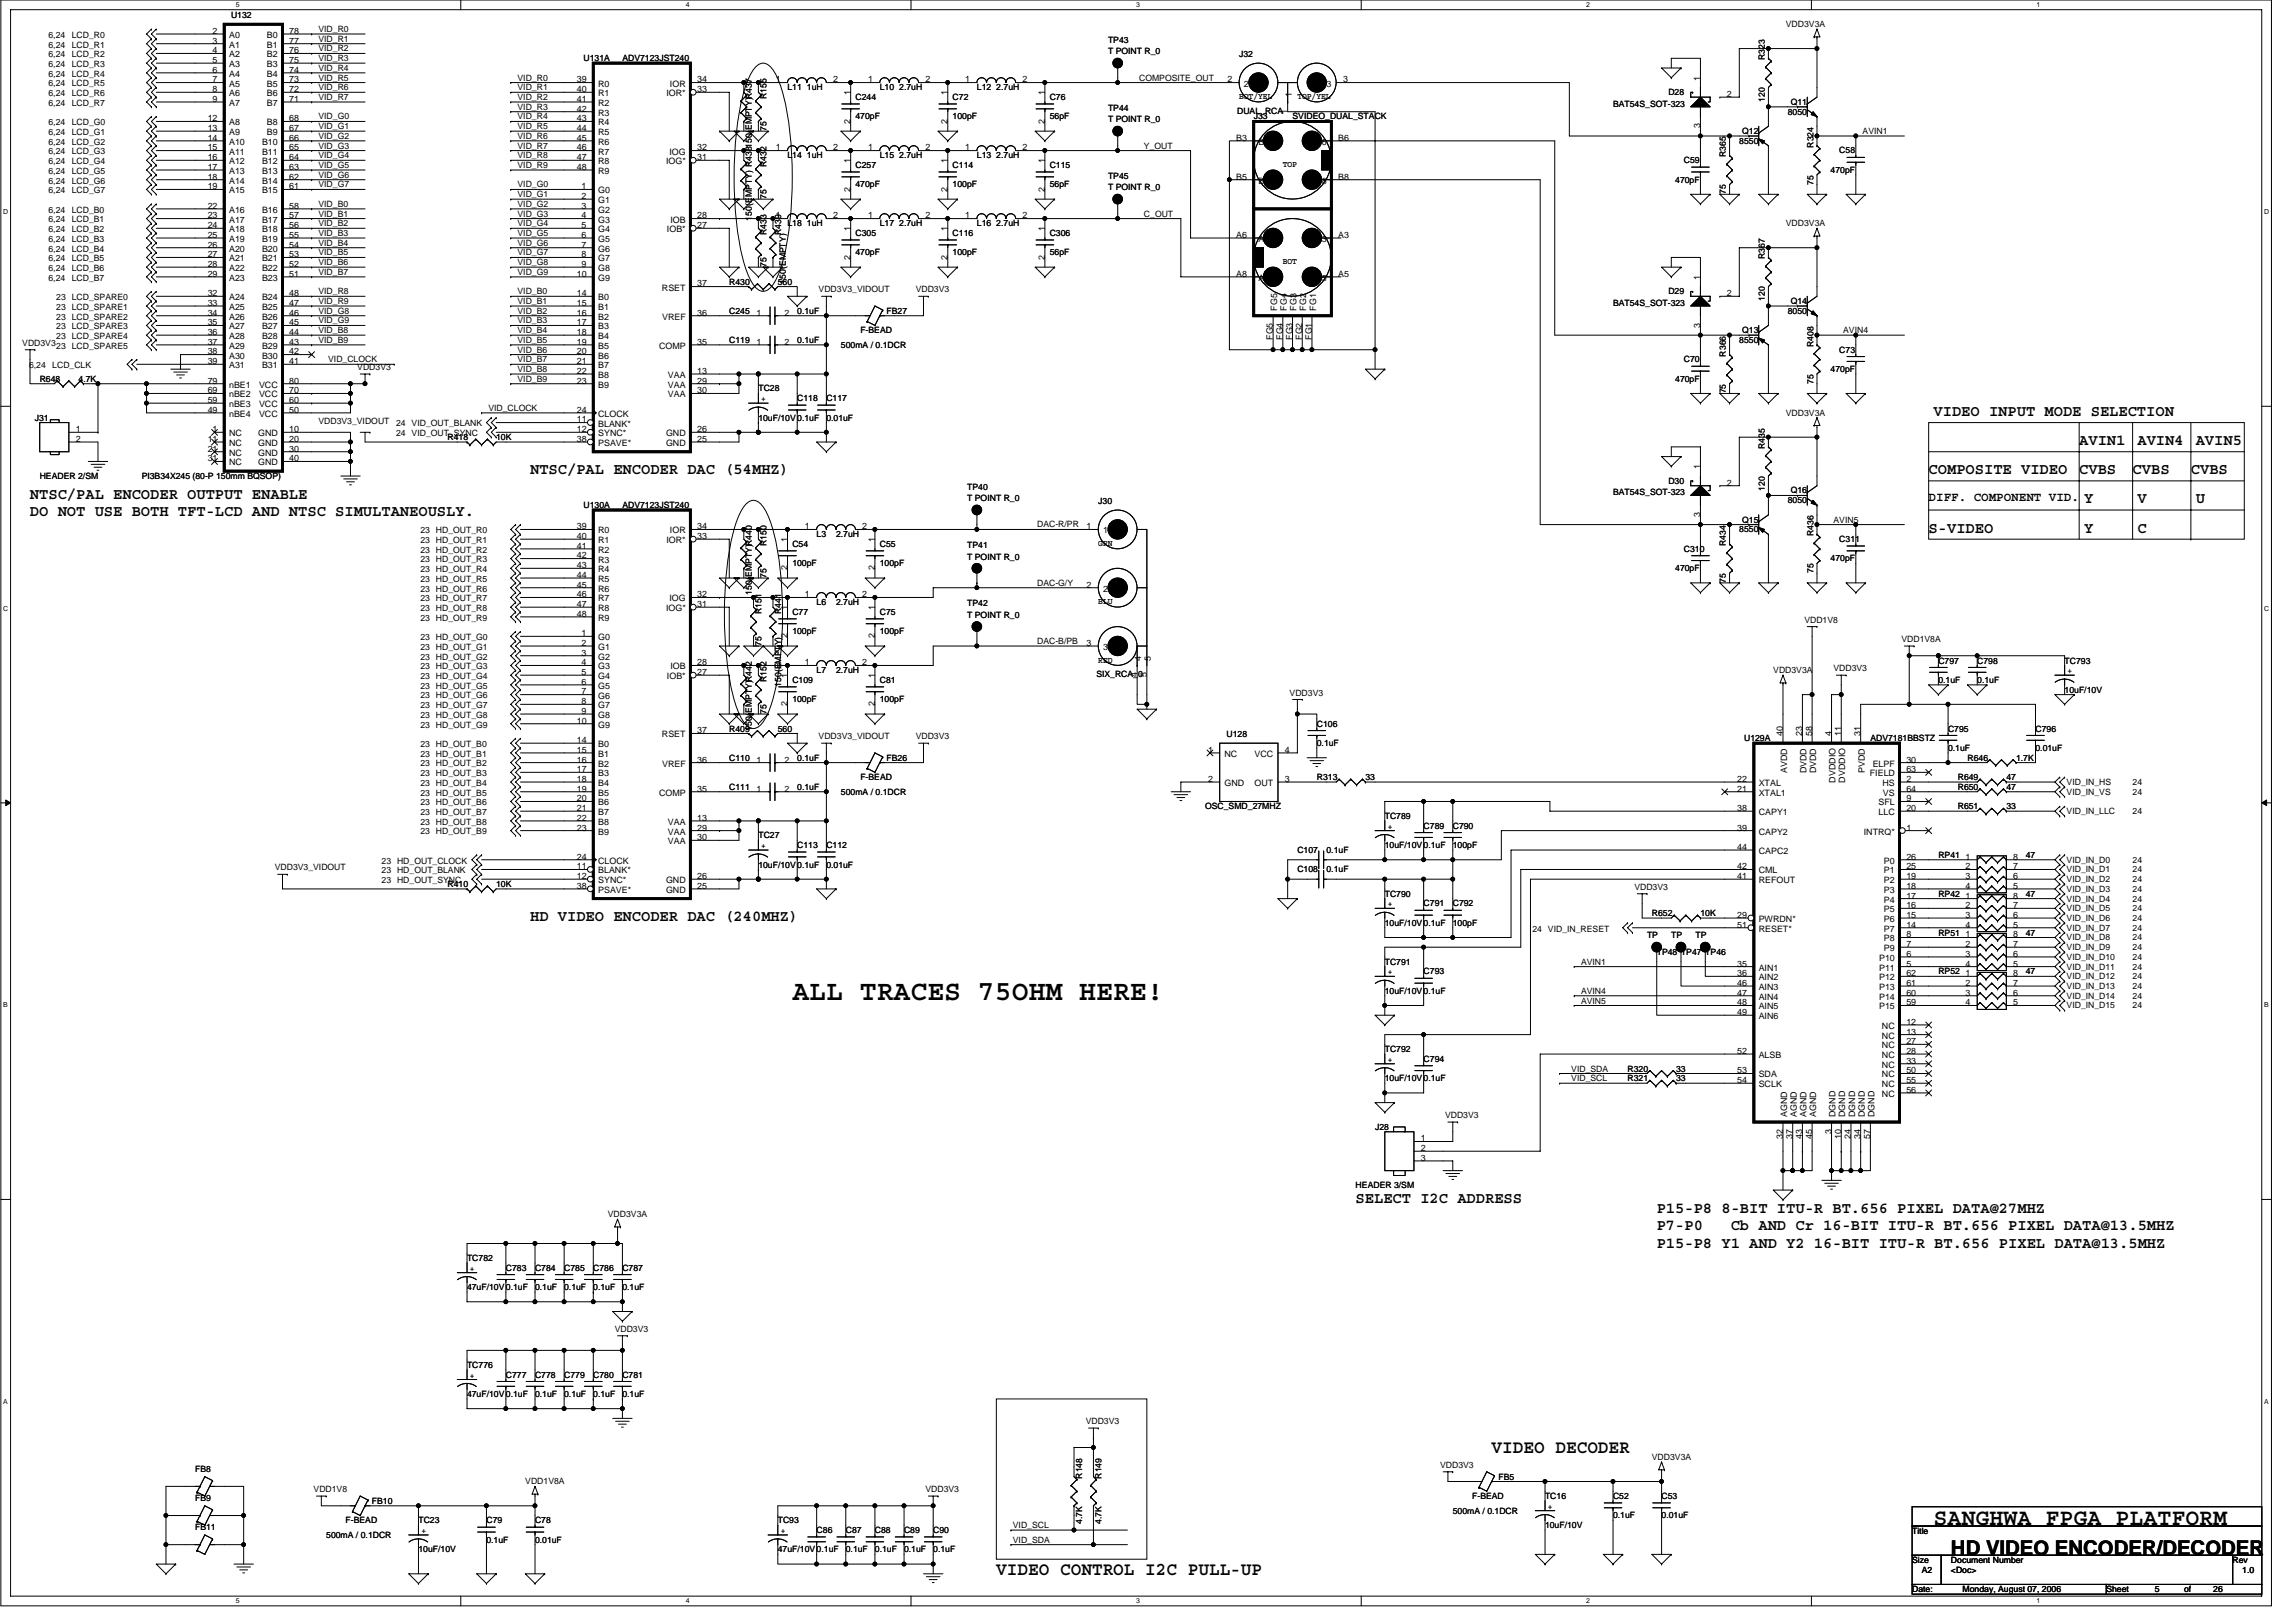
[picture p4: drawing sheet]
<svg xmlns="http://www.w3.org/2000/svg" width="420mm" height="297mm" viewBox="0 0 420 297" stroke-linecap="round" stroke-linejoin="round" font-family="sans-serif">
<defs><g id="words">
<text font-size="5.1" x="145.1" y="183">ALL TRACES 75OHM HERE!</text>
<text font-size="4.3" x="354" y="279.1">SANGHWA FPGA PLATFORM</text>
<text font-size="3.7" x="357.2" y="284.6">HD VIDEO ENCODER/DECODER</text>
<g font-size="3.4">
<text x="273.1" y="265.9">VIDEO DECODER</text>
<text x="182.4" y="288.2">VIDEO CONTROL I2C PULL-UP</text>
</g>
<g font-size="2.8">
<text x="354" y="76.1">VIDEO INPUT MODE SELECTION</text>
<text x="380.6" y="81.5">AVIN1</text>
<text x="391.3" y="81.5">AVIN4</text>
<text x="402" y="81.5">AVIN5</text>
<text x="97.1" y="86.8">NTSC/PAL ENCODER DAC (54MHZ)</text>
<text x="353.1" y="86.8">COMPOSITE VIDEO</text>
<text x="380.6" y="86.8">CVBS</text>
<text x="390.4" y="86.8">CVBS</text>
<text x="401.1" y="86.8">CVBS</text>
<text x="5.5" y="91.2">NTSC/PAL ENCODER OUTPUT ENABLE</text>
<text x="5.5" y="94.4">DO NOT USE BOTH TFT-LCD AND NTSC SIMULTANEOUSLY.</text>
<text x="381.5" y="92.1">Y</text>
<text x="391.3" y="92.1">V</text>
<text x="402" y="92.1">U</text>
<text x="353.1" y="97.5">S-VIDEO</text>
<text x="381.5" y="97.5">Y</text>
<text x="391.3" y="97.5">C</text>
<text x="97.1" y="168.6">HD VIDEO ENCODER DAC (240MHZ)</text>
<text x="248.2" y="220.2">SELECT I2C ADDRESS</text>
<text x="303.3" y="221.9">P15-P8 8-BIT ITU-R BT.656 PIXEL DATA@27MHZ</text>
<text x="303.3" y="225.1">P7-P0</text>
<text x="316.9" y="225.1">Cb AND Cr 16-BIT ITU-R BT.656 PIXEL DATA@13.5MHZ</text>
<text x="303.3" y="228.3">P15-P8 Y1 AND Y2 16-BIT ITU-R BT.656 PIXEL DATA@13.5MHZ</text>
</g>
<text font-size="2.3" x="353.1" y="91.7">DIFF. COMPONENT VID.</text>
<g font-size="1.6">
<text x="42.3" y="3.4">U132</text>
<text x="58.3" y="5.9">VID_R0</text>
<text x="327" y="5">VDD3V3A</text>
<text x="8.9" y="6.9">6,24</text>
<text x="8.9" y="8.7">6,24</text>
<text x="8.9" y="10.5">6,24</text>
<text x="13.1" y="6.9">LCD_R0</text>
<text x="13.1" y="8.7">LCD_R1</text>
<text x="13.1" y="10.5">LCD_R2</text>
<text x="38.9" y="6.2">2</text>
<text x="38.9" y="8">3</text>
<text x="38.9" y="9.8">4</text>
<text x="38.9" y="11.5">5</text>
<text x="41.9" y="6.9">A0</text>
<text x="41.9" y="8.7">A1</text>
<text x="41.9" y="10.5">A2</text>
<text x="48.9" y="6.9">B0</text>
<text x="48.9" y="8.7">B1</text>
<text x="48.9" y="10.5">B2</text>
<text x="53" y="6.2">78</text>
<text x="53" y="8">77</text>
<text x="53" y="9.8">76</text>
<text x="53" y="11.5">75</text>
<text x="58.3" y="7.6">VID_R1</text>
<text x="58.3" y="9.4">VID_R2</text>
<text x="58.3" y="11.2">VID_R3</text>
<text x="106.8" y="11.2">U131A</text>
<text x="113.9" y="11.2">ADV7123JST240</text>
<text x="202.8" y="7.8">TP43</text>
<text x="202.8" y="9.9">T POINT R_0</text>
<text x="226.9" y="10.5">J32</text>
<text x="323.1" y="11" transform="rotate(-90 323.1 11)">R323</text>
<text x="8.9" y="12.3">6,24</text>
<text x="8.9" y="14">6,24</text>
<text x="8.9" y="15.8">6,24</text>
<text x="8.9" y="17.6">6,24</text>
<text x="13.1" y="12.3">LCD_R3</text>
<text x="13.1" y="14">LCD_R4</text>
<text x="13.1" y="15.8">LCD_R5</text>
<text x="13.1" y="17.6">LCD_R6</text>
<text x="38.9" y="13.3">6</text>
<text x="38.9" y="15.1">7</text>
<text x="38.9" y="16.9">8</text>
<text x="41.9" y="12.3">A3</text>
<text x="41.9" y="14.1">A4</text>
<text x="41.9" y="15.8">A5</text>
<text x="41.9" y="17.6">A6</text>
<text x="48.9" y="12.3">B3</text>
<text x="48.9" y="14.1">B4</text>
<text x="48.9" y="15.8">B5</text>
<text x="48.9" y="17.6">B6</text>
<text x="53" y="13.3">74</text>
<text x="53" y="15.1">73</text>
<text x="53" y="16.9">72</text>
<text x="58.3" y="14.8">VID_R5</text>
<text x="58.3" y="16.5">VID_R6</text>
<text x="58.3" y="13">VID_R4</text>
<text x="94.8" y="14.8">VID_R0</text>
<text x="94.8" y="16.5">VID_R1</text>
<text x="105.6" y="16.9">40</text>
<text x="105.6" y="15.1">39</text>
<text x="109.5" y="17.6">R1</text>
<text x="109.5" y="15.8">R0</text>
<text x="122" y="17.6">IOR*</text>
<text x="122.6" y="15.8">IOR</text>
<text x="127.6" y="16.9">33</text>
<text x="127.6" y="15.1">34</text>
<text x="142" y="15.1">1</text>
<text x="144.2" y="16.5">L11 1uH</text>
<text x="152.5" y="15.1">2</text>
<text x="155.7" y="17.4" transform="rotate(-90 155.7 17.4)">1</text>
<text x="158.9" y="15.1">1</text>
<text x="161.1" y="16.5">L10 2.7uH</text>
<text x="169.4" y="15.1">2</text>
<text x="173.5" y="17.4" transform="rotate(-90 173.5 17.4)">1</text>
<text x="176.7" y="15.1">1</text>
<text x="178.8" y="16.5">L12 2.7uH</text>
<text x="187.2" y="15.1">2</text>
<text x="191.3" y="17.4" transform="rotate(-90 191.3 17.4)">1</text>
<text x="208.5" y="14.8">COMPOSITE_OUT</text>
<text x="224.7" y="15.1">2</text>
<text x="227.7" y="15.8">2</text>
<text x="236.5" y="17.8" transform="rotate(-90 236.5 17.8)">1</text>
<text x="242.9" y="15.8">3</text>
<text x="245.9" y="15.1">3</text>
<text x="305.4" y="17.4">D28</text>
<text x="311.3" y="14.8" transform="rotate(-90 311.3 14.8)">1</text>
<text x="316.1" y="17.8">2</text>
<text x="8.9" y="19.4">6,24</text>
<text x="8.9" y="22.9">6,24</text>
<text x="13.1" y="19.4">LCD_R7</text>
<text x="13.1" y="22.9">LCD_G0</text>
<text x="38" y="22.2">12</text>
<text x="38" y="24">13</text>
<text x="38.9" y="18.6">9</text>
<text x="41.9" y="19.4">A7</text>
<text x="41.9" y="22.9">A8</text>
<text x="48.9" y="19.4">B7</text>
<text x="48.9" y="22.9">B8</text>
<text x="53" y="18.6">71</text>
<text x="53" y="22.2">68</text>
<text x="53" y="24">67</text>
<text x="58.3" y="18.3">VID_R7</text>
<text x="58.3" y="21.9">VID_G0</text>
<text x="58.3" y="23.6">VID_G1</text>
<text x="94.8" y="23.6">VID_R5</text>
<text x="94.8" y="18.3">VID_R2</text>
<text x="94.8" y="20.1">VID_R3</text>
<text x="94.8" y="21.9">VID_R4</text>
<text x="105.6" y="24">44</text>
<text x="105.6" y="22.2">43</text>
<text x="105.6" y="20.4">42</text>
<text x="105.6" y="18.6">41</text>
<text x="109.5" y="22.9">R4</text>
<text x="109.5" y="21.2">R3</text>
<text x="109.5" y="19.4">R2</text>
<text x="140.3" y="18.1" transform="rotate(-90 140.3 18.1)">R155</text>
<text x="155.7" y="22.6" transform="rotate(-90 155.7 22.6)">2</text>
<text x="156.6" y="18.3">C244</text>
<text x="156.6" y="21.9">470pF</text>
<text x="173.5" y="22.6" transform="rotate(-90 173.5 22.6)">2</text>
<text x="174.4" y="18.3">C72</text>
<text x="174.4" y="21.9">100pF</text>
<text x="191.3" y="22.6" transform="rotate(-90 191.3 22.6)">2</text>
<text x="192.2" y="18.3">C76</text>
<text x="192.2" y="21.9">56pF</text>
<text x="202.8" y="20.3">TP44</text>
<text x="202.8" y="22.4">T POINT R_0</text>
<text x="226.5" y="20.8">DUAL_RCA</text>
<text x="226.9" y="18.1">BOT/YEL</text>
<text x="229.5" y="21.9">J33</text>
<text x="235.7" y="20.8" transform="rotate(-90 235.7 20.8)">1</text>
<text x="236.6" y="21.9">SVIDEO_DUAL_STACK</text>
<text x="237.5" y="18.1">TOP/YEL</text>
<text x="295.3" y="19.6">BAT54S_SOT-323</text>
<text x="311.3" y="23.5" transform="rotate(-90 311.3 23.5)">3</text>
<text x="323.1" y="18.7" transform="rotate(-90 323.1 18.7)">120</text>
<text x="327.3" y="21">8050</text>
<text x="327.8" y="19.2">Q11</text>
<text x="8.9" y="24.7">6,24</text>
<text x="8.9" y="26.5">6,24</text>
<text x="8.9" y="28.3">6,24</text>
<text x="13.1" y="24.7">LCD_G1</text>
<text x="13.1" y="26.5">LCD_G2</text>
<text x="13.1" y="28.3">LCD_G3</text>
<text x="38" y="25.8">14</text>
<text x="38" y="27.5">15</text>
<text x="38" y="29.3">16</text>
<text x="41.9" y="24.7">A9</text>
<text x="41.9" y="26.5">A10</text>
<text x="41.9" y="28.3">A11</text>
<text x="48" y="26.5">B10</text>
<text x="48" y="28.3">B11</text>
<text x="48.9" y="24.7">B9</text>
<text x="53" y="25.8">66</text>
<text x="53" y="27.5">65</text>
<text x="53" y="29.3">64</text>
<text x="58.3" y="27.2">VID_G3</text>
<text x="58.3" y="29">VID_G4</text>
<text x="58.3" y="25.4">VID_G2</text>
<text x="94.8" y="25.4">VID_R6</text>
<text x="94.8" y="27.2">VID_R7</text>
<text x="94.8" y="29">VID_R8</text>
<text x="105.6" y="29.3">47</text>
<text x="105.6" y="27.5">46</text>
<text x="105.6" y="25.8">45</text>
<text x="109.5" y="28.3">R7</text>
<text x="109.5" y="26.5">R6</text>
<text x="109.5" y="24.7">R5</text>
<text x="122.6" y="28.3">IOG</text>
<text x="127.6" y="29.3">31</text>
<text x="127.6" y="27.5">32</text>
<text x="140.3" y="24" transform="rotate(-90 140.3 24)">75</text>
<text x="142" y="27.5">1</text>
<text x="144.2" y="29">L14 1uH</text>
<text x="152.5" y="27.5">2</text>
<text x="155.7" y="29.9" transform="rotate(-90 155.7 29.9)">1</text>
<text x="158.9" y="27.5">1</text>
<text x="161.1" y="29">L15 2.7uH</text>
<text x="169.4" y="27.5">2</text>
<text x="173.5" y="29.9" transform="rotate(-90 173.5 29.9)">1</text>
<text x="176.7" y="27.5">1</text>
<text x="178.8" y="29">L13 2.7uH</text>
<text x="187.2" y="27.5">2</text>
<text x="191.3" y="29.9" transform="rotate(-90 191.3 29.9)">1</text>
<text x="209.4" y="27.2">Y_OUT</text>
<text x="226.3" y="25.8">B3</text>
<text x="230.4" y="26.5">B3</text>
<text x="240.9" y="26.5">B6</text>
<text x="245" y="25.8">B6</text>
<text x="308.3" y="29.9">C59</text>
<text x="316" y="28.8" transform="rotate(-90 316 28.8)">R365</text>
<text x="318.4" y="26.3">8550</text>
<text x="318.9" y="24.5">Q12</text>
<text x="332" y="27" transform="rotate(-90 332 27)">R324</text>
<text x="336.7" y="28.1">C58</text>
<text x="341" y="24.5">AVIN1</text>
<text x="8.9" y="30">6,24</text>
<text x="8.9" y="31.8">6,24</text>
<text x="8.9" y="33.6">6,24</text>
<text x="8.9" y="35.4">6,24</text>
<text x="13.1" y="30">LCD_G4</text>
<text x="13.1" y="31.8">LCD_G5</text>
<text x="13.1" y="33.6">LCD_G6</text>
<text x="13.1" y="35.4">LCD_G7</text>
<text x="38" y="31.1">17</text>
<text x="38" y="32.9">18</text>
<text x="38" y="34.6">19</text>
<text x="41.9" y="30.1">A12</text>
<text x="41.9" y="31.8">A13</text>
<text x="41.9" y="33.6">A14</text>
<text x="41.9" y="35.4">A15</text>
<text x="48" y="30.1">B12</text>
<text x="48" y="31.8">B13</text>
<text x="48" y="33.6">B14</text>
<text x="48" y="35.4">B15</text>
<text x="53" y="31.1">63</text>
<text x="53" y="32.9">62</text>
<text x="53" y="34.6">61</text>
<text x="58.3" y="30.8">VID_G5</text>
<text x="58.3" y="32.5">VID_G6</text>
<text x="58.3" y="34.3">VID_G7</text>
<text x="94.8" y="34.3">VID_G0</text>
<text x="94.8" y="30.8">VID_R9</text>
<text x="105.6" y="31.1">48</text>
<text x="106.5" y="34.6">1</text>
<text x="109.5" y="35.4">G0</text>
<text x="109.5" y="31.8">R9</text>
<text x="109.5" y="30.1">R8</text>
<text x="121.9" y="30.1">IOG*</text>
<text x="140.3" y="30.6" transform="rotate(-90 140.3 30.6)">R432</text>
<text x="155.7" y="35.1" transform="rotate(-90 155.7 35.1)">2</text>
<text x="156.6" y="30.8">C257</text>
<text x="156.6" y="34.3">470pF</text>
<text x="173.5" y="35.1" transform="rotate(-90 173.5 35.1)">2</text>
<text x="174.4" y="30.8">C114</text>
<text x="174.4" y="34.3">100pF</text>
<text x="191.3" y="35.1" transform="rotate(-90 191.3 35.1)">2</text>
<text x="192.2" y="30.8">C115</text>
<text x="192.2" y="34.3">56pF</text>
<text x="202.8" y="32.7">TP45</text>
<text x="202.8" y="34.8">T POINT R_0</text>
<text x="226.3" y="32.9">B5</text>
<text x="230.4" y="33.6">B5</text>
<text x="234.9" y="30.6">TOP</text>
<text x="240.9" y="33.6">B8</text>
<text x="245" y="32.9">B8</text>
<text x="306.7" y="33.4">470pF</text>
<text x="316" y="35.6" transform="rotate(-90 316 35.6)">75</text>
<text x="332" y="33.8" transform="rotate(-90 332 33.8)">75</text>
<text x="335.1" y="31.6">470pF</text>
<text x="8.9" y="38.9">6,24</text>
<text x="8.9" y="40.7">6,24</text>
<text x="13.1" y="38.9">LCD_B0</text>
<text x="13.1" y="40.7">LCD_B1</text>
<text x="38" y="38.2">22</text>
<text x="38" y="40">23</text>
<text x="38" y="41.8">24</text>
<text x="41.9" y="38.9">A16</text>
<text x="41.9" y="40.7">A17</text>
<text x="48" y="38.9">B16</text>
<text x="48" y="40.7">B17</text>
<text x="53" y="38.2">58</text>
<text x="53" y="40">57</text>
<text x="53" y="41.8">56</text>
<text x="58.3" y="41.4">VID_B2</text>
<text x="58.3" y="39.6">VID_B1</text>
<text x="58.3" y="37.9">VID_B0</text>
<text x="94.8" y="39.6">VID_G3</text>
<text x="94.8" y="41.4">VID_G4</text>
<text x="94.8" y="36.1">VID_G1</text>
<text x="94.8" y="37.9">VID_G2</text>
<text x="106.5" y="41.8">5</text>
<text x="106.5" y="40">4</text>
<text x="106.5" y="38.2">3</text>
<text x="106.5" y="36.4">2</text>
<text x="109.5" y="40.7">G3</text>
<text x="109.5" y="38.9">G2</text>
<text x="109.5" y="37.2">G1</text>
<text x="122.7" y="40.7">IOB</text>
<text x="127.6" y="40">28</text>
<text x="127.6" y="41.8">27</text>
<text x="137.7" y="40.4" transform="rotate(-90 137.7 40.4)">150(EMPTY) R438150(EMPTY)R437</text>
<text x="140.3" y="36.4" transform="rotate(-90 140.3 36.4)">75</text>
<text x="142" y="40">1</text>
<text x="144.2" y="41.4">L18 1uH</text>
<text x="152.5" y="40">2</text>
<text x="158.9" y="40">1</text>
<text x="161.1" y="41.4">L17 2.7uH</text>
<text x="169.4" y="40">2</text>
<text x="176.7" y="40">1</text>
<text x="178.8" y="41.4">L16 2.7uH</text>
<text x="187.2" y="40">2</text>
<text x="209.4" y="39.6">C_OUT</text>
<text x="327" y="41.4">VDD3V3A</text>
<text x="8.9" y="42.5">6,24</text>
<text x="8.9" y="44.3">6,24</text>
<text x="8.9" y="46">6,24</text>
<text x="8.9" y="47.8">6,24</text>
<text x="13.1" y="42.5">LCD_B2</text>
<text x="13.1" y="44.3">LCD_B3</text>
<text x="13.1" y="46">LCD_B4</text>
<text x="13.1" y="47.8">LCD_B5</text>
<text x="38" y="43.5">25</text>
<text x="38" y="45.3">26</text>
<text x="38" y="47.1">27</text>
<text x="41.9" y="42.5">A18</text>
<text x="41.9" y="44.3">A19</text>
<text x="41.9" y="46.1">A20</text>
<text x="41.9" y="47.8">A21</text>
<text x="48" y="42.5">B18</text>
<text x="48" y="44.3">B19</text>
<text x="48" y="46.1">B20</text>
<text x="48" y="47.8">B21</text>
<text x="53" y="43.5">55</text>
<text x="53" y="45.3">54</text>
<text x="53" y="47.1">53</text>
<text x="58.3" y="46.8">VID_B5</text>
<text x="58.3" y="45">VID_B4</text>
<text x="58.3" y="43.2">VID_B3</text>
<text x="94.8" y="43.2">VID_G5</text>
<text x="94.8" y="45">VID_G6</text>
<text x="94.8" y="46.8">VID_G7</text>
<text x="106.5" y="47.1">8</text>
<text x="106.5" y="45.3">7</text>
<text x="106.5" y="43.5">6</text>
<text x="109.5" y="47.8">G7</text>
<text x="109.5" y="46.1">G6</text>
<text x="109.5" y="44.3">G5</text>
<text x="109.5" y="42.5">G4</text>
<text x="122.1" y="42.5">IOB*</text>
<text x="140.3" y="43" transform="rotate(-90 140.3 43)">R433</text>
<text x="143" y="43" transform="rotate(-90 143 43)">R439</text>
<text x="155.7" y="47.5" transform="rotate(-90 155.7 47.5)">2</text>
<text x="155.7" y="42.3" transform="rotate(-90 155.7 42.3)">1</text>
<text x="156.6" y="43.2">C305</text>
<text x="156.6" y="46.8">470pF</text>
<text x="173.5" y="47.5" transform="rotate(-90 173.5 47.5)">2</text>
<text x="173.5" y="42.3" transform="rotate(-90 173.5 42.3)">1</text>
<text x="174.4" y="43.2">C116</text>
<text x="174.4" y="46.8">100pF</text>
<text x="191.3" y="47.5" transform="rotate(-90 191.3 47.5)">2</text>
<text x="191.3" y="42.3" transform="rotate(-90 191.3 42.3)">1</text>
<text x="192.2" y="43.2">C306</text>
<text x="192.2" y="46.8">56pF</text>
<text x="226.3" y="43.5">A6</text>
<text x="230.4" y="44.3">A6</text>
<text x="240.9" y="44.3">A3</text>
<text x="245" y="43.5">A3</text>
<text x="323.1" y="47.5" transform="rotate(-90 323.1 47.5)">R367</text>
<text x="8.9" y="49.6">6,24</text>
<text x="8.9" y="51.4">6,24</text>
<text x="13.1" y="49.6">LCD_B6</text>
<text x="13.1" y="51.4">LCD_B7</text>
<text x="38" y="48.9">28</text>
<text x="38" y="50.7">29</text>
<text x="41.9" y="49.6">A22</text>
<text x="41.9" y="51.4">A23</text>
<text x="48" y="49.6">B22</text>
<text x="48" y="51.4">B23</text>
<text x="53" y="48.9">52</text>
<text x="53" y="50.7">51</text>
<text x="58.3" y="50.3">VID_B7</text>
<text x="58.3" y="48.5">VID_B6</text>
<text x="58.3" y="53.9">VID_R8</text>
<text x="94.8" y="53.9">VID_B0</text>
<text x="94.8" y="48.5">VID_G8</text>
<text x="94.8" y="50.3">VID_G9</text>
<text x="105.6" y="50.7">10</text>
<text x="106.5" y="48.9">9</text>
<text x="109.5" y="51.4">G9</text>
<text x="109.5" y="49.6">G8</text>
<text x="121.2" y="53.2">RSET</text>
<text x="127.6" y="52.4">37</text>
<text x="133.5" y="52.1">R430</text>
<text x="140.3" y="48.9" transform="rotate(-90 140.3 48.9)">75</text>
<text x="142.4" y="52.1">560</text>
<text x="143.9" y="51.9" transform="rotate(-90 143.9 51.9)">150(EMPTY)</text>
<text x="149.9" y="53.5">VDD3V3_VIDOUT</text>
<text x="167.6" y="53.5">VDD3V3</text>
<text x="226.3" y="50.7">A8</text>
<text x="230.4" y="51.4">A8</text>
<text x="234.9" y="48.4">BOT</text>
<text x="240.9" y="51.4">A5</text>
<text x="245" y="50.7">A5</text>
<text x="305.4" y="53.9">D29</text>
<text x="311.3" y="51.2" transform="rotate(-90 311.3 51.2)">1</text>
<text x="10.3" y="54.9">23 LCD_SPARE0</text>
<text x="10.3" y="56.7">23 LCD_SPARE1</text>
<text x="10.3" y="58.5">23 LCD_SPARE2</text>
<text x="38" y="54.2">32</text>
<text x="38" y="56">33</text>
<text x="38" y="57.8">34</text>
<text x="38" y="59.5">35</text>
<text x="41.9" y="54.9">A24</text>
<text x="41.9" y="56.7">A25</text>
<text x="41.9" y="58.5">A26</text>
<text x="48" y="54.9">B24</text>
<text x="48" y="56.7">B25</text>
<text x="48" y="58.5">B26</text>
<text x="53" y="54.2">48</text>
<text x="53" y="56">47</text>
<text x="53" y="57.8">46</text>
<text x="53" y="59.5">45</text>
<text x="58.3" y="55.6">VID_R9</text>
<text x="58.3" y="57.4">VID_G8</text>
<text x="58.3" y="59.2">VID_G9</text>
<text x="94.8" y="59.2">VID_B3</text>
<text x="94.8" y="57.4">VID_B2</text>
<text x="94.8" y="55.6">VID_B1</text>
<text x="105.6" y="59.5">17</text>
<text x="105.6" y="57.8">16</text>
<text x="105.6" y="56">15</text>
<text x="105.6" y="54.2">14</text>
<text x="109.5" y="58.5">B2</text>
<text x="109.5" y="56.7">B1</text>
<text x="109.5" y="54.9">B0</text>
<text x="121.2" y="58.5">VREF</text>
<text x="127.6" y="57.8">36</text>
<text x="133.5" y="57.4">C245</text>
<text x="138.5" y="57.8">1</text>
<text x="143.6" y="57.8">2</text>
<text x="146" y="57.4">0.1uF</text>
<text x="162.3" y="57.4">FB27</text>
<text x="233.8" y="56.9" transform="rotate(-90 233.8 56.9)">FG5</text>
<text x="235.6" y="56.9" transform="rotate(-90 235.6 56.9)">FG4</text>
<text x="237.4" y="56.9" transform="rotate(-90 237.4 56.9)">FG3</text>
<text x="239.2" y="56.9" transform="rotate(-90 239.2 56.9)">FG2</text>
<text x="240.9" y="56.9" transform="rotate(-90 240.9 56.9)">FG1</text>
<text x="295.3" y="56">BAT54S_SOT-323</text>
<text x="311.3" y="59.9" transform="rotate(-90 311.3 59.9)">3</text>
<text x="316.1" y="54.2">2</text>
<text x="323.1" y="55.1" transform="rotate(-90 323.1 55.1)">120</text>
<text x="327.3" y="57.4">8050</text>
<text x="327.8" y="55.6">Q14</text>
<text x="4.1" y="63.3">VDD3V3</text>
<text x="10.3" y="60.3">23 LCD_SPARE3</text>
<text x="10.3" y="62">23 LCD_SPARE4</text>
<text x="10.3" y="63.8">23 LCD_SPARE5</text>
<text x="38" y="61.3">36</text>
<text x="38" y="63.1">37</text>
<text x="38" y="64.9">38</text>
<text x="41.9" y="60.3">A27</text>
<text x="41.9" y="62.1">A28</text>
<text x="41.9" y="63.8">A29</text>
<text x="41.9" y="65.6">A30</text>
<text x="48" y="60.3">B27</text>
<text x="48" y="62.1">B28</text>
<text x="48" y="63.8">B29</text>
<text x="48" y="65.6">B30</text>
<text x="53" y="61.3">44</text>
<text x="53" y="63.1">43</text>
<text x="53" y="64.9">42</text>
<text x="58.3" y="62.8">VID_B9</text>
<text x="58.3" y="61">VID_B8</text>
<text x="94.8" y="64.5">VID_B6</text>
<text x="94.8" y="62.8">VID_B5</text>
<text x="94.8" y="61">VID_B4</text>
<text x="105.6" y="64.9">20</text>
<text x="105.6" y="63.1">19</text>
<text x="105.6" y="61.3">18</text>
<text x="109.5" y="65.6">B6</text>
<text x="109.5" y="63.8">B5</text>
<text x="109.5" y="62.1">B4</text>
<text x="109.5" y="60.3">B3</text>
<text x="120.7" y="63.8">COMP</text>
<text x="127.6" y="63.1">35</text>
<text x="133.5" y="62.8">C119</text>
<text x="138.5" y="63.1">1</text>
<text x="143.6" y="63.1">2</text>
<text x="146" y="62.8">0.1uF</text>
<text x="154" y="63.6">500mA / 0.1DCR</text>
<text x="157.5" y="61">F-BEAD</text>
<text x="233.1" y="62.2" transform="rotate(-90 233.1 62.2)">FG5</text>
<text x="234.8" y="62.2" transform="rotate(-90 234.8 62.2)">FG4</text>
<text x="236.6" y="62.2" transform="rotate(-90 236.6 62.2)">FG3</text>
<text x="238.4" y="62.2" transform="rotate(-90 238.4 62.2)">FG2</text>
<text x="240.2" y="62.2" transform="rotate(-90 240.2 62.2)">FG1</text>
<text x="316" y="65.3" transform="rotate(-90 316 65.3)">R366</text>
<text x="318.4" y="62.8">8550</text>
<text x="318.9" y="61">Q13</text>
<text x="332" y="63.5" transform="rotate(-90 332 63.5)">R408</text>
<text x="336.7" y="64.5">C73</text>
<text x="337.4" y="61">AVIN4</text>
<text x="5.3" y="67.4">6,24</text>
<text x="7.3" y="69.9">R648</text>
<text x="9.6" y="67.4">LCD_CLK</text>
<text x="14.4" y="69.9">4.7K</text>
<text x="38" y="66.7">39</text>
<text x="38" y="70.2">79</text>
<text x="38" y="72">69</text>
<text x="41.9" y="67.4">A31</text>
<text x="41.9" y="71">nBE1</text>
<text x="47.4" y="71">VCC</text>
<text x="48" y="67.4">B31</text>
<text x="53" y="66.7">41</text>
<text x="53" y="70.2">80</text>
<text x="53" y="72">70</text>
<text x="60.1" y="66.3">VID_CLOCK</text>
<text x="65.4" y="67.7">VDD3V3</text>
<text x="94.8" y="69.9">VID_B9</text>
<text x="94.8" y="68.1">VID_B8</text>
<text x="94.8" y="66.3">VID_B7</text>
<text x="105.6" y="70.2">23</text>
<text x="105.6" y="68.4">22</text>
<text x="105.6" y="66.7">21</text>
<text x="109.5" y="71">B9</text>
<text x="109.5" y="69.2">B8</text>
<text x="109.5" y="67.4">B7</text>
<text x="122.3" y="69.2">VAA</text>
<text x="122.3" y="71">VAA</text>
<text x="127.6" y="68.4">13</text>
<text x="127.6" y="72">30</text>
<text x="127.6" y="70.2">29</text>
<text x="138.8" y="71.6">TC28</text>
<text x="306.7" y="69.9">470pF</text>
<text x="308.3" y="66.3">C70</text>
<text x="332" y="70.2" transform="rotate(-90 332 70.2)">75</text>
<text x="335.1" y="68.1">470pF</text>
<text x="6.4" y="77">J31</text>
<text x="38" y="73.8">59</text>
<text x="38" y="75.5">49</text>
<text x="41.9" y="72.7">nBE2</text>
<text x="41.9" y="74.5">nBE3</text>
<text x="41.9" y="76.3">nBE4</text>
<text x="47.4" y="72.7">VCC</text>
<text x="47.4" y="74.5">VCC</text>
<text x="47.4" y="76.3">VCC</text>
<text x="53" y="73.8">60</text>
<text x="53" y="75.5">50</text>
<text x="58.3" y="77.5">VDD3V3_VIDOUT</text>
<text x="89.4" y="75.2">VID_CLOCK</text>
<text x="105.6" y="75.5">24</text>
<text x="105.6" y="77.3">11</text>
<text x="109.5" y="76.3">CLOCK</text>
<text x="122.3" y="72.7">VAA</text>
<text x="138.8" y="77">10uF/10V0.1uF</text>
<text x="139.4" y="73.4">+</text>
<text x="146" y="73.4">C118</text>
<text x="151.3" y="73.4">C117</text>
<text x="151.3" y="77">0.01uF</text>
<text x="316" y="72" transform="rotate(-90 316 72)">75</text>
<text x="327" y="76.1">VDD3V3A</text>
<text x="13.9" y="79.1">1</text>
<text x="13.9" y="80.9">2</text>
<text x="38" y="80.9">11</text>
<text x="38" y="82.7">21</text>
<text x="38.9" y="79.1">1</text>
<text x="41.9" y="79.8">NC</text>
<text x="41.9" y="81.6">NC</text>
<text x="41.9" y="83.4">NC</text>
<text x="47.3" y="79.8">GND</text>
<text x="47.3" y="81.6">GND</text>
<text x="47.3" y="83.4">GND</text>
<text x="53" y="79.1">10</text>
<text x="53" y="80.9">20</text>
<text x="53" y="82.7">30</text>
<text x="72.5" y="78">24 VID_OUT_BLANK</text>
<text x="72.5" y="79.8">24 VID_OUT_SYNC</text>
<text x="81.9" y="80.5">R418</text>
<text x="90.8" y="80.5">10K</text>
<text x="105.6" y="80.9">38</text>
<text x="105.6" y="79.1">12</text>
<text x="109.5" y="81.6">PSAVE*</text>
<text x="109.5" y="79.8">SYNC*</text>
<text x="109.5" y="78.1">BLANK*</text>
<text x="121.9" y="79.8">GND</text>
<text x="121.9" y="81.6">GND</text>
<text x="127.6" y="79.1">26</text>
<text x="127.6" y="80.9">25</text>
<text x="323.1" y="82.1" transform="rotate(-90 323.1 82.1)">R435</text>
<text x="7.3" y="87.7">HEADER 2/SM</text>
<text x="25.9" y="87.7">PI3B34X245 (80-P 150mm BQSOP)</text>
<text x="38" y="84.4">31</text>
<text x="41.9" y="85.2">NC</text>
<text x="47.3" y="85.2">GND</text>
<text x="53" y="84.4">40</text>
<text x="177.1" y="89.6">TP40</text>
<text x="305.4" y="88.5">D30</text>
<text x="311.3" y="85.9" transform="rotate(-90 311.3 85.9)">1</text>
<text x="316.1" y="88.9">2</text>
<text x="323.1" y="89.8" transform="rotate(-90 323.1 89.8)">120</text>
<text x="106.8" y="93">U130A</text>
<text x="113.9" y="93">ADV7123JST240</text>
<text x="177.1" y="91.7">T POINT R_0</text>
<text x="201.1" y="92.3">J30</text>
<text x="295.3" y="90.7">BAT54S_SOT-323</text>
<text x="311.3" y="94.6" transform="rotate(-90 311.3 94.6)">3</text>
<text x="318.9" y="95.7">Q15</text>
<text x="327.3" y="92.1">8050</text>
<text x="327.8" y="90.3">Q16</text>
<text x="335.7" y="95.7">AVIN5</text>
<text x="77" y="99.4">23 HD_OUT_R1</text>
<text x="77" y="101.2">23 HD_OUT_R2</text>
<text x="77" y="97.6">23 HD_OUT_R0</text>
<text x="105.6" y="100.4">41</text>
<text x="105.6" y="98.7">40</text>
<text x="105.6" y="96.9">39</text>
<text x="109.5" y="101.2">R2</text>
<text x="109.5" y="99.4">R1</text>
<text x="109.5" y="97.6">R0</text>
<text x="122" y="99.4">IOR*</text>
<text x="122.6" y="97.6">IOR</text>
<text x="127.6" y="98.7">33</text>
<text x="127.6" y="96.9">34</text>
<text x="140.3" y="99.9" transform="rotate(-90 140.3 99.9)">R150</text>
<text x="144.2" y="99.2" transform="rotate(-90 144.2 99.2)">1</text>
<text x="145.1" y="100.1">C54</text>
<text x="147.4" y="96.9">1</text>
<text x="149.5" y="98.3">L3</text>
<text x="153.1" y="98.3">2.7uH</text>
<text x="157.9" y="96.9">2</text>
<text x="160.2" y="99.2" transform="rotate(-90 160.2 99.2)">1</text>
<text x="161.1" y="100.1">C55</text>
<text x="177.1" y="100.3">TP41</text>
<text x="189.9" y="96.5">DAC-R/PR</text>
<text x="198.9" y="96.9">1</text>
<text x="201.1" y="99.9">GRN</text>
<text x="202" y="97.6">1</text>
<text x="308.3" y="101">C310</text>
<text x="316" y="99.9" transform="rotate(-90 316 99.9)">R434</text>
<text x="318.4" y="97.4">8550</text>
<text x="332" y="98.1" transform="rotate(-90 332 98.1)">R436</text>
<text x="336.7" y="99.2">C311</text>
<text x="77" y="102.9">23 HD_OUT_R3</text>
<text x="77" y="104.7">23 HD_OUT_R4</text>
<text x="77" y="106.5">23 HD_OUT_R5</text>
<text x="105.6" y="107.5">45</text>
<text x="105.6" y="105.8">44</text>
<text x="105.6" y="104">43</text>
<text x="105.6" y="102.2">42</text>
<text x="109.5" y="106.5">R5</text>
<text x="109.5" y="104.7">R4</text>
<text x="109.5" y="103">R3</text>
<text x="140.3" y="105.8" transform="rotate(-90 140.3 105.8)">75</text>
<text x="144.2" y="104.4" transform="rotate(-90 144.2 104.4)">2</text>
<text x="145.1" y="103.7">100pF</text>
<text x="160.2" y="104.4" transform="rotate(-90 160.2 104.4)">2</text>
<text x="161.1" y="103.7">100pF</text>
<text x="177.1" y="102.4">T POINT R_0</text>
<text x="189.9" y="107.2">DAC-G/Y</text>
<text x="198.9" y="107.5">2</text>
<text x="306.7" y="104.5">470pF</text>
<text x="316" y="106.7" transform="rotate(-90 316 106.7)">75</text>
<text x="332" y="104.9" transform="rotate(-90 332 104.9)">75</text>
<text x="335.1" y="102.8">470pF</text>
<text x="77" y="108.3">23 HD_OUT_R6</text>
<text x="77" y="110">23 HD_OUT_R7</text>
<text x="77" y="111.8">23 HD_OUT_R8</text>
<text x="77" y="113.6">23 HD_OUT_R9</text>
<text x="105.6" y="112.9">48</text>
<text x="105.6" y="111.1">47</text>
<text x="105.6" y="109.3">46</text>
<text x="109.5" y="113.6">R9</text>
<text x="109.5" y="111.8">R8</text>
<text x="109.5" y="110.1">R7</text>
<text x="109.5" y="108.3">R6</text>
<text x="121.9" y="111.8">IOG*</text>
<text x="122.6" y="110.1">IOG</text>
<text x="127.6" y="111.1">31</text>
<text x="127.6" y="109.3">32</text>
<text x="137.7" y="108.8" transform="rotate(-90 137.7 108.8)">150(EMPTY)R440</text>
<text x="139.4" y="112.4" transform="rotate(-90 139.4 112.4)">R151</text>
<text x="143" y="112.4" transform="rotate(-90 143 112.4)">R441</text>
<text x="144.2" y="111.7" transform="rotate(-90 144.2 111.7)">1</text>
<text x="145.1" y="112.5">C77</text>
<text x="147.4" y="109.3">1</text>
<text x="149.5" y="110.8">L6</text>
<text x="153.1" y="110.8">2.7uH</text>
<text x="157.9" y="109.3">2</text>
<text x="160.2" y="111.7" transform="rotate(-90 160.2 111.7)">1</text>
<text x="161.1" y="112.5">C75</text>
<text x="177.1" y="110.9">TP42</text>
<text x="177.1" y="113.1">T POINT R_0</text>
<text x="201.1" y="110.6">BLU</text>
<text x="202" y="108.3">2</text>
<text x="330.3" y="114">VDD1V8</text>
<text x="77" y="117.2">23 HD_OUT_G0</text>
<text x="77" y="118.9">23 HD_OUT_G1</text>
<text x="106.5" y="120">3</text>
<text x="106.5" y="118.2">2</text>
<text x="106.5" y="116.4">1</text>
<text x="109.5" y="119">G1</text>
<text x="109.5" y="117.2">G0</text>
<text x="139.4" y="118.2" transform="rotate(-90 139.4 118.2)">75</text>
<text x="144.2" y="116.8" transform="rotate(-90 144.2 116.8)">2</text>
<text x="145.1" y="116.1">100pF</text>
<text x="160.2" y="116.8" transform="rotate(-90 160.2 116.8)">2</text>
<text x="161.1" y="116.1">100pF</text>
<text x="189.9" y="117.9">DAC-B/PB</text>
<text x="198.9" y="118.2">3</text>
<text x="202" y="119">3</text>
<text x="348.1" y="117.5">VDD1V8A</text>
<text x="77" y="120.7">23 HD_OUT_G2</text>
<text x="77" y="122.5">23 HD_OUT_G3</text>
<text x="77" y="124.3">23 HD_OUT_G4</text>
<text x="106.5" y="125.3">6</text>
<text x="106.5" y="123.5">5</text>
<text x="106.5" y="121.8">4</text>
<text x="109.5" y="124.3">G4</text>
<text x="109.5" y="122.5">G3</text>
<text x="109.5" y="120.7">G2</text>
<text x="122.1" y="124.3">IOB*</text>
<text x="122.7" y="122.5">IOB</text>
<text x="127.6" y="121.8">28</text>
<text x="127.6" y="123.5">27</text>
<text x="140.3" y="124.8" transform="rotate(-90 140.3 124.8)">R152</text>
<text x="143" y="125.7" transform="rotate(-90 143 125.7)">150(EMPTY)</text>
<text x="144.2" y="124.1" transform="rotate(-90 144.2 124.1)">1</text>
<text x="145.1" y="125">C109</text>
<text x="147.4" y="121.8">1</text>
<text x="149.5" y="123.2">L7</text>
<text x="153.1" y="123.2">2.7uH</text>
<text x="157.9" y="121.8">2</text>
<text x="160.2" y="124.1" transform="rotate(-90 160.2 124.1)">1</text>
<text x="161.1" y="125">C81</text>
<text x="200.7" y="123.9">SIX_RCA_0</text>
<text x="201.1" y="121.3">RED</text>
<text x="208.2" y="124" transform="rotate(-90 208.2 124)">4</text>
<text x="208.9" y="120.9" transform="rotate(-90 208.9 120.9)">4</text>
<text x="209.9" y="124" transform="rotate(-90 209.9 124)">5</text>
<text x="210.7" y="120.9" transform="rotate(-90 210.7 120.9)">5</text>
<text x="324.6" y="123.2">VDD3V3A</text>
<text x="335.7" y="122.9">VDD3V3</text>
<text x="354.9" y="121.4">C797</text>
<text x="354.9" y="125">0.1uF</text>
<text x="362" y="121.4">C798</text>
<text x="362" y="125">0.1uF</text>
<text x="378" y="121.4">TC793</text>
<text x="378.5" y="123.2">+</text>
<text x="77" y="126">23 HD_OUT_G5</text>
<text x="77" y="127.8">23 HD_OUT_G6</text>
<text x="77" y="129.6">23 HD_OUT_G7</text>
<text x="77" y="131.4">23 HD_OUT_G8</text>
<text x="106.5" y="130.7">9</text>
<text x="106.5" y="128.9">8</text>
<text x="106.5" y="127.1">7</text>
<text x="109.5" y="131.4">G8</text>
<text x="109.5" y="129.6">G7</text>
<text x="109.5" y="127.8">G6</text>
<text x="109.5" y="126.1">G5</text>
<text x="140.3" y="130.7" transform="rotate(-90 140.3 130.7)">75</text>
<text x="144.2" y="129.3" transform="rotate(-90 144.2 129.3)">2</text>
<text x="145.1" y="128.5">100pF</text>
<text x="160.2" y="129.3" transform="rotate(-90 160.2 129.3)">2</text>
<text x="161.1" y="128.5">100pF</text>
<text x="236.1" y="127.3">VDD3V3</text>
<text x="378" y="126.8">10uF/10V</text>
<text x="77" y="133.2">23 HD_OUT_G9</text>
<text x="77" y="136.7">23 HD_OUT_B0</text>
<text x="105.6" y="132.4">10</text>
<text x="105.6" y="137.8">15</text>
<text x="105.6" y="136">14</text>
<text x="109.5" y="133.2">G9</text>
<text x="109.5" y="136.7">B0</text>
<text x="121.2" y="135">RSET</text>
<text x="127.6" y="134.2">37</text>
<text x="133.5" y="133.9">R409</text>
<text x="137.7" y="133.7" transform="rotate(-90 137.7 133.7)">150(EMPTY)R442</text>
<text x="142.4" y="133.9">560</text>
<text x="149.9" y="135.3">VDD3V3_VIDOUT</text>
<text x="167.6" y="135.3">VDD3V3</text>
<text x="221.2" y="137.8">1</text>
<text x="224.5" y="134.9">U128</text>
<text x="235.2" y="137.8">4</text>
<text x="241.1" y="133">C106</text>
<text x="241.1" y="136.5">0.1uF</text>
<text x="319.3" y="135.7">U129A</text>
<text x="326.4" y="134.8" transform="rotate(-90 326.4 134.8)">40</text>
<text x="330" y="134.8" transform="rotate(-90 330 134.8)">23</text>
<text x="331.7" y="134.8" transform="rotate(-90 331.7 134.8)">58</text>
<text x="335.3" y="134.8" transform="rotate(-90 335.3 134.8)">4</text>
<text x="337.1" y="134.8" transform="rotate(-90 337.1 134.8)">11</text>
<text x="340.6" y="134.8" transform="rotate(-90 340.6 134.8)">31</text>
<text x="342.4" y="135.7">ADV7181BBSTZ</text>
<text x="356.6" y="133.9">C795</text>
<text x="356.6" y="137.4">0.1uF</text>
<text x="372.6" y="133.9">C796</text>
<text x="372.6" y="137.4">0.01uF</text>
<text x="77" y="140.3">23 HD_OUT_B2</text>
<text x="77" y="142">23 HD_OUT_B3</text>
<text x="77" y="143.8">23 HD_OUT_B4</text>
<text x="77" y="138.5">23 HD_OUT_B1</text>
<text x="105.6" y="143.1">18</text>
<text x="105.6" y="141.3">17</text>
<text x="105.6" y="139.6">16</text>
<text x="109.5" y="143.8">B4</text>
<text x="109.5" y="142.1">B3</text>
<text x="109.5" y="140.3">B2</text>
<text x="109.5" y="138.5">B1</text>
<text x="121.2" y="140.3">VREF</text>
<text x="127.6" y="139.6">36</text>
<text x="133.5" y="139.2">C110</text>
<text x="138.5" y="139.6">1</text>
<text x="143.6" y="139.6">2</text>
<text x="146" y="139.2">0.1uF</text>
<text x="157.5" y="142.8">F-BEAD</text>
<text x="162.3" y="139.2">FB26</text>
<text x="221.2" y="143.1">2</text>
<text x="224.2" y="138.5">NC</text>
<text x="224.2" y="143.8">GND</text>
<text x="229.7" y="143.8">OUT</text>
<text x="229.7" y="138.5">VCC</text>
<text x="235.2" y="143.1">3</text>
<text x="241.1" y="142.8">R313</text>
<text x="250" y="142.8">33</text>
<text x="318.1" y="143.1">22</text>
<text x="322" y="143.8">XTAL</text>
<text x="327.2" y="141.4" transform="rotate(-90 327.2 141.4)">AVDD</text>
<text x="330.7" y="141.5" transform="rotate(-90 330.7 141.5)">DVDD</text>
<text x="332.5" y="141.5" transform="rotate(-90 332.5 141.5)">DVDD</text>
<text x="336.1" y="143.3" transform="rotate(-90 336.1 143.3)">DVDDIO</text>
<text x="337.8" y="143.3" transform="rotate(-90 337.8 143.3)">DVDDIO</text>
<text x="341.4" y="141.4" transform="rotate(-90 341.4 141.4)">PVDD</text>
<text x="342.3" y="142.1">FIELD</text>
<text x="342.8" y="140.3">ELPF</text>
<text x="344.6" y="143.8">HS</text>
<text x="349" y="143.1">2</text>
<text x="349" y="139.6">30</text>
<text x="349" y="141.3">63</text>
<text x="358.4" y="142.8">R649</text>
<text x="360.2" y="139.2">R646</text>
<text x="367.3" y="142.8">47</text>
<text x="369.1" y="139.2">1.7K</text>
<text x="378.3" y="143.7">VID_IN_HS</text>
<text x="390.4" y="143.7">24</text>
<text x="77" y="145.6">23 HD_OUT_B5</text>
<text x="77" y="147.4">23 HD_OUT_B6</text>
<text x="77" y="149.2">23 HD_OUT_B7</text>
<text x="105.6" y="148.4">21</text>
<text x="105.6" y="146.7">20</text>
<text x="105.6" y="144.9">19</text>
<text x="109.5" y="149.2">B7</text>
<text x="109.5" y="147.4">B6</text>
<text x="109.5" y="145.6">B5</text>
<text x="120.7" y="145.6">COMP</text>
<text x="127.6" y="144.9">35</text>
<text x="133.5" y="144.5">C111</text>
<text x="138.5" y="144.9">1</text>
<text x="143.6" y="144.9">2</text>
<text x="146" y="144.5">0.1uF</text>
<text x="154" y="145.4">500mA / 0.1DCR</text>
<text x="220.6" y="148.1">OSC_SMD_27MHZ</text>
<text x="253.5" y="149.9">TC789</text>
<text x="318.1" y="148.4">38</text>
<text x="318.1" y="144.9">21</text>
<text x="322" y="149.2">CAPY1</text>
<text x="322" y="145.6">XTAL1</text>
<text x="343.9" y="149.2">LLC</text>
<text x="343.9" y="147.4">SFL</text>
<text x="344.7" y="145.6">VS</text>
<text x="349" y="148.4">20</text>
<text x="349" y="146.7">9</text>
<text x="349" y="144.9">64</text>
<text x="358.4" y="148.1">R651</text>
<text x="358.4" y="144.5">R650</text>
<text x="367.3" y="148.1">33</text>
<text x="367.3" y="144.5">47</text>
<text x="378.3" y="145.4">VID_IN_VS</text>
<text x="378.3" y="149">VID_IN_LLC</text>
<text x="390.4" y="149">24</text>
<text x="390.4" y="145.4">24</text>
<text x="77" y="150.9">23 HD_OUT_B8</text>
<text x="77" y="152.7">23 HD_OUT_B9</text>
<text x="105.6" y="152">23</text>
<text x="105.6" y="150.2">22</text>
<text x="109.5" y="152.7">B9</text>
<text x="109.5" y="151">B8</text>
<text x="122.3" y="151">VAA</text>
<text x="122.3" y="154.5">VAA</text>
<text x="122.3" y="152.7">VAA</text>
<text x="127.6" y="150.2">13</text>
<text x="127.6" y="153.8">30</text>
<text x="127.6" y="152">29</text>
<text x="138.8" y="153.4">TC27</text>
<text x="139.4" y="155.2">+</text>
<text x="146" y="155.2">C113</text>
<text x="151.3" y="155.2">C112</text>
<text x="253.5" y="155.2">10uF/10V0.1uF</text>
<text x="254.1" y="151.7">+</text>
<text x="260.6" y="151.7">C789</text>
<text x="266" y="151.7">C790</text>
<text x="266" y="155.2">100pF</text>
<text x="318.1" y="152">39</text>
<text x="318.1" y="155.6">44</text>
<text x="322" y="152.7">CAPY2</text>
<text x="341.2" y="152.7">INTRQ*</text>
<text x="349" y="152">1</text>
<text x="50.3" y="159.3">VDD3V3_VIDOUT</text>
<text x="69.9" y="158.1">23 HD_OUT_CLOCK</text>
<text x="69.9" y="159.8">23 HD_OUT_BLANK</text>
<text x="69.9" y="161.6">23 HD_OUT_SYNC</text>
<text x="105.6" y="157.3">24</text>
<text x="105.6" y="160.9">12</text>
<text x="105.6" y="159.1">11</text>
<text x="109.5" y="158.1">CLOCK</text>
<text x="109.5" y="161.6">SYNC*</text>
<text x="109.5" y="159.9">BLANK*</text>
<text x="121.9" y="161.6">GND</text>
<text x="127.6" y="160.9">26</text>
<text x="138.8" y="158.8">10uF/10V0.1uF</text>
<text x="151.3" y="158.8">0.01uF</text>
<text x="237.5" y="156.1">C107</text>
<text x="237.5" y="159.7">C108</text>
<text x="242.9" y="156.1">0.1uF</text>
<text x="242.9" y="159.7">0.1uF</text>
<text x="318.1" y="159.1">42</text>
<text x="318.1" y="160.9">41</text>
<text x="322" y="159.9">CML</text>
<text x="322" y="161.6">REFOUT</text>
<text x="322" y="156.3">CAPC2</text>
<text x="344.9" y="161.6">P2</text>
<text x="344.9" y="159.9">P1</text>
<text x="344.9" y="158.1">P0</text>
<text x="349" y="160.9">19</text>
<text x="349" y="159.1">25</text>
<text x="349" y="157.3">26</text>
<text x="354.9" y="157">RP41</text>
<text x="359.8" y="157.3">1</text>
<text x="359.8" y="159.1">2</text>
<text x="359.8" y="160.9">3</text>
<text x="368.6" y="160.9">6</text>
<text x="368.6" y="159.1">7</text>
<text x="368.6" y="157.3">8</text>
<text x="370.9" y="157">47</text>
<text x="378.3" y="157.9">VID_IN_D0</text>
<text x="378.3" y="159.7">VID_IN_D1</text>
<text x="378.3" y="161.4">VID_IN_D2</text>
<text x="390.4" y="157.9">24</text>
<text x="390.4" y="159.7">24</text>
<text x="390.4" y="161.4">24</text>
<text x="81.9" y="162.3">R410</text>
<text x="90.8" y="162.3">10K</text>
<text x="105.6" y="162.7">38</text>
<text x="109.5" y="163.4">PSAVE*</text>
<text x="121.9" y="163.4">GND</text>
<text x="127.6" y="162.7">25</text>
<text x="253.5" y="164.1">TC790</text>
<text x="254.1" y="165.9">+</text>
<text x="260.6" y="165.9">C791</text>
<text x="266" y="165.9">C792</text>
<text x="299.2" y="162.9">VDD3V3</text>
<text x="302.4" y="167.7">R652</text>
<text x="311.3" y="167.7">10K</text>
<text x="318.1" y="168">29</text>
<text x="344.9" y="167">P5</text>
<text x="344.9" y="165.2">P4</text>
<text x="344.9" y="163.4">P3</text>
<text x="349" y="168">15</text>
<text x="349" y="166.2">16</text>
<text x="349" y="164.4">17</text>
<text x="349" y="162.7">18</text>
<text x="354.9" y="164.1">RP42</text>
<text x="359.8" y="164.4">1</text>
<text x="359.8" y="166.2">2</text>
<text x="359.8" y="168">3</text>
<text x="359.8" y="162.7">4</text>
<text x="368.6" y="168">6</text>
<text x="368.6" y="166.2">7</text>
<text x="368.6" y="164.4">8</text>
<text x="368.6" y="162.7">5</text>
<text x="370.9" y="164.1">47</text>
<text x="378.3" y="163.2">VID_IN_D3</text>
<text x="378.3" y="165">VID_IN_D4</text>
<text x="378.3" y="166.8">VID_IN_D5</text>
<text x="390.4" y="163.2">24</text>
<text x="390.4" y="165">24</text>
<text x="390.4" y="166.8">24</text>
<text x="253.5" y="169.4">10uF/10V0.1uF</text>
<text x="266" y="169.4">100pF</text>
<text x="280.6" y="170.5">24 VID_IN_RESET</text>
<text x="301.5" y="171.7">TP</text>
<text x="306" y="171.7">TP</text>
<text x="310.4" y="171.7">TP</text>
<text x="318.1" y="169.8">51</text>
<text x="322" y="168.7">PWRDN*</text>
<text x="322" y="170.5">RESET*</text>
<text x="344.9" y="172.3">P8</text>
<text x="344.9" y="170.5">P7</text>
<text x="344.9" y="168.7">P6</text>
<text x="349" y="173.3">7</text>
<text x="349" y="171.6">8</text>
<text x="349" y="169.8">14</text>
<text x="354.9" y="171.2">RP51</text>
<text x="359.8" y="169.8">4</text>
<text x="359.8" y="171.6">1</text>
<text x="359.8" y="173.3">2</text>
<text x="368.6" y="169.8">5</text>
<text x="368.6" y="173.3">7</text>
<text x="368.6" y="171.6">8</text>
<text x="370.9" y="171.2">47</text>
<text x="378.3" y="168.6">VID_IN_D6</text>
<text x="378.3" y="170.3">VID_IN_D7</text>
<text x="378.3" y="172.1">VID_IN_D8</text>
<text x="378.3" y="173.9">VID_IN_D9</text>
<text x="390.4" y="168.6">24</text>
<text x="390.4" y="170.3">24</text>
<text x="390.4" y="172.1">24</text>
<text x="390.4" y="173.9">24</text>
<text x="253.5" y="176.6">TC791</text>
<text x="254.1" y="178.3">+</text>
<text x="260.6" y="178.3">C793</text>
<text x="289.4" y="176.6">AVIN1</text>
<text x="303.3" y="174.8">TP48 TP47 TP46</text>
<text x="318.1" y="178.7">36</text>
<text x="318.1" y="176.9">35</text>
<text x="322" y="179.4">AIN2</text>
<text x="322" y="177.6">AIN1</text>
<text x="344" y="179.4">P12</text>
<text x="344" y="177.6">P11</text>
<text x="344" y="175.9">P10</text>
<text x="344.9" y="174.1">P9</text>
<text x="349" y="178.7">62</text>
<text x="349" y="176.9">5</text>
<text x="349" y="175.1">6</text>
<text x="354.9" y="178.3">RP52</text>
<text x="359.8" y="175.1">3</text>
<text x="359.8" y="176.9">4</text>
<text x="359.8" y="178.7">1</text>
<text x="368.6" y="176.9">5</text>
<text x="368.6" y="175.1">6</text>
<text x="368.6" y="178.7">8</text>
<text x="370.9" y="178.3">47</text>
<text x="378.3" y="175.7">VID_IN_D10</text>
<text x="378.3" y="177.4">VID_IN_D11</text>
<text x="378.3" y="179.2">VID_IN_D12</text>
<text x="390.4" y="175.7">24</text>
<text x="390.4" y="177.4">24</text>
<text x="390.4" y="179.2">24</text>
<text x="253.5" y="181.9">10uF/10V0.1uF</text>
<text x="289.4" y="181.9">AVIN4</text>
<text x="289.4" y="183.7">AVIN5</text>
<text x="318.1" y="185.8">49</text>
<text x="318.1" y="184">48</text>
<text x="318.1" y="182.2">47</text>
<text x="318.1" y="180.4">46</text>
<text x="322" y="184.7">AIN5</text>
<text x="322" y="183">AIN4</text>
<text x="322" y="181.2">AIN3</text>
<text x="344" y="184.7">P15</text>
<text x="344" y="183">P14</text>
<text x="344" y="181.2">P13</text>
<text x="349" y="184">59</text>
<text x="349" y="182.2">60</text>
<text x="349" y="180.4">61</text>
<text x="359.8" y="180.4">2</text>
<text x="359.8" y="182.2">3</text>
<text x="359.8" y="184">4</text>
<text x="368.6" y="184">5</text>
<text x="368.6" y="182.2">6</text>
<text x="368.6" y="180.4">7</text>
<text x="378.3" y="181">VID_IN_D13</text>
<text x="378.3" y="182.8">VID_IN_D14</text>
<text x="378.3" y="184.6">VID_IN_D15</text>
<text x="390.4" y="181">24</text>
<text x="390.4" y="182.8">24</text>
<text x="390.4" y="184.6">24</text>
<text x="322" y="186.5">AIN6</text>
<text x="344.5" y="191.9">NC</text>
<text x="344.5" y="190.1">NC</text>
<text x="344.5" y="188.3">NC</text>
<text x="349" y="191.1">27</text>
<text x="349" y="189.3">13</text>
<text x="349" y="187.6">12</text>
<text x="253.5" y="192.6">TC792</text>
<text x="253.5" y="197.9">10uF/10V0.1uF</text>
<text x="254.1" y="194.3">+</text>
<text x="260.6" y="194.3">C794</text>
<text x="287.7" y="197.9">VID_SCL</text>
<text x="287.7" y="196.1">VID_SDA</text>
<text x="298" y="197.9">R321</text>
<text x="298" y="196.1">R320</text>
<text x="306.9" y="197.9">33</text>
<text x="306.9" y="196.1">33</text>
<text x="318.1" y="192.9">52</text>
<text x="318.1" y="196.4">53</text>
<text x="322" y="193.6">ALSB</text>
<text x="322" y="197.2">SDA</text>
<text x="344.5" y="195.4">NC</text>
<text x="344.5" y="193.6">NC</text>
<text x="344.5" y="197.2">NC</text>
<text x="349" y="194.7">33</text>
<text x="349" y="192.9">28</text>
<text x="349" y="196.4">50</text>
<text x="318.1" y="198.2">54</text>
<text x="322" y="199">SCLK</text>
<text x="344.5" y="200.7">NC</text>
<text x="344.5" y="199">NC</text>
<text x="349" y="200">56</text>
<text x="349" y="198.2">55</text>
<text x="251.7" y="206.8">J28</text>
<text x="260.1" y="208.9">1</text>
<text x="264.6" y="204.6">VDD3V3</text>
<text x="326.4" y="208.4" transform="rotate(-90 326.4 208.4)">32</text>
<text x="327.2" y="204.5" transform="rotate(-90 327.2 204.5)">AGND</text>
<text x="328.2" y="208.4" transform="rotate(-90 328.2 208.4)">37</text>
<text x="328.9" y="204.5" transform="rotate(-90 328.9 204.5)">AGND</text>
<text x="330" y="208.4" transform="rotate(-90 330 208.4)">43</text>
<text x="330.7" y="204.5" transform="rotate(-90 330.7 204.5)">AGND</text>
<text x="331.7" y="208.4" transform="rotate(-90 331.7 208.4)">45</text>
<text x="332.5" y="204.5" transform="rotate(-90 332.5 204.5)">AGND</text>
<text x="335.3" y="207.5" transform="rotate(-90 335.3 207.5)">3</text>
<text x="336.1" y="204.5" transform="rotate(-90 336.1 204.5)">DGND</text>
<text x="337.1" y="208.4" transform="rotate(-90 337.1 208.4)">10</text>
<text x="337.8" y="204.5" transform="rotate(-90 337.8 204.5)">DGND</text>
<text x="338.8" y="208.4" transform="rotate(-90 338.8 208.4)">24</text>
<text x="339.6" y="204.5" transform="rotate(-90 339.6 204.5)">DGND</text>
<text x="340.6" y="208.4" transform="rotate(-90 340.6 208.4)">34</text>
<text x="341.4" y="204.5" transform="rotate(-90 341.4 204.5)">DGND</text>
<text x="342.4" y="208.4" transform="rotate(-90 342.4 208.4)">57</text>
<text x="343.2" y="204.5" transform="rotate(-90 343.2 204.5)">DGND</text>
<text x="260.1" y="210.7">2</text>
<text x="260.1" y="212.4">3</text>
<text x="248.2" y="217.4">HEADER 3/SM</text>
<text x="111.3" y="222.8">VDD3V3A</text>
<text x="85.5" y="230.8">TC782</text>
<text x="86" y="232.6">+</text>
<text x="92.6" y="232.6">C783</text>
<text x="97.9" y="232.6">C784</text>
<text x="103.3" y="232.6">C785</text>
<text x="108.6" y="232.6">C786</text>
<text x="114" y="232.6">C787</text>
<text x="85.5" y="236.1">47uF/10V0.1uF</text>
<text x="97.9" y="236.1">0.1uF</text>
<text x="103.3" y="236.1">0.1uF</text>
<text x="108.6" y="236.1">0.1uF</text>
<text x="114" y="236.1">0.1uF</text>
<text x="112.5" y="243.8">VDD3V3</text>
<text x="85.5" y="250.3">TC776</text>
<text x="85.5" y="255.7">47uF/10V0.1uF</text>
<text x="86" y="252.1">+</text>
<text x="92.6" y="252.1">C777</text>
<text x="97.9" y="252.1">C778</text>
<text x="97.9" y="255.7">0.1uF</text>
<text x="103.3" y="252.1">C779</text>
<text x="103.3" y="255.7">0.1uF</text>
<text x="108.6" y="252.1">C780</text>
<text x="108.6" y="255.7">0.1uF</text>
<text x="114" y="252.1">C781</text>
<text x="114" y="255.7">0.1uF</text>
<text x="198.8" y="260.6">VDD3V3</text>
<text x="35.7" y="269.4">FB8</text>
<text x="263.7" y="268.6">VDD3V3</text>
<text x="302.4" y="267.2">VDD3V3A</text>
<text x="35.7" y="274.7">FB9</text>
<text x="57.4" y="273.1">VDD1V8</text>
<text x="68.1" y="275.2">FB10</text>
<text x="96.2" y="271.7">VDD1V8A</text>
<text x="169.4" y="273.1">VDD3V3</text>
<text x="198.1" y="270.6" transform="rotate(-90 198.1 270.6)">R148</text>
<text x="201.7" y="270.6" transform="rotate(-90 201.7 270.6)">R149</text>
<text x="269.5" y="274.3">F-BEAD</text>
<text x="274.3" y="270.8">FB5</text>
<text x="282.9" y="274.3">TC16</text>
<text x="295.3" y="274.3">C52</text>
<text x="304.2" y="274.3">C53</text>
<text x="35.7" y="280">FB11</text>
<text x="59.7" y="281.5">500mA / 0.1DCR</text>
<text x="63.3" y="278.8">F-BEAD</text>
<text x="76.6" y="278.8">TC23</text>
<text x="77.1" y="280.6">+</text>
<text x="89.1" y="278.8">C79</text>
<text x="97.9" y="278.8">C78</text>
<text x="142.4" y="278.8">TC93</text>
<text x="142.9" y="280.6">+</text>
<text x="149.5" y="280.6">C86</text>
<text x="154.8" y="280.6">C87</text>
<text x="160.2" y="280.6">C88</text>
<text x="165.5" y="280.6">C89</text>
<text x="170.8" y="280.6">C90</text>
<text x="185.4" y="279.7">VID_SCL</text>
<text x="198.1" y="279" transform="rotate(-90 198.1 279)">4.7K</text>
<text x="201.7" y="279" transform="rotate(-90 201.7 279)">4.7K</text>
<text x="266" y="277">500mA / 0.1DCR</text>
<text x="282.9" y="279.7">10uF/10V</text>
<text x="283.4" y="276.1">+</text>
<text x="295.3" y="277.9">0.1uF</text>
<text x="304.2" y="277.9">0.01uF</text>
<text x="350.1" y="280.7">Title</text>
<text x="76.6" y="284.1">10uF/10V</text>
<text x="89.1" y="282.3">0.1uF</text>
<text x="97.9" y="282.3">0.01uF</text>
<text x="142.4" y="284.1">47uF/10V0.1uF</text>
<text x="154.8" y="284.1">0.1uF</text>
<text x="160.2" y="284.1">0.1uF</text>
<text x="165.5" y="284.1">0.1uF</text>
<text x="170.8" y="284.1">0.1uF</text>
<text x="185.4" y="282.3">VID_SDA</text>
<text x="350.1" y="286.1">Size</text>
<text x="351.8" y="287.8">A2</text>
<text x="357.2" y="286.1">Document Number</text>
<text x="357.2" y="287.8">&lt;Doc&gt;</text>
<text x="408.7" y="286.1">Rev</text>
<text x="410.5" y="287.8">1.0</text>
<text x="350.1" y="291.4">Date:</text>
<text x="359.3" y="291.4">Monday, August 07, 2006</text>
<text x="385.6" y="291.4">Sheet</text>
<text x="394.5" y="291.4">5</text>
<text x="399.8" y="291.4">of</text>
<text x="405.2" y="291.4">26</text>
</g>
<g font-size="1.3">
<text x="43.1" y="1.3">5</text>
<text x="125.6" y="1.3">4</text>
<text x="208" y="1.3">3</text>
<text x="290.4" y="1.3">2</text>
<text x="372.8" y="1.3">1</text>
<text x=".6" y="39.2">D</text>
<text x="414.5" y="39.2">D</text>
<text x=".6" y="111.8">C</text>
<text x="414.5" y="111.8">C</text>
<text x=".6" y="184.4">B</text>
<text x="414.5" y="184.4">B</text>
<text x=".6" y="256.9">A</text>
<text x="414.5" y="256.9">A</text>
<text x="43.1" y="293.5">5</text>
<text x="125.6" y="293.5">4</text>
<text x="208" y="293.5">3</text>
<text x="290.4" y="293.5">2</text>
<text x="372.8" y="293.5">1</text>
</g>
</g></defs>
<path d="M.2 0h415.7v293.9h-415.7zM1.9 1.8h412.2v290.3h-412.2z" fill="none" stroke="#000" stroke-width=".18"/>
<g fill="#fff">
<path d="M43.1 .2h.7v1.4h-.7z"/>
<path d="M43.1 292.3h.7v1.4h-.7z"/>
</g>
<path d="M84.4 0v1.8M84.4 292.1v1.8" fill="none" stroke="#000" stroke-width=".18"/>
<g fill="#fff">
<path d="M125.6 .2h.7v1.4h-.7z"/>
<path d="M125.6 292.3h.7v1.4h-.7z"/>
</g>
<path d="M166.8 0v1.8M166.8 292.1v1.8" fill="none" stroke="#000" stroke-width=".18"/>
<g fill="#fff">
<path d="M208 .2h.7v1.4h-.7z"/>
<path d="M208 292.3h.7v1.4h-.7z"/>
</g>
<path d="M249.2 0v1.8M249.2 292.1v1.8" fill="none" stroke="#000" stroke-width=".18"/>
<g fill="#fff">
<path d="M290.4 .2h.7v1.4h-.7z"/>
<path d="M290.4 292.3h.7v1.4h-.7z"/>
</g>
<path d="M331.6 0v1.8M331.6 292.1v1.8" fill="none" stroke="#000" stroke-width=".18"/>
<g fill="#fff">
<path d="M372.8 .2h.7v1.4h-.7z"/>
<path d="M372.8 292.3h.7v1.4h-.7z"/>
<path d="M.6 38.1h.9v1.4h-.9z"/>
<path d="M414.5 38.1h.9v1.4h-.9z"/>
<path d="M.6 110.6h.9v1.5h-.9z"/>
<path d="M414.5 110.6h.9v1.5h-.9z"/>
</g>
<path d="M.2 74.4h1.7M414.1 74.4h1.8" fill="none" stroke="#000" stroke-width=".18"/>
<g fill="#fff">
<path d="M.6 183.2h.8v1.4h-.8z"/>
<path d="M414.5 183.2h.9v1.4h-.9z"/>
</g>
<path d="M.2 146.9h1.7M414.1 146.9h1.8" fill="none" stroke="#000" stroke-width=".18"/>
<path d="M1 146.4l.9 .5-.9 .5zM414.1 146.9l.9-.5v1z" fill="#000" stroke="#000" stroke-width=".18"/>
<g fill="#fff">
<path d="M.6 255.8h.8v1.4h-.8z"/>
<path d="M414.5 255.8h.9v1.4h-.9z"/>
</g>
<g fill="none" stroke="#000" stroke-width=".18">
<path d="M27.7 5.3h.1M27.7 7.1h.1M27.7 8.9h.1M27.7 10.7h.1M27.7 12.4h.1M27.7 14.2h.1M27.7 16h.1M27.7 17.8h.1M27.7 19.6h.1M27.7 5.3l-.9 .9 .9 .9M27.7 7.1l-.9 .9 .9 .9M27.7 8.9l-.9 .9 .9 .9"/>
<path d="M27.7 10.7l-.9 .9 .9 .8M27.7 12.4l-.9 .9 .9 .9M27.7 14.2l-.9 .9 .9 .9M27.7 16l-.9 .9 .9 .9M27.7 17.8l-.9 .9 .9 .9M28.6 6.2h7.1M28.6 8h7.1M28.6 9.8h7.1M28.6 11.6h7.1M28.6 15.1h7.1M28.6 16.9h7.1M28.6 13.3h7.1"/>
<path d="M28.6 18.7h7.1M28.6 5.3h.1M28.6 7.1h.1M28.6 8.9h.1M28.6 10.7h.1M28.6 12.4h.1M28.6 14.2h.1M28.6 16h.1M28.6 17.8h.1M28.6 19.6h.1M28.6 5.3l-.9 .9 .9 .9M28.6 7.1l-.9 .9 .9 .9"/>
<path d="M28.6 8.9l-.9 .9 .9 .9M28.6 10.7l-.9 .9 .9 .8M28.6 12.4l-.9 .9 .9 .9M28.6 14.2l-.9 .9 .9 .9M28.6 16l-.9 .9 .9 .9M28.6 17.8l-.9 .9 .9 .9M57.1 15.1h.1M57.1 16.9h.1M57.1 18.7h.1M57.1 6.2h.1M57.1 8h.1M57.1 9.8h.1"/>
<path d="M57.1 11.6h.1M57.1 13.3h.1M57.1 15.1h9.7M57.1 16.9h9.7M57.1 18.7h9.7M57.1 6.2h9.7M57.1 8h9.7M57.1 9.8h9.7M57.1 11.6h9.7M57.1 13.3h9.7M93.5 15.1h.1M93.5 16.9h.1"/>
<path d="M93.5 18.7h.1M93.5 15.1h9.8M93.5 16.9h9.8M93.5 18.7h9.8M131.7 16.9h1.8v7.1M131.7 15.1h4.5M135.6 18.5h.1M135.6 18.5l1.1 1.1M136.2 15.1h.1M136.2 15.1h2.6M136.2 15.1v1.8l.5 .5M136.7 17.4h.1"/>
<path d="M136.7 19.6h.1M136.7 17.4l-1.1 1.1M136.7 19.6l-1.1 1M138.3 18.5h.1M138.3 18.5l1.1 1.1M138.6 12a1.76 1.76 0 0 1 2.8 .6 19.1 19.1 0 0 1 2.6 7.5 70.7 70.7 0 0 1-.7 27.8 11.4 11.4 0 0 1-2.4 4.9 1.76 1.76 0 0 1-2.9-.5 19.2 19.2 0 0 1-2.6-7.5 71.1 71.1 0 0 1 .7-27.9 11.3 11.3 0 0 1 2.5-4.9zM138.8 15.1v1.8l.6 .5M139.4 17.4h.1M139.4 19.6h.1M139.4 17.4l-1.1 1.1M139.4 19.6l-1.1 1M145.9 15.1a.88 .88 0 0 0-.9-.9 .88 .88 0 0 0-.8 .9h-5.4"/>
<path d="M146 15.1a.88 .88 0 0 1 .8-.9 .88 .88 0 0 1 .9 .9M147.7 15.1a.88 .88 0 0 1 .9-.9 .88 .88 0 0 1 .9 .9M149.5 15.1a.89 .89 0 0 1 .9-.9 .89 .89 0 0 1 .9 .9h4.4M154.1 19.9h3.2M154.1 19h3.2M155.7 15.1v3.9M155.7 19.9v4.1M155.7 15.1h.1M155.7 19.9h.1M164.6 15.1a.89 .89 0 0 0-.9-.9 .89 .89 0 0 0-.9 .9 .88 .88 0 0 0-.9-.9 .88 .88 0 0 0-.8 .9h-5.4M164.6 15.1a.88 .88 0 0 1 .9-.9 .88 .88 0 0 1 .9 .9M166.4 15.1a.88 .88 0 0 1 .9-.9 .88 .88 0 0 1 .9 .9"/>
<path d="M168.2 15.1h5.3M173.5 15.1v1.8M173.5 15.1h.1M173.5 15.1h3.6M187.7 15.1h3.6M191.3 15.1h13.3M191.3 15.1h.1M191.3 15.1v1.8M204.6 15.1h.1M204.6 14.2v.9M204.6 15.1h20.5M246.4 15.1h40.9v9.8h24"/>
<path d="M306 12.4v-1.7h5.3v7.1M306 14.2h.1M307.8 12.4h-3.6l1.8 1.8M307.8 12.4h.1M307.8 12.4l-1.8 1.8M309.9 16.9h-.4v.9h3.6v.9h-.4M309.9 16.9h.1M311.3 19.6v5.3M314.9 17.8h.1M323.8 8.9h.1M323.8 19.6h.1M323.8 19.6v1.7"/>
<path d="M323.8 17.8v1.8M323.8 8.9h-5.4v8.9h-3.5M323.8 8.9h8.8M323.8 19.6h3.5M332.1 6.8h.1M332.6 6.8v2.1M332.6 8.9v7.1M332.6 5.3l.6 1.5h-1.1M332.6 5.3h.1M332.6 5.3l-.5 1.5M27.7 21.3h.1M27.7 23.1h.1"/>
<path d="M27.7 24.9h.1M27.7 26.7h.1M27.7 28.4h.1M27.7 30.2h.1M27.7 32h.1M27.7 33.8h.1M27.7 35.6h.1M27.7 37.3h.1M27.7 39.1h.1M27.7 21.3l-.9 .9 .9 .9M27.7 23.1l-.9 .9 .9 .9M27.7 24.9l-.9 .9 .9 .9"/>
<path d="M27.7 26.7l-.9 .9 .9 .8M27.7 28.4l-.9 .9 .9 .9M27.7 30.2l-.9 .9 .9 .9M27.7 32l-.9 .9 .9 .9M27.7 33.8l-.9 .9 .9 .9M27.7 37.3l-.9 .9 .9 .9M27.7 39.1l-.9 .9 .9 .9M28.6 22.2h7.1M28.6 24h7.1M28.6 25.8h7.1M28.6 27.6h7.1M28.6 31.1h7.1"/>
<path d="M28.6 32.9h7.1M28.6 34.7h7.1M28.6 29.3h7.1M28.6 38.2h7.1M28.6 21.3h.1M28.6 23.1h.1M28.6 24.9h.1M28.6 26.7h.1M28.6 28.4h.1M28.6 30.2h.1M28.6 32h.1M28.6 33.8h.1"/>
<path d="M28.6 35.6h.1M28.6 37.3h.1M28.6 39.1h.1M28.6 21.3l-.9 .9 .9 .9M28.6 23.1l-.9 .9 .9 .9M28.6 24.9l-.9 .9 .9 .9M28.6 26.7l-.9 .9 .9 .8M28.6 28.4l-.9 .9 .9 .9M28.6 30.2l-.9 .9 .9 .9M28.6 32l-.9 .9 .9 .9M28.6 33.8l-.9 .9 .9 .9M28.6 37.3l-.9 .9 .9 .9"/>
<path d="M28.6 39.1l-.9 .9 .9 .9M57.1 27.6h.1M57.1 29.3h.1M57.1 31.1h.1M57.1 32.9h.1M57.1 34.7h.1M57.1 22.2h.1M57.1 24h.1M57.1 25.8h.1M57.1 38.2h.1M57.1 34.7h9.7M57.1 38.2h9.7"/>
<path d="M57.1 24h9.7M57.1 25.8h9.7M57.1 27.6h9.7M57.1 29.3h9.7M57.1 31.1h9.7M57.1 22.2h9.7M57.1 32.9h9.7M93.5 34.7h.1M93.5 36.4h.1M93.5 38.2h.1M93.5 24h.1M93.5 25.8h.1"/>
<path d="M93.5 27.6h.1M93.5 29.3h.1M93.5 31.1h.1M93.5 20.4h.1M93.5 22.2h.1M93.5 34.7h9.8M93.5 36.4h9.8M93.5 38.2h9.8M93.5 24h9.8M93.5 25.8h9.8M93.5 27.6h9.8M93.5 29.3h9.8"/>
<path d="M93.5 31.1h9.8M93.5 20.4h9.8M93.5 22.2h9.8M126.4 27.6h9.8M131.7 29.3h1.8v7.1M131.7 24h.1M131.7 24h3.6M131.7 24l1.8 1.8M133.5 38.2h.1M133.5 25.8h.1M135.3 36.4h-3.6l1.8 1.8M135.3 36.4h.1"/>
<path d="M135.3 24h.1M135.3 36.4l-1.8 1.8M135.3 24l-1.8 1.8M135.6 20.6h.1M135.6 20.6l1.1 1.1M136.2 27.6h.1M136.2 38.2h.1M136.2 25.8h.1M136.2 22.2h.1M136.2 27.6h2.6M136.2 22.2v1.8M136.7 21.7h.1"/>
<path d="M136.7 21.7l-.5 .5M138 36.4h-3.6l1.8 1.8M138 36.4h.1M138 36.4h3.5M138 24h-3.6l1.8 1.8M138 24h.1M138 36.4l-1.8 1.8M138 36.4l1.7 1.8M138 24l-1.8 1.8M138.3 20.6h.1M138.3 30.9h.1M138.3 33.1h.1"/>
<path d="M138.3 20.6l1.1 1.1M138.3 30.9l1.1 1.1M138.3 33.1l1.1 1M138.8 27.6h3.6M138.8 25.8h.1M138.8 22.2h.1M138.8 34.7h.1M138.8 22.2v1.8M138.8 27.6v1.7l.6 .6M138.8 34.7v1.7M139.4 21.7h.1M139.4 29.9h.1"/>
<path d="M139.4 32h.1M139.4 34.1h.1M139.4 21.7l-.6 .5M139.4 29.9l-1.1 1M139.4 32l-1.1 1.1M139.4 34.1l-.6 .6M139.7 38.2h.1M140.6 24h-3.5l1.7 1.8M140.6 24h.1M140.6 24l-1.8 1.8M141.5 36.4h.1M141.5 36.4l-1.8 1.8"/>
<path d="M153.1 27.6h2.6M154.1 32.4h3.2M154.1 31.5h3.2M155.7 32.4v4M155.7 27.6v3.9M155.7 27.6h.1M155.7 38.2h.1M155.7 25.8h.1M155.7 32.4h.1M155.7 27.6h3.6M157.5 36.4h-3.5l1.7 1.8M157.5 36.4h.1"/>
<path d="M157.5 24h-3.5l1.7 1.8M157.5 24h.1M157.5 36.4l-1.8 1.8M157.5 24l-1.8 1.8M170 27.6h3.5M171.9 32.4h3.2M171.9 31.5h3.2M173.5 27.6v3.9M173.5 32.4v4M173.5 27.6h.1M173.5 22.2v1.8M173.5 38.2h.1"/>
<path d="M173.5 25.8h.1M173.5 32.4h.1M173.5 27.6h3.6M175.3 36.4h-3.6l1.8 1.8M175.3 36.4h.1M175.3 24h-3.6l1.8 1.8M175.3 24h.1M175.3 36.4l-1.8 1.8M175.3 24l-1.8 1.8M187.7 27.6h3.6M191.3 27.6h.1M191.3 34.7v1.7"/>
<path d="M191.3 27.6v1.7M191.3 22.2v1.8M191.3 27.6h26.7v16h15.1M191.3 38.2h.1M191.3 25.8h.1M193.1 36.4h-3.6l1.8 1.8M193.1 36.4h.1M193.1 24h-3.6l1.8 1.8M193.1 24h.1M193.1 36.4l-1.8 1.8M193.1 24l-1.8 1.8M204.6 26.7v.9"/>
<path d="M204.6 37.3v2.7M204.6 27.6h.1M225.1 32.9h.1M233.1 25.8h-8v7.1M233.1 32.9h-8v31.1h8M233.1 25.8h.1M235.7 20.4h16v43.6M240.2 25.8h44.4v35.5h26.7M240.2 32.9h41.8v63.1h29.3M309.7 31.5h3.2M309.7 30.6h3.2M311.3 24.9h.1"/>
<path d="M311.3 31.5v4.1M311.3 24.9v5.7M311.3 37.3h.1M311.3 31.5h.1M311.3 24.9h7.1M313.1 35.6h-3.6l1.8 1.7M313.1 35.6h.1M313.1 35.6l-1.8 1.7M316.1 32.2h.1M316.1 30.1h.1M316.1 32.2l1.1 1.1M316.1 30.1l1.1 1"/>
<path d="M316.6 24.9h.1M316.6 24.9v3.5M316.6 37.3h.1M316.6 28.4h.1M316.6 28.4l.6 .6M317.2 33.3h.1M317.2 31.1h.1M317.2 29h.1M317.2 33.3l-.6 .5v1.8M317.2 31.1l-1.1 1.1M317.2 29l-1.1 1.1M318.4 35.6h-3.5l1.7 1.7"/>
<path d="M318.4 35.6h.1M318.4 35.6l-1.8 1.7M323.8 28.4v7.2M323.8 37.3h.1M325.5 35.6h-3.5l1.8 1.7M325.5 35.6h.1M325.5 35.6l-1.7 1.7M332.6 24.9h.1M332.6 23.1v1.8M332.6 33.8v1.8M332.6 37.3h.1M332.6 24.9h16"/>
<path d="M334.4 35.6h-3.5l1.7 1.7M334.4 35.6h.1M334.4 35.6l-1.8 1.7M338.1 29.7h3.3M338.1 28.8h3.3M339.8 29.7v5.9M339.8 24.9v3.9M339.8 24.9h.1M339.8 37.3h.1M339.8 29.7h.1M341.5 35.6h-3.5l1.8 1.7M341.5 35.6h.1"/>
<path d="M341.5 35.6l-1.7 1.7M27.7 40.9h.1M27.7 42.7h.1M27.7 44.4h.1M27.7 46.2h.1M27.7 48h.1M27.7 49.8h.1M27.7 51.6h.1M27.7 53.3h.1M27.7 55.1h.1M27.7 56.9h.1M27.7 58.7h.1"/>
<path d="M27.7 40.9l-.9 .9 .9 .9M27.7 42.7l-.9 .9 .9 .8M27.7 44.4l-.9 .9 .9 .9M27.7 46.2l-.9 .9 .9 .9M27.7 48l-.9 .9 .9 .9M27.7 49.8l-.9 .9 .9 .9M27.7 53.3l-.9 .9 .9 .9M27.7 55.1l-.9 .9 .9 .9M27.7 56.9l-.9 .9 .9 .9M27.7 58.7l-.9 .9 .9 .9M28.6 40h7.1M28.6 41.8h7.1"/>
<path d="M28.6 43.6h7.1M28.6 47.1h7.1M28.6 48.9h7.1M28.6 50.7h7.1M28.6 45.3h7.1M28.6 54.2h7.1M28.6 56h7.1M28.6 57.8h7.1M28.6 59.6h7.1M28.6 40.9h.1M28.6 42.7h.1M28.6 44.4h.1"/>
<path d="M28.6 46.2h.1M28.6 48h.1M28.6 49.8h.1M28.6 51.6h.1M28.6 53.3h.1M28.6 55.1h.1M28.6 56.9h.1M28.6 58.7h.1M28.6 40.9l-.9 .9 .9 .9M28.6 42.7l-.9 .9 .9 .8M28.6 44.4l-.9 .9 .9 .9M28.6 46.2l-.9 .9 .9 .9"/>
<path d="M28.6 48l-.9 .9 .9 .9M28.6 49.8l-.9 .9 .9 .9M28.6 53.3l-.9 .9 .9 .9M28.6 55.1l-.9 .9 .9 .9M28.6 56.9l-.9 .9 .9 .9M28.6 58.7l-.9 .9 .9 .9M57.1 50.7h.1M57.1 48.9h.1M57.1 47.1h.1M57.1 45.3h.1M57.1 43.6h.1M57.1 41.8h.1"/>
<path d="M57.1 40h.1M57.1 54.2h.1M57.1 56h.1M57.1 57.8h.1M57.1 59.6h.1M57.1 59.6h9.7M57.1 57.8h9.7M57.1 56h9.7M57.1 54.2h9.7M57.1 40h9.7M57.1 41.8h9.7M57.1 43.6h9.7"/>
<path d="M57.1 45.3h9.7M57.1 47.1h9.7M57.1 48.9h9.7M57.1 50.7h9.7M93.5 59.6h.1M93.5 57.8h.1M93.5 56h.1M93.5 54.2h.1M93.5 40h.1M93.5 41.8h.1M93.5 43.6h.1M93.5 45.3h.1"/>
<path d="M93.5 47.1h.1M93.5 48.9h.1M93.5 50.7h.1M93.5 59.6h9.8M93.5 57.8h9.8M93.5 56h9.8M93.5 54.2h9.8M93.5 40h9.8M93.5 41.8h9.8M93.5 43.6h9.8M93.5 45.3h9.8M93.5 47.1h9.8"/>
<path d="M93.5 48.9h9.8M93.5 50.7h9.8M126.4 40h12.4M131.7 57.8h7.1M131.7 52.5h3.6M131.7 41.8h1.8v7.1M131.7 40h.1M133.5 50.7h.1M135.3 48.9h-3.6l1.8 1.8M135.3 48.9h.1M135.3 48.9l-1.8 1.8M138.3 43.4h.1"/>
<path d="M138.3 45.5h.1M138.3 43.4l1.1 1M138.3 45.5l1.1 1.1M138.8 40h2.7M138.8 50.7h.1M138.8 47.1h.1M138.8 40v1.8l.6 .5M138.8 47.1v1.8M139.4 42.3h.1M139.4 44.4h.1M139.4 46.6h.1M139.4 42.3l-1.1 1.1"/>
<path d="M139.4 44.4l-1.1 1.1M139.4 46.6l-.6 .5M140.6 48.9h-3.5l1.7 1.8M140.6 48.9h.1M140.6 48.9l-1.8 1.8M141 43.4h.1M141 45.5h.1M141 43.4l1 1M141 45.5l1 1.1M141.5 40h.1M141.5 50.7h.1M141.5 47.1h.1"/>
<path d="M141.5 40h.9M141.5 40v1.8l.5 .5M141.5 47.1v1.8M142 42.3h.1M142 44.4h.1M142 46.6h.1M142 42.3l-1 1.1M142 44.4l-1 1.1M142 46.6l-.5 .5M143.3 48.9h-3.6l1.8 1.8M143.3 48.9h.1M143.3 48.9l-1.8 1.8"/>
<path d="M144.2 57.8h7.1M144.2 52.5h1.8v1.7M146 56h.1M147.7 54.2h-3.5l1.8 1.8M147.7 54.2h.1M147.7 54.2l-1.7 1.8M150.4 54.2h1.8M151.3 57.8h8M151.3 54.2v3.6M151.3 57.8h.1M151.3 57.8v5.3M152.2 54.2h.1"/>
<path d="M153.1 40h2.6M154.1 44.8h3.2M154.1 43.9h3.2M155.7 44.8v4.1M155.7 40v3.9M155.7 40h.1M155.7 50.7h.1M155.7 44.8h.1M155.7 40h3.6M157.5 48.9h-3.5l1.7 1.8M157.5 48.9h.1M157.5 48.9l-1.8 1.8"/>
<path d="M158.8 58.8h.1M161.1 57.8h.1M161.6 56.7h.1M161.6 56.7l-1.4 2.9-1.4-.8M161.6 56.7l-1.4-.7-1.4 2.8M168.2 54.2h1.8M169.1 54.2v3.6h-8M170 40h3.5M170 54.2h.1M171.9 44.8h3.2M171.9 43.9h3.2M173.5 40v3.9"/>
<path d="M173.5 44.8v4.1M173.5 40h.1M173.5 40h5.3a.89 .89 0 0 1 .9-.9 .89 .89 0 0 1 .9 .9 .89 .89 0 0 1 .9-.9 .89 .89 0 0 1 .9 .9 .89 .89 0 0 1 .9-.9 .89 .89 0 0 1 .9 .9 .89 .89 0 0 1 .9-.9 .89 .89 0 0 1 .9 .9h5.3M173.5 50.7h.1M173.5 44.8h.1M175.3 48.9h-3.6l1.8 1.8M175.3 48.9h.1M175.3 48.9l-1.8 1.8M191.3 40h13.3M191.3 47.1v1.8M191.3 40h.1M191.3 50.7h.1"/>
<path d="M191.3 40v1.8M193.1 48.9h-3.6l1.8 1.8M193.1 48.9h.1M193.1 48.9l-1.8 1.8M204.6 40h11.6v10.7h16.9M204.6 40h.1M233.1 50.7h.1M233.1 57.8v6.2M234.9 57.8v6.2h1.7M236.6 57.8v6.2h1.8M238.4 57.8v6.2h1.8M240.2 57.8v6.2"/>
<path d="M240.2 43.6h5.3M240.2 50.7h5.3M243.7 50.7h.1M243.7 43.6h.1M306 48.9v-1.8h5.3v3.6M306 50.7h.1M307.8 48.9h-3.6l1.8 1.8M307.8 48.9h.1M307.8 48.9l-1.8 1.8M311.3 59.6v1.7M322 59.6v3.5M323.2 50.8h.1"/>
<path d="M323.2 48.7h.1M323.2 50.8l1.1 1.1M323.2 48.7l1.1 1.1M323.8 45.3h.1M323.8 56h.1M323.8 56v3.6l-1.8 1.2M323.8 45.3h-5.4v8.9h-3.5M323.8 47.1h.1M323.8 56h3.5M323.8 45.3h8.8M323.8 47.1l.5 .5M323.8 45.3v1.8"/>
<path d="M324.3 51.9l-.5 .6v3.5M324.3 51.9h.1M324.3 49.8h.1M324.3 47.6h.1M324.3 49.8l-1.1 1M324.3 47.6l-1.1 1.1M332.1 43.2h.1M332.6 43.2v2.1M332.6 45.3v7.2M332.6 59.6v1.7M332.6 41.8l.6 1.4h-1.1M332.6 41.8h.1"/>
<path d="M332.6 41.8l-.5 1.4M4.6 64h1.8M5.5 64v6.2h2.7M6.4 64h.1M17 70.2h.9M17.9 70.2h8.9M17.9 79.1h.1M17.9 70.2v8.9M24.2 65.8h.1M24.2 67.6h.1M24.2 65.8l-.9 .9 .9 .9M25.1 66.7h10.6"/>
<path d="M25.1 65.8h.1M25.1 67.6h.1M25.1 65.8l-.9 .9 .9 .9M26.8 70.2v1.8M26.8 72v1.8M26.8 73.8v1.8h8.9M26.8 72h.1M26.8 70.2h.1M26.8 73.8h.1M26.8 70.2h8.9M26.8 72h8.9M26.8 73.8h8.9"/>
<path d="M27.7 60.5h.1M27.7 62.2h.1M27.7 64h.1M27.7 62.2l-.9 .9 .9 .9M27.7 60.5l-.9 .8 .9 .9M28.6 63.1h7.1M28.6 61.3h7.1M28.6 60.5h.1M28.6 62.2h.1M28.6 64h.1M28.6 62.2l-.9 .9 .9 .9M28.6 60.5l-.9 .8 .9 .9"/>
<path d="M31.3 67.6h3.5M31.8 68.1h2.5M32.3 68.6h1.5M32.9 69.2h.3M35.7 64.9h-2.6v2.7M57.1 63.1h.1M57.1 61.3h.1M57.1 79.1h7.1v5.4M57.1 72h.1M57.1 73.8h.1M57.1 70.2h7.1M57.1 66.7h15.1"/>
<path d="M57.1 63.1h9.7M57.1 61.3h9.7M57.1 72h7.1M57.1 73.8h7.1M64.2 70.2h.1M64.2 70.2v5.4h-7.1M65.9 68.5h1.8M65.9 79.1h1.8M66.8 79.1v1.8h16.9M66.8 68.5v1.7h-2.6M67.7 79.1h.1M67.7 68.5h.1"/>
<path d="M72.2 66.7h.1M88.2 75.6h.1M88.2 75.6h20.4M89.9 76.5h.1M89.9 78.2h.1M89.9 76.5l-.8 .8 .8 .9M89.9 78.2l-.8 .9 .8 .9M90.8 77.3h12.5M90.8 79.1h12.5M90.8 76.5h.1M90.8 78.2h.1M90.8 76.5l-.9 .8 .9 .9"/>
<path d="M90.8 78.2l-.9 .9 .9 .9M93.5 70.2h.1M93.5 68.5h.1M93.5 66.7h.1M93.5 64.9h.1M93.5 63.1h.1M93.5 61.3h.1M93.5 70.2h9.8M93.5 68.5h9.8M93.5 66.7h9.8M93.5 64.9h9.8M93.5 63.1h9.8"/>
<path d="M93.5 61.3h9.8M108.6 75l.5 .6-.5 .5M126.4 68.5h8.9M131.7 70.2h.1M131.7 63.1h7.1M131.7 79.1h3.6M131.7 70.2h3.6M135.3 68.5h.1M135.3 79.1v1.8h-3.6M135.3 79.1h.1M135.3 68.5v1.7M135.3 70.2v1.8h-3.6"/>
<path d="M135.3 68.5h16M135.3 79.1h16M137.1 73.8h3.5M137.1 75.1a2.86 2.86 0 0 1 3.4 0M138.8 79.1h.1M138.8 77.3h.1M138.8 68.5h.1M138.8 68.5v5.3M138.8 74.5v4.6M144.2 63.1h7.1M146 79.1h.1M146 77.3v1.8"/>
<path d="M146 68.5h.1M146 68.5v3.5M149.7 75h3.2M149.7 74.1h3.2M151.3 68.5h.1M151.3 79.1h.1M151.3 75v4.1M151.3 63.1v5.4M151.3 68.5v5.6M151.3 75h.1M151.3 79.1v1.8M233.1 64h.1"/>
<path d="M233.1 64h1.8M234.9 64h.1M236.6 64h.1M238.4 64h.1M240.2 64h11.5M251.7 64h.1M251.7 69.3h.1M251.7 64v3.6M253.5 67.6h-3.5l1.7 1.7M253.5 67.6h.1M253.5 67.6l-1.8 1.7M309.7 67.9h3.2"/>
<path d="M309.7 67h3.2M311.3 61.3h.1M311.3 67.9v4.1M311.3 61.3v5.7M311.3 73.8h.1M311.3 67.9h.1M311.3 61.3h10.7M313.1 72h-3.6l1.8 1.8M313.1 72h.1M313.1 72l-1.8 1.8M316.1 68.6h.1M316.1 66.5h.1"/>
<path d="M316.1 68.6l1.1 1.1M316.1 66.5l1.1 1.1M316.6 61.3h.1M316.6 61.3v3.6M316.6 73.8h.1M316.6 64.9h.1M316.6 64.9l.6 .5M317.2 69.7h.1M317.2 67.6h.1M317.2 65.4h.1M317.2 69.7l-.6 .5v1.8M317.2 67.6l-1.1 1"/>
<path d="M317.2 65.4l-1.1 1.1M318.4 72h-3.5l1.7 1.8M318.4 72h.1M318.4 72l-1.8 1.8M320.2 61.3h.1M322 60.8h.1M322 61.9l1.8 1.2M323.8 63.1v8.9M323.8 73.8h.1M323.8 63.1h.1M325.5 72h-3.5l1.8 1.8M325.5 72h.1"/>
<path d="M325.5 72l-1.7 1.8M332.1 77.9h.1M332.6 61.3h.1M332.6 70.2v1.8M332.6 77.9v2.1M332.6 76.5l.6 1.4h-1.1M332.6 76.5h.1M332.6 73.8h.1M332.6 61.3h7.2M332.6 76.5l-.5 1.4M334.4 72h-3.5l1.7 1.8M334.4 72h.1"/>
<path d="M334.4 72l-1.8 1.8M339.8 68.5v3.5M339.8 61.3v1.8M339.8 61.3h8.8M339.8 73.8h.1M341.5 72h-3.5l1.8 1.8M341.5 72h.1M341.5 72l-1.7 1.8M353.1 77.3h57.8v21.4h-57.8zM380.7 77.3v21.4M390.4 77.3v21.4M401.1 77.3v21.4"/>
<path d="M16.2 84.5h3.5M16.7 85h2.5M17.2 85.5h1.5M17.8 86.1h.3M17.9 80.9v3.6M57.1 80.9h7.1M57.1 84.5h7.1M57.1 82.7h7.1M62.4 87.1h3.5M62.9 87.7h2.5M63.4 88.2h1.5M64 88.7h.3"/>
<path d="M64.2 80.9h.1M64.2 82.7h.1M64.2 84.5v2.6M64.2 84.5h.1M89.9 80h.1M90.8 80h.1M92.6 80.9h10.7M94.4 97.8h.1M94.4 99.6h.1M94.4 96h.1M94.4 97.8l-.9 .9 .9 .9M94.4 99.6l-.9 .9 .9 .8"/>
<path d="M94.4 96l-.9 .9 .9 .9M95.3 98.7h8M95.3 96.9h8M95.3 97.8h.1M95.3 99.6h.1M95.3 96h.1M95.3 97.8l-.9 .9 .9 .9M95.3 99.6l-.9 .9 .9 .8M95.3 96l-.9 .9 .9 .9M131.7 98.7h1.8v7.1M131.7 96.9h4.5M136.2 96.9h.1"/>
<path d="M136.2 96.9h8M136.2 96.9v1.8l.5 .5M136.7 99.2h.1M136.7 99.2l-1.1 1.1M136.8 92a1.76 1.76 0 0 1 2.8 .6 19.1 19.1 0 0 1 2.6 7.5 70.7 70.7 0 0 1-.7 27.8 11.4 11.4 0 0 1-2.4 4.9 1.76 1.76 0 0 1-2.9-.5 19.2 19.2 0 0 1-2.6-7.5 71.1 71.1 0 0 1 .8-27.9 11.3 11.3 0 0 1 2.4-4.9zM144.2 96.9h.1M144.2 96.9h3.5M144.2 96.9v1.8M151.3 82.7h.1M153.1 80.9h-3.6l1.8 1.8M153.1 80.9h.1M153.1 80.9l-1.8 1.8"/>
<path d="M158.4 96.9h1.8M160.2 96.9h18.6M160.2 96.9h.1M160.2 96.9v3.9M178.8 94.2v2.7M178.8 96.9h.1M178.8 96.9h20.5M306 83.6v-1.8h5.3v3.5M306 85.3h.1M307.8 83.6h-3.6l1.8 1.7M307.8 83.6h.1M307.8 83.6l-1.8 1.7"/>
<path d="M311.3 96h.1M311.3 94.2v1.8M311.3 96v3.6M311.3 96h7.1M316.6 96v3.6M316.6 96h.1M316.6 99.6h.1M316.6 99.6l.6 .5M323.2 85.5h.1M323.2 83.4h.1M323.2 85.5l1.1 1.1M323.2 83.4l1.1 1.1"/>
<path d="M323.8 90.7v1.8M323.8 90.7h.1M323.8 80h.1M323.8 80h-5.4v8.9h-3.5M323.8 99.6v7.1M323.8 81.8h.1M323.8 90.7h7.1M323.8 80h8.8M323.8 80v1.8M323.8 81.8l.5 .5M324.3 86.6l-.5 .5v3.6M324.3 86.6h.1"/>
<path d="M324.3 84.5h.1M324.3 82.3h.1M324.3 84.5l-1.1 1M324.3 82.3l-1.1 1.1M329.1 90.7h.1M330.9 90.1h.1M330.9 88.9v3.6M330.9 91.2l1.7 1.3M332.1 99.4h.1M332.1 99.4l1.1 1.1M332.6 96h.1M332.6 92.5v3.5"/>
<path d="M332.6 80v8.9l-1.7 1.2M332.6 97.8h.1M332.6 92.5h.1M332.6 96h7.2M332.6 97.8l.6 .5M332.6 96v1.8M333.2 98.3h.1M333.2 98.3l-1.1 1.1M339.8 96h8.8M339.8 96v1.8M353.1 82.7h57.8M353.1 88h57.8"/>
<path d="M353.1 93.3h57.8M401.1 98.7h.1M94.4 115.6h.1M94.4 117.3h.1M94.4 119.1h.1M94.4 101.3h.1M94.4 103.1h.1M94.4 104.9h.1M94.4 106.7h.1M94.4 108.5h.1M94.4 110.2h.1M94.4 112h.1"/>
<path d="M94.4 113.8h.1M94.4 112l-.9 .9 .9 .9M94.4 104.9l-.9 .9 .9 .9M94.4 115.6l-.9 .9 .9 .8M94.4 117.3l-.9 .9 .9 .9M94.4 119.1l-.9 .9 .9 .9M94.4 101.3l-.9 .9 .9 .9M94.4 103.1l-.9 .9 .9 .9M94.4 106.7l-.9 .9 .9 .9M94.4 108.5l-.9 .8 .9 .9M94.4 110.2l-.9 .9 .9 .9M95.3 118.2h8"/>
<path d="M95.3 116.5h8M95.3 112.9h8M95.3 111.1h8M95.3 109.3h8M95.3 107.6h8M95.3 105.8h8M95.3 104h8M95.3 102.2h8M95.3 100.5h8M95.3 115.6h.1M95.3 117.3h.1M95.3 119.1h.1"/>
<path d="M95.3 101.3h.1M95.3 103.1h.1M95.3 104.9h.1M95.3 106.7h.1M95.3 108.5h.1M95.3 110.2h.1M95.3 112h.1M95.3 113.8h.1M95.3 106.7l-.9 .9 .9 .9M95.3 115.6l-.9 .9 .9 .8M95.3 117.3l-.9 .9 .9 .9M95.3 119.1l-.9 .9 .9 .9"/>
<path d="M95.3 101.3l-.9 .9 .9 .9M95.3 103.1l-.9 .9 .9 .9M95.3 104.9l-.9 .9 .9 .9M95.3 108.5l-.9 .8 .9 .9M95.3 110.2l-.9 .9 .9 .9M95.3 112l-.9 .9 .9 .9M131.7 111.1h1.8v7.1M131.7 109.3h.1M131.7 109.3h9.8M133.5 107.6h.1M135.3 118.2h-3.6l1.8 1.8M135.3 118.2h.1"/>
<path d="M135.3 105.8h-3.6l1.8 1.8M135.3 105.8h.1M135.3 118.2l-1.8 1.8M135.3 105.8l-1.8 1.8M135.6 100.3h.1M135.6 102.4h.1M135.6 100.3l1.1 1M135.6 102.4l1.1 1.1M136.2 107.6h.1M136.2 104h.1M136.2 104v1.8M136.7 101.3h.1"/>
<path d="M136.7 103.5h.1M136.7 103.5l-.5 .5M136.7 101.3l-1.1 1.1M138 118.2h.8M138 105.8h-3.6l1.8 1.8M138 105.8h.1M138 105.8l-1.8 1.8M138.8 107.6h.1M139.7 118.2h-3.5l1.8 1.8M139.7 118.2h.1M139.7 118.2h3.6M139.7 118.2l-1.7 1.8"/>
<path d="M139.7 118.2l1.8 1.8M140.6 105.8h-3.5l1.7 1.8M140.6 105.8h.1M140.6 105.8l-1.8 1.8M141.5 109.3h.1M141.5 109.3h2.7M143.3 118.2h.1M143.3 118.2l-1.8 1.8M144.2 109.3h3.5M144.2 109.3h.1M144.2 116.5v1.7M144.2 104v1.8"/>
<path d="M144.2 107.6h.1M144.2 109.3v1.8M146 118.2h-3.6l1.8 1.8M146 118.2h.1M146 105.8h-3.6l1.8 1.8M146 105.8h.1M146 118.2l-1.8 1.8M146 105.8l-1.8 1.8M158.4 109.3h1.8M158.6 114.2h3.2M158.6 113.3h3.2M158.6 101.7h3.2"/>
<path d="M158.6 100.8h3.2M160.2 114.2v4M160.2 109.3h.1M160.2 101.7v4.1M160.2 107.6h.1M160.2 109.3v4M160.2 114.2h.1M160.2 101.7h.1M162 118.2h-3.6l1.8 1.8M162 118.2h.1M162 105.8h-3.6l1.8 1.8M162 105.8h.1"/>
<path d="M162 118.2l-1.8 1.8M162 105.8l-1.8 1.8M178.8 107.6h-8v1.7h-10.6M178.8 118.2h-8v3.6h-10.6M178.8 107.6h.1M178.8 118.2h.1M178.8 115.6v2.6M178.8 106.7h.1M178.8 107.6h20.5M178.8 118.2h20.5M178.8 106.7v.9M311.3 104.9v1.8"/>
<path d="M311.3 108.5h.1M313.1 106.7h-3.6l1.8 1.8M313.1 106.7h.1M313.1 106.7l-1.8 1.8M316.1 103.3h.1M316.1 101.2h.1M316.1 103.3l1.1 1.1M316.1 101.2l1.1 1M316.6 108.5h.1M317.2 104.4h.1M317.2 102.2h.1M317.2 100.1h.1"/>
<path d="M317.2 104.4l-.6 .5v1.8M317.2 102.2l-1.1 1.1M317.2 100.1l-1.1 1.1M318.4 106.7h-3.5l1.7 1.8M318.4 106.7h.1M318.4 106.7l-1.8 1.8M323.8 108.5h.1M325.5 106.7h-3.5l1.8 1.8M325.5 106.7h.1M325.5 106.7l-1.7 1.8M330.9 114.7h1.7M331.8 114.7v12.4"/>
<path d="M332.1 101.5h.1M332.1 101.5l1.1 1.1M332.6 114.7h.1M332.6 108.5h.1M333.2 102.6l-.6 .5v3.6M333.2 102.6h.1M333.2 100.5h.1M333.2 100.5l-1.1 1M334.4 106.7h-3.5l1.7 1.8M334.4 106.7h.1M334.4 106.7l-1.8 1.8M339.8 103.1v3.6"/>
<path d="M339.8 108.5h.1M341.5 106.7h-3.5l1.8 1.8M341.5 106.7h.1M341.5 106.7l-1.7 1.8M348.6 118.2h1.8M349.5 118.2v1.8M350.4 118.2h.1M94.4 138.7h.1M94.4 120.9h.1M94.4 122.7h.1M94.4 124.5h.1M94.4 126.2h.1"/>
<path d="M94.4 128h.1M94.4 129.8h.1M94.4 131.6h.1M94.4 133.3h.1M94.4 135.1h.1M94.4 136.9h.1M94.4 135.1l-.9 .9 .9 .9M94.4 122.7l-.9 .9 .9 .9M94.4 138.7l-.9 .9 .9 .9M94.4 120.9l-.9 .9 .9 .9M94.4 124.5l-.9 .8 .9 .9M94.4 126.2l-.9 .9 .9 .9"/>
<path d="M94.4 128l-.9 .9 .9 .9M94.4 129.8l-.9 .9 .9 .9M94.4 131.6l-.9 .9 .9 .8M94.4 136.9l-.9 .9 .9 .9M95.3 139.6h8M95.3 137.8h8M95.3 136h8M95.3 132.5h8M95.3 130.7h8M95.3 128.9h8M95.3 127.1h8M95.3 125.3h8"/>
<path d="M95.3 123.6h8M95.3 121.8h8M95.3 120h8M95.3 138.7h.1M95.3 120.9h.1M95.3 122.7h.1M95.3 124.5h.1M95.3 126.2h.1M95.3 128h.1M95.3 129.8h.1M95.3 131.6h.1M95.3 133.3h.1"/>
<path d="M95.3 135.1h.1M95.3 136.9h.1M95.3 138.7l-.9 .9 .9 .9M95.3 120.9l-.9 .9 .9 .9M95.3 122.7l-.9 .9 .9 .9M95.3 124.5l-.9 .8 .9 .9M95.3 126.2l-.9 .9 .9 .9M95.3 128l-.9 .9 .9 .9M95.3 129.8l-.9 .9 .9 .9M95.3 131.6l-.9 .9 .9 .8M95.3 135.1l-.9 .9 .9 .9M95.3 136.9l-.9 .9 .9 .9"/>
<path d="M131.7 123.6h1.8v7.1M131.7 139.6h9.3M131.7 134.2h3.6M131.7 121.8h4.5M133.5 132.5h.1M133.5 120h.1M135.3 130.7h-3.6l1.8 1.8M135.3 130.7h.1M135.3 130.7l-1.8 1.8M136.2 121.8h.1M136.2 132.5h.1M136.2 121.8h2.6"/>
<path d="M138 130.7h-3.6l1.8 1.8M138 130.7h.1M138 120h.1M138 130.7l-1.8 1.8M138.3 125.2h.1M138.3 127.3h.1M138.3 125.2l1.1 1M138.3 127.3l1.1 1.1M138.8 121.8h5.4M138.8 132.5h.1M138.8 128.9h.1M138.8 121.8v1.8l.6 .5"/>
<path d="M138.8 128.9v1.8M139.4 124.1h.1M139.4 126.2h.1M139.4 128.4h.1M139.4 128.4l-.6 .5M139.4 124.1l-1.1 1.1M139.4 126.2l-1.1 1.1M140.6 130.7h-3.5l1.7 1.8M140.6 130.7h.1M140.6 130.7l-1.8 1.8M141 138v3.2M141.5 120h.1"/>
<path d="M141.9 139.6h9.4M141.9 138v3.2M141.9 139.6h.1M144.2 121.8h3.5M144.2 121.8h.1M144.2 128.9v1.8M144.2 134.2h1.8v1.8M144.2 132.5h.1M144.2 120h.1M144.2 121.8v1.8M146 130.7h-3.6l1.8 1.8M146 130.7h.1"/>
<path d="M146 137.8h.1M146 130.7l-1.8 1.8M147.7 136h-3.5l1.8 1.8M147.7 136h.1M147.7 136l-1.7 1.8M150.4 136h1.8M151.3 139.6h5.3M151.3 139.6h.1M151.3 136v3.6M151.3 139.6v5.3M152.2 136h.1M158.4 121.8h1.8"/>
<path d="M160.2 128.9v1.8M160.2 121.8h.1M160.2 132.5h.1M160.2 120h.1M160.2 121.8v1.8M162 130.7h-3.6l1.8 1.8M162 130.7h.1M162 130.7l-1.8 1.8M168.2 136h1.8M169.1 136v3.6h-5.4M170 136h.1M208.2 127.1v1.8h1.8"/>
<path d="M210 128.9h.1M210 127.1v1.8M210 128.9v.9M210 131.6h.1M211.7 129.8h-3.5l1.8 1.8M211.7 129.8h.1M211.7 129.8l-1.7 1.8M221 137.3l1.1 1M221.5 137.8h1.8M222 137.3l-1 1M223.3 136h10.7v10.7h-10.7zM236.6 128h1.8"/>
<path d="M237.5 130.7v7.1h-3.5M237.5 130.7h.1M237.5 128v2.7h3.6v.9M238.4 128h.1M239.3 138.7h3.6M239.8 139.2h2.5M240.4 139.7h1.4M241.1 136.9v1.8M326.4 125v5.7M326.4 123.6l-.5 1.4h1.1M326.4 123.6h.1M326.4 123.6l.6 1.4"/>
<path d="M327 125h.1M331.8 127.1h-1.8v3.6M331.8 127.1h.1M331.8 127.1v3.6M336.2 123.6h1.8M337.1 127.1h-1.8v3.6M337.1 127.1h.1M337.1 123.6v3.5M337.1 127.1v3.6M338 123.6h.1M349.5 128.9h.1M349.5 128.9h-8.9v1.8"/>
<path d="M349.5 120v8.9M349.5 120h.1M349.5 120h28.5v3.6M349.5 128.9h7.1M353.1 139.6h3.5M353.3 123h3.2M353.3 122.2h3.2M354.9 120h.1M354.9 127.1h.1M354.9 120v2.2M354.9 123h.1M354.9 123v2.3"/>
<path d="M356.6 139.6h.1M356.6 137.8v1.8M356.6 128.9v3.6M356.6 128.9h16v3.6M356.6 125.3h-3.5l1.8 1.8M356.6 125.3h.1M356.6 139.6h5.4M356.6 125.3l-1.7 1.8M362 120h.1M362 127.1h.1M363.8 125.3h-3.6l1.8 1.8M363.8 125.3h.1"/>
<path d="M363.8 125.3l-1.8 1.8M372.6 137.8v1.8h-1.7M376.2 123.6h3.6M376.2 124.9a2.86 2.86 0 0 1 3.5 0M378 128.9h.1M378 124.3v2.8M379.8 127.1h-3.6l1.8 1.8M379.8 127.1h.1M379.8 127.1l-1.8 1.8M87.3 156.5h.1M87.3 158.2h.1M87.3 156.5l-.9 .9 .9 .8"/>
<path d="M87.3 158.2l-.9 .9 .9 .9M88.2 157.4h15.1M88.2 159.1h15.1M88.2 156.5h.1M88.2 158.2h.1M88.2 158.2l-.9 .9 .9 .9M88.2 156.5l-.9 .9 .9 .8M94.4 140.5h.1M94.4 142.2h.1M94.4 144h.1M94.4 145.8h.1M94.4 147.6h.1"/>
<path d="M94.4 149.4h.1M94.4 151.1h.1M94.4 152.9h.1M94.4 149.4l-.9 .8 .9 .9M94.4 140.5l-.9 .9 .9 .8M94.4 142.2l-.9 .9 .9 .9M94.4 144l-.9 .9 .9 .9M94.4 145.8l-.9 .9 .9 .9M94.4 147.6l-.9 .9 .9 .9M94.4 151.1l-.9 .9 .9 .9M95.3 152h8M95.3 150.2h8"/>
<path d="M95.3 148.5h8M95.3 146.7h8M95.3 144.9h8M95.3 143.1h8M95.3 141.4h8M95.3 140.5h.1M95.3 142.2h.1M95.3 144h.1M95.3 145.8h.1M95.3 147.6h.1M95.3 149.4h.1M95.3 151.1h.1"/>
<path d="M95.3 152.9h.1M95.3 151.1l-.9 .9 .9 .9M95.3 140.5l-.9 .9 .9 .8M95.3 142.2l-.9 .9 .9 .9M95.3 144l-.9 .9 .9 .9M95.3 145.8l-.9 .9 .9 .9M95.3 147.6l-.9 .9 .9 .9M95.3 149.4l-.9 .8 .9 .9M131.7 152h.1M131.7 144.9h7.1M131.7 150.2h3.6M131.7 152h3.6"/>
<path d="M135.3 150.2h.1M135.3 150.2v1.8M135.3 152v1.8h-3.6M135.3 150.2h16M138.8 159.1h.1M138.8 150.2v1.8M138.8 150.2h.1M138.8 159.1v1.8M144.2 144.9h7.1M146 159.1v1.8M146 150.2v3.6M146 150.2h.1"/>
<path d="M151.3 150.2h.1M151.3 144.9v5.3M151.3 159.1v1.8M151.3 150.2v3.6M214.4 144.9h3.6M214.9 145.4h2.5M215.5 146h1.4M216 146.5h.4M223.3 143.1h-7.1v1.8M240.9 140.3h.3M241.4 157.4h-5.7v3.5M241.4 155.7v3.3"/>
<path d="M241.4 159.3v3.2M242.3 157.4h11.2M242.3 155.7v3.3M242.3 157.4h.1M242.3 159.3v3.2M245.2 142.6l-.6 .5h-10.6M245.2 142.6h.1M245.2 142.6l1 1.1M246.2 143.7h.1M247.3 142.6h.1M247.3 142.6l-1.1 1.1M247.3 142.6l1.1 1.1"/>
<path d="M248.4 143.7h.1M249.4 142.6h.1M249.4 142.6l-1 1.1M249.4 142.6l.6 .5M250 143.1h65.8M250 143.1h.1M253.5 155.6v1.8M253.5 157.4h.1M259 153.3h3.2M259 152.4h3.2M260.6 146.7h-7.1v1.8M260.6 146.7v5.7"/>
<path d="M260.6 153.3v4.1M260.6 146.7h.1M260.6 157.4h.1M260.6 153.3h.1M260.6 146.7h5.4M266 146.7h17.7v1.8h32.1M266 146.7h.1M266 155.6v1.8M266 157.4h.1M266 157.4v3.5M266 146.7v3.5M315.8 152h-40.9v5.4h-21.4"/>
<path d="M315.8 155.6h-39.2v16h-16M315.8 159.1h-37.4v14.3h-17.8M353.1 157.4h7.1M353.1 159.1h7.1M362.5 147.9l-.5 .6h-8.9M362.5 144.4l-.5 .5h-8.9M362.5 142.6l-.5 .5h-8.9M362.5 147.9h.1M362.5 144.4h.1M362.5 142.6h.1M362.5 147.9l1.1 1.1M362.5 144.4l1.1 1"/>
<path d="M362.5 142.6l1.1 1.1M363.6 149h.1M363.6 145.4h.1M363.6 143.7h.1M364.6 147.9h.1M364.6 144.4h.1M364.6 142.6h.1M364.6 147.9l-1 1.1M364.6 147.9l1.1 1.1M364.6 144.4l-1 1M364.6 144.4l1.1 1M364.6 142.6l-1 1.1"/>
<path d="M364.6 142.6l1.1 1.1M365.7 149h.1M365.7 145.4h.1M365.7 143.7h.1M366.8 147.9h.1M366.8 144.4h.1M366.8 142.6h.1M366.8 147.9l.5 .6M366.8 147.9l-1.1 1.1M366.8 144.4l-1.1 1M366.8 144.4l.5 .5M366.8 142.6l-1.1 1.1"/>
<path d="M366.8 142.6l.5 .5M367.3 143.1h8.9M367.3 144.9h8.9M367.3 148.5h8.9M367.3 148.5h.1M367.3 144.9h.1M367.3 143.1h.1M369.1 157.4h7.1M369.1 159.1h7.1M376.2 157.4l.9 .8M376.2 159.1l.9 .9M376.2 143.1l.9 .9"/>
<path d="M376.2 144.9l.9 .9M376.2 148.5l.9 .9M377.1 156.5h.1M377.1 158.2h.1M377.1 142.2h.1M377.1 144h.1M377.1 145.8h.1M377.1 147.6h.1M377.1 149.4h.1M377.1 156.5l-.9 .9M377.1 158.2l-.9 .9M377.1 142.2l-.9 .9"/>
<path d="M377.1 144l-.9 .9M377.1 147.6l-.9 .9M378 158.2h.1M378 156.5h.1M378 144h.1M378 142.2h.1M378 145.8h.1M378 149.4h.1M378 147.6h.1M378 156.5l-.9 .9 .9 .8M378 158.2l-.9 .9 .9 .9M378 142.2l-.9 .9 .9 .9"/>
<path d="M378 144l-.9 .9 .9 .9M378 147.6l-.9 .9 .9 .9M50.8 160h1.8M51.7 160v2.7h32M52.6 160h.1M87.3 160h.1M87.3 161.8h.1M87.3 160l-.9 .9 .9 .9M88.2 160.9h15.1M88.2 160h.1M88.2 161.8h.1M88.2 160l-.9 .9 .9 .9"/>
<path d="M92.6 162.7h10.7M131.7 160.9h3.6M135.3 160.9v1.8h-3.6M135.3 160.9h.1M135.3 160.9h16M138.8 160.9h.1M146 160.9h.1M151.3 160.9h.1M151.3 164.5h.1M151.3 160.9v1.8M153.1 162.7h-3.6l1.8 1.8M153.1 162.7h.1"/>
<path d="M153.1 162.7l-1.8 1.8M235.7 160.9v3.6M235.7 160.9h.1M235.7 166.2h.1M235.7 160.9h5.7M237.5 164.5h-3.5l1.7 1.7M237.5 164.5h.1M237.5 164.5l-1.8 1.7M242.3 160.9h11.2M242.3 160.9h.1M251.7 178.7h3.6M253.5 179.4l1.1 .2 .6 .4"/>
<path d="M253.5 179.4l-1.1 .2-.6 .4M253.5 169.8v1.8h7.1M253.5 160.9v1.8M253.5 160.9h.1M253.5 179.4v4.6M253.5 160.9h12.5M259 167.5h3.2M259 166.6h3.2M260.6 171.6h.1M260.6 160.9h.1M260.6 160.9v5.7M260.6 167.5v4.1"/>
<path d="M260.6 173.4v3.5M260.6 173.4h-7.1v5.3M260.6 173.4h.1M260.6 167.5h.1M266 160.9h.1M266 169.8v1.8M266 171.6h.1M266 160.9v3.6M288.2 176.9h.1M288.2 176.9h27.6M298 168.9h.1M298 170.7h.1"/>
<path d="M298 168.9l-.9 .9 .9 .9M298.9 169.8h16.9M298.9 168.9h.1M298.9 170.7h.1M298.9 168.9l-.9 .9 .9 .9M299.8 163.6h1.7M300.6 163.6v4.4h3.6M301.5 163.6h.1M303.3 176v9.8h12.5M307.8 174.2v6.3h8M312.2 176v2.7h3.6M313.1 168h2.7"/>
<path d="M315.8 160.9h-35.6v28.5h-19.6M353.1 160.9h7.1M353.1 162.7h7.1M353.1 171.6h7.1M353.1 173.4h7.1M353.1 175.1h7.1M353.1 176.9h7.1M353.1 178.7h7.1M362 163.7h5.3v6.8h-5.3zM362.5 163.9l-.5 .6h-8.9M362.5 165.7l-.5 .5h-8.9M362.5 167.5l-.5 .5h-8.9"/>
<path d="M362.5 169.3l-.5 .5h-8.9M362.5 163.9h.1M362.5 165.7h.1M362.5 167.5h.1M362.5 169.3h.1M362.5 163.9l1.1 1.1M362.5 165.7l1.1 1.1M362.5 167.5l1.1 1.1M362.5 169.3l1.1 1M363.6 165h.1M363.6 166.8h.1M363.6 168.6h.1"/>
<path d="M363.6 170.3h.1M364.6 163.9h.1M364.6 165.7h.1M364.6 167.5h.1M364.6 169.3h.1M364.6 163.9l1.1 1.1M364.6 163.9l-1 1.1M364.6 165.7l1.1 1.1M364.6 165.7l-1 1.1M364.6 167.5l1.1 1.1M364.6 167.5l-1 1.1M364.6 169.3l1.1 1"/>
<path d="M364.6 169.3l-1 1M365.7 165h.1M365.7 166.8h.1M365.7 168.6h.1M365.7 170.3h.1M366.8 163.9h.1M366.8 165.7h.1M366.8 167.5h.1M366.8 169.3h.1M366.8 163.9l.5 .6M366.8 165.7l.5 .5M366.8 167.5l.5 .5"/>
<path d="M366.8 169.3l.5 .5M366.8 163.9l-1.1 1.1M366.8 165.7l-1.1 1.1M366.8 167.5l-1.1 1.1M366.8 169.3l-1.1 1M367.3 169.8h8.9M367.3 164.5h8.9M367.3 166.2h8.9M367.3 168h8.9M367.3 164.5h.1M367.3 166.2h.1M367.3 168h.1"/>
<path d="M367.3 169.8h.1M369.1 171.6h7.1M369.1 173.4h7.1M369.1 175.1h7.1M369.1 176.9h7.1M369.1 178.7h7.1M369.1 160.9h7.1M369.1 162.7h7.1M376.2 160.9l.9 .9M376.2 162.7l.9 .9M376.2 164.5l.9 .9M376.2 166.2l.9 .9"/>
<path d="M376.2 168l.9 .9M376.2 169.8l.9 .9M376.2 171.6l.9 .9M376.2 173.4l.9 .8M376.2 175.1l.9 .9M376.2 176.9l.9 .9M376.2 178.7l.9 .9M377.1 160h.1M377.1 161.8h.1M377.1 163.6h.1M377.1 165.4h.1M377.1 167.1h.1"/>
<path d="M377.1 168.9h.1M377.1 170.7h.1M377.1 172.5h.1M377.1 174.2h.1M377.1 176h.1M377.1 177.8h.1M377.1 179.6h.1M377.1 168.9l-.9 .9M377.1 160l-.9 .9M377.1 161.8l-.9 .9M377.1 163.6l-.9 .9M377.1 165.4l-.9 .8"/>
<path d="M377.1 167.1l-.9 .9M377.1 170.7l-.9 .9M377.1 172.5l-.9 .9M377.1 174.2l-.9 .9M377.1 176l-.9 .9M377.1 177.8l-.9 .9M377.1 179.6l-.9 .9M378 160h.1M378 161.8h.1M378 163.6h.1M378 165.4h.1M378 167.1h.1"/>
<path d="M378 168.9h.1M378 170.7h.1M378 172.5h.1M378 174.2h.1M378 176h.1M378 177.8h.1M378 179.6h.1M378 160l-.9 .9 .9 .9M378 161.8l-.9 .9 .9 .9M378 163.6l-.9 .9 .9 .9M378 165.4l-.9 .8 .9 .9M378 167.1l-.9 .9 .9 .9"/>
<path d="M378 168.9l-.9 .9 .9 .9M378 170.7l-.9 .9 .9 .9M378 172.5l-.9 .9 .9 .8M378 174.2l-.9 .9 .9 .9M378 176l-.9 .9 .9 .9M378 177.8l-.9 .9 .9 .9M378 179.6l-.9 .9 .9 .9M251.7 194.7h3.6M253.5 195.4l1.1 .2 .6 .4M253.5 195.4l-1.1 .2-.6 .4M253.5 195.4v4.6M253.5 184h.1"/>
<path d="M253.5 187.6h.1M253.5 184v1.8M255.3 185.8h-3.6l1.8 1.8M255.3 185.8h.1M255.3 185.8l-1.8 1.8M260.6 182.2v1.8h-7.1M260.6 189.4v3.5M260.6 198.2v1.8h-7.1M260.6 189.4h-7.1v5.3M260.6 189.4h.1M285.5 198.2h.1M285.5 196.5h.1"/>
<path d="M285.5 198.2h14.3M285.5 196.5h14.3M288.2 182.2h.1M288.2 184h.1M288.2 182.2h27.6M288.2 184h27.6M308.6 196.5h7.2M308.6 198.2h7.2M315.8 192.9h-33.8v17.8h-23.1M353.1 180.5h7.1M353.1 182.2h7.1M353.1 184h7.1"/>
<path d="M369.1 180.5h7.1M369.1 182.2h7.1M369.1 184h7.1M376.2 180.5l.9 .9M376.2 182.2l.9 .9M376.2 184l.9 .9M377.1 181.4h.1M377.1 183.1h.1M377.1 184.9h.1M377.1 181.4l-.9 .8M377.1 183.1l-.9 .9M378 181.4h.1"/>
<path d="M378 183.1h.1M378 184.9h.1M378 181.4l-.9 .8 .9 .9M378 183.1l-.9 .9 .9 .9M.2 219.5h1.7M253.5 207.1h5.4v7.1h-5.4zM253.5 200v1.8M253.5 200h.1M253.5 203.6h.1M255.1 207.1v-.9h2.1v.9h-.1M255.3 201.8h-3.6l1.8 1.8M255.3 201.8h.1"/>
<path d="M255.3 214.2h-.2v.9h2.1v-.9M255.3 201.8l-1.8 1.8M258.9 212.5h7.1v1.7M264.2 214.2h3.5M264.7 214.8h2.5M265.1 205.4h1.8M265.2 215.3h1.5M265.8 215.9h.3M266 205.4v3.5h-7.1M266.9 205.4h.1M326.4 210.7v3.5M326.4 214.2h.1"/>
<path d="M326.4 214.2v3.6M326.4 219.6h.1M326.4 214.2h3.6M328.2 210.7v3.5M328.2 214.2h.1M328.2 217.8h-3.6l1.8 1.8M328.2 217.8h.1M328.2 217.8l-1.8 1.8M330 210.7h.1M330 210.7v3.5M331.8 210.7v3.5h-1.8M333.5 216h3.6"/>
<path d="M334.1 216.6h2.5M334.6 217.1h1.4M335.1 217.6h.4M335.3 210.7v3.5M335.3 214.2v1.8M335.3 214.2h.1M335.3 214.2h1.8M337.1 214.2h1.8M337.1 210.7h.1M337.1 210.7v3.5M338.9 210.7v3.5M338.9 214.2h.1"/>
<path d="M338.9 214.2h1.7M340.6 210.7h.1M340.6 210.7v3.5M342.4 210.7v3.5h-1.8M414.1 219.5h1.8M85.5 236.5v1.8h7.1M91 234.2h3.2M91 233.3h3.2M92.6 227.6h-7.1v1.8M92.6 227.6h.1M92.6 227.6v5.7M92.6 238.3h.1"/>
<path d="M92.6 234.2v4.1M92.6 234.2h.1M92.6 227.6h16M92.6 238.3h21.4M97.9 227.6h.1M97.9 227.6v3.5M97.9 238.3h.1M97.9 236.5v1.8M101.7 234.2h3.2M101.7 233.3h3.2M103.3 227.6h.1M103.3 234.2v4.1"/>
<path d="M103.3 238.3h.1M103.3 227.6v5.7M103.3 234.2h.1M108.6 238.3h.1M108.6 236.5h.1M108.6 227.6h.1M108.6 227.6h4.5M108.6 227.6v3.5M108.6 236.5v1.8M113.1 227.6h.1M113.1 227.6h.9v3.5M113.1 224.6v3"/>
<path d="M113.1 223.1l-.6 1.5h1.1M113.1 223.1h.1M113.1 223.1l.5 1.5M113.6 224.6h.1M114 236.5v1.8M114 238.3v1.7M85.5 256v1.8h7.1M92.6 247.1h-7.1v1.8M92.6 247.1v3.6M92.6 247.1h.1M92.6 257.8h.1M92.6 256v1.8"/>
<path d="M92.6 247.1h21.4M92.6 257.8h16M97.9 247.1v3.6M97.9 247.1h.1M97.9 257.8h.1M97.9 256v1.8M101.7 253.7h3.2M101.7 252.8h3.2M103.3 247.1h.1M103.3 253.7v4.1M103.3 257.8h.1M103.3 247.1v5.7"/>
<path d="M103.3 253.7h.1M108.6 256v1.8h5.4M108.6 256h.1M108.6 247.1h.1M108.6 247.1v3.6M112.2 259.6h3.5M112.3 253.7h3.3M112.3 252.8h3.3M113.1 244.5h1.7M114 244.5v2.6M114 247.1v5.7M114 256h.1"/>
<path d="M114 257.8v1.8M114 241.8h.1M114 253.7h.1M114 253.7v4.1M114.8 244.5h.1M115.7 240h-3.5l1.8 1.8M115.7 240h.1M115.7 240l-1.7 1.8M182.4 256h27.6v29.4h-27.6zM30.4 277.4h.1M30.4 277.4h6.2M33.9 272h-3.5v10.7"/>
<path d="M36.1 278.4h.1M36.6 277.4h.1M38.4 277.4h6.2M38.9 276.3h.1M38.9 276.3l-1.4-.7-1.4 2.8M38.9 276.3l-1.4 2.8-1.4-.7M41.1 272h3.5v5.4M44.6 277.4h.1M44.6 277.4v5.3M57.9 273.8h1.8M58.8 273.8v1.8h6.3M59.7 273.8h.1"/>
<path d="M64.5 276.6h.1M66.8 275.6h9.8M66.8 275.6h.1M67.4 274.5h.1M67.4 274.5l-1.5 2.9-1.4-.8M67.4 274.5l-1.5-.7-1.4 2.8M76.6 275.6v1.8M76.6 275.6h.1M76.6 275.6h21.3M87.4 279.5h3.3M89.1 275.6h.1M89.1 275.6v3.9"/>
<path d="M97.9 273.5v2.1M97.9 275.6v1.8M97.9 272l-.5 1.5h1.1M97.9 272h.1M97.9 272l.6 1.5M98.5 273.5h.1M112.7 260.1h2.5M113.2 260.6h1.5M113.8 261.2h.3M149.5 275.6v5.7M149.5 275.6h.1M149.5 275.6h-7.1v5.3"/>
<path d="M149.5 275.6h21.3M154.8 275.6v3.5M154.8 275.6h.1M160.2 275.6h.1M160.2 275.6v3.5M165.5 275.6v3.5M165.5 275.6h.1M170 273.8h1.7M170.8 275.6v3.5M170.8 273.8v1.8M171.7 273.8h.1M196.6 277.4v2.6"/>
<path d="M199.3 261.4h1.8M199.7 271.9h.1M199.7 274h.1M199.7 271.9l1 1M199.7 274l1 1.1M200.2 264.9h-3.6v3.6M200.2 263.1h.1M200.2 264.9v5.4l.5 .5M200.2 275.6v7.1M200.2 261.4v1.7M200.2 275.6h.1M200.2 263.1v1.8"/>
<path d="M200.7 270.8h.1M200.7 272.9h.1M200.7 275.1h.1M200.7 270.8l-1 1.1M200.7 272.9l-1 1.1M200.7 275.1l-.5 .5M201.1 261.4h.1M264.2 269.4h1.8M265.1 269.4v1.7h3.5M266 269.4h.1M275.7 271.1h7.2M281.1 276.5h3.5"/>
<path d="M282.8 277.2l1.1 .2 .7 .4M282.8 277.2l-1 .2-.7 .4M282.9 277.2v7.3M282.9 271.1v5.4M282.9 271.1h.1M282.9 271.1h21.3M295.3 271.1h.1M295.3 271.1v1.8M295.3 278.3v6.2M304.2 269v2.1M304.2 278.3v6.2M304.2 271.1v1.8"/>
<path d="M304.2 267.6l-.5 1.4h1M304.2 267.6h.1M304.2 267.6l.5 1.4M304.7 269h.1M350.1 275.8h64v3.5h-64zM350.1 279.3h64v5.3h-64zM30.4 282.7h.1M30.4 282.7v3.6M30.4 282.7h3.5M30.4 288h.1M32.2 286.3h-3.6l1.8 1.7M32.2 286.3h.1"/>
<path d="M32.2 286.3l-1.8 1.7M41.1 282.7h3.5v3.6M42.8 286.3h3.6M43.4 286.8h2.5M43.9 287.3h1.4M44.4 287.9h.4M44.6 282.7h.1M76.6 284.5v3.5M76.6 289.8h.1M78.4 288h-3.6l1.8 1.8M78.4 288h.1M78.4 288l-1.8 1.8"/>
<path d="M87.4 280.4h3.3M89.1 280.4v7.6M89.1 289.8h.1M89.1 280.4h.1M90.8 288h-3.5l1.8 1.8M90.8 288h.1M90.8 288l-1.7 1.8M97.9 282.7v5.3M97.9 289.8h.1M99.7 288h-3.5l1.7 1.8M99.7 288h.1M99.7 288l-1.8 1.8"/>
<path d="M140.6 280.9h3.6M142.4 281.6l1.1 .2 .6 .4M142.4 281.6l-1.1 .2-.6 .4M142.4 281.6v4.7h7.1M147.9 282.2h3.2M147.9 281.3h3.2M149.5 286.3h.1M149.5 282.2v4.1M149.5 282.2h.1M149.5 286.3h21.3M154.8 286.3h.1M154.8 284.5v1.8"/>
<path d="M160.2 286.3h.1M160.2 284.5v1.8M165.5 286.3h.1M165.5 284.5v1.8M169.1 288h3.5M169.6 288.6h2.5M170.1 289.1h1.5M170.7 289.6h.3M170.8 286.3v1.7M170.8 284.5v1.8M185.1 280h.1M185.1 282.7h.1"/>
<path d="M185.1 280h21.3M185.1 282.7h21.3M196.6 280h.1M200.2 282.7h.1M282.9 286.3h.1M284.6 284.5h-3.5l1.8 1.8M284.6 284.5h.1M284.6 284.5l-1.7 1.8M295.3 286.3h.1M297.1 284.5h-3.6l1.8 1.8M297.1 284.5h.1M297.1 284.5l-1.8 1.8"/>
<path d="M304.2 286.3h.1M306 284.5h-3.6l1.8 1.8M306 284.5h.1M306 284.5l-1.8 1.8M350.1 284.6h5.3v5.4h-5.3zM350.1 290h35.5v1.8h-35.5zM355.4 284.6h53.3v5.4h-53.3zM385.6 290h28.5v1.8h-28.5zM408.7 284.6h5.4v5.4h-5.4z"/>
<circle cx="236.6" cy="29.3" r="7.1"/>
<circle cx="236.6" cy="47.1" r="7.1"/>
</g>
<g fill="#000" stroke="#000" stroke-width=".18">
<path d="M311.3 17.8l1.8 1.8h-3.6z" fill-rule="evenodd"/>
<path d="M311.3 17.8l1.8 1.8h-3.6z" fill-rule="evenodd"/>
<path d="M242 27.6v3.5h1.7v-3.5z" fill-rule="evenodd"/>
<path d="M242 27.6v3.5h1.7v-3.5z" fill-rule="evenodd"/>
<path d="M229.5 45.3v3.6h1.8v-3.6z" fill-rule="evenodd"/>
<path d="M229.5 45.3v3.6h1.8v-3.6z" fill-rule="evenodd"/>
<path d="M322 61.9l1 .3-.3 .6z" fill-rule="evenodd"/>
<path d="M322 61.9l1 .3-.3 .6z" fill-rule="evenodd"/>
<path d="M331.9 91.6l.7 .9-1-.4z" fill-rule="evenodd"/>
<path d="M331.9 91.6l.7 .9-1-.4z" fill-rule="evenodd"/>
<circle cx="136.2" cy="15.1" r=".35"/>
<circle cx="138.8" cy="15.1" r=".35"/>
<circle cx="155.7" cy="15.1" r=".35"/>
<circle cx="173.5" cy="15.1" r=".35"/>
<circle cx="191.3" cy="15.1" r=".35"/>
<circle cx="204.6" cy="15.1" r=".35"/>
<circle cx="323.7" cy="19.5" r=".35"/>
<circle cx="323.7" cy="8.9" r=".35"/>
<circle cx="332.6" cy="8.9" r=".35"/>
<circle cx="136.2" cy="27.5" r=".35"/>
<circle cx="138.8" cy="27.5" r=".35"/>
<circle cx="138.8" cy="40" r=".35"/>
<circle cx="141.5" cy="40" r=".35"/>
<circle cx="155.7" cy="27.5" r=".35"/>
<circle cx="155.7" cy="40" r=".35"/>
<circle cx="173.5" cy="27.5" r=".35"/>
<circle cx="173.5" cy="40" r=".35"/>
<circle cx="191.3" cy="27.5" r=".35"/>
<circle cx="191.3" cy="40" r=".35"/>
<circle cx="204.6" cy="27.5" r=".35"/>
<circle cx="204.6" cy="40" r=".35"/>
<circle cx="204.6" cy="36.4" r=".88"/>
<circle cx="225.1" cy="32.9" r=".35"/>
<circle cx="233.1" cy="32.9" r="1.77"/>
<circle cx="233.1" cy="25.8" r="1.77"/>
<circle cx="240.2" cy="32.9" r="1.77"/>
<circle cx="240.2" cy="25.8" r="1.77"/>
<circle cx="311.3" cy="24.9" r=".35"/>
<circle cx="316.6" cy="24.9" r=".35"/>
<circle cx="332.6" cy="24.9" r=".35"/>
<circle cx="339.7" cy="24.9" r=".35"/>
<circle cx="151.3" cy="57.8" r=".35"/>
<circle cx="233.1" cy="43.5" r="1.77"/>
<circle cx="233.1" cy="50.7" r="1.77"/>
<circle cx="240.2" cy="43.5" r="1.77"/>
<circle cx="240.2" cy="50.7" r="1.77"/>
<circle cx="323.7" cy="45.3" r=".35"/>
<circle cx="323.7" cy="56" r=".35"/>
<circle cx="332.6" cy="45.3" r=".35"/>
<circle cx="17.9" cy="70.2" r=".35"/>
<circle cx="26.8" cy="70.2" r=".35"/>
<circle cx="26.8" cy="73.8" r=".35"/>
<circle cx="26.8" cy="72" r=".35"/>
<circle cx="64.2" cy="70.2" r=".35"/>
<circle cx="64.2" cy="73.8" r=".35"/>
<circle cx="64.2" cy="72" r=".35"/>
<circle cx="66.8" cy="70.2" r=".35"/>
<circle cx="135.3" cy="79.1" r=".35"/>
<circle cx="135.3" cy="70.2" r=".35"/>
<circle cx="135.3" cy="68.4" r=".35"/>
<circle cx="138.8" cy="79.1" r=".35"/>
<circle cx="138.8" cy="68.4" r=".35"/>
<circle cx="145.9" cy="79.1" r=".35"/>
<circle cx="145.9" cy="68.4" r=".35"/>
<circle cx="151.3" cy="79.1" r=".35"/>
<circle cx="151.3" cy="63.1" r=".35"/>
<circle cx="151.3" cy="68.4" r=".35"/>
<circle cx="233.1" cy="64" r=".35"/>
<circle cx="234.8" cy="64" r=".35"/>
<circle cx="236.6" cy="64" r=".35"/>
<circle cx="238.4" cy="64" r=".35"/>
<circle cx="240.2" cy="64" r=".35"/>
<circle cx="251.7" cy="64" r=".35"/>
<circle cx="311.3" cy="61.3" r=".35"/>
<circle cx="316.6" cy="61.3" r=".35"/>
<circle cx="323.7" cy="80" r=".35"/>
<circle cx="332.6" cy="80" r=".35"/>
<circle cx="332.6" cy="61.3" r=".35"/>
<circle cx="339.7" cy="61.3" r=".35"/>
<circle cx="64.2" cy="82.7" r=".35"/>
<circle cx="64.2" cy="80.9" r=".35"/>
<circle cx="64.2" cy="84.4" r=".35"/>
<circle cx="136.2" cy="96.9" r=".35"/>
<circle cx="138.8" cy="96.9" r=".35"/>
<circle cx="144.2" cy="96.9" r=".35"/>
<circle cx="160.2" cy="96.9" r=".35"/>
<circle cx="178.8" cy="96.9" r=".35"/>
<circle cx="178.8" cy="93.3" r=".88"/>
<circle cx="311.3" cy="96" r=".35"/>
<circle cx="316.6" cy="96" r=".35"/>
<circle cx="323.7" cy="90.7" r=".35"/>
<circle cx="332.6" cy="96" r=".35"/>
<circle cx="339.7" cy="96" r=".35"/>
<circle cx="137.9" cy="109.3" r=".35"/>
<circle cx="141.5" cy="109.3" r=".35"/>
<circle cx="144.2" cy="109.3" r=".35"/>
<circle cx="160.2" cy="109.3" r=".35"/>
<circle cx="178.8" cy="107.6" r=".35"/>
<circle cx="178.8" cy="118.2" r=".35"/>
<circle cx="178.8" cy="114.7" r=".88"/>
<circle cx="136.2" cy="121.8" r=".35"/>
<circle cx="138.8" cy="121.8" r=".35"/>
<circle cx="144.2" cy="121.8" r=".35"/>
<circle cx="151.3" cy="139.6" r=".35"/>
<circle cx="160.2" cy="121.8" r=".35"/>
<circle cx="209.9" cy="128.9" r=".35"/>
<circle cx="237.5" cy="130.7" r=".35"/>
<circle cx="331.7" cy="127.1" r=".35"/>
<circle cx="337.1" cy="127.1" r=".35"/>
<circle cx="349.5" cy="120" r=".35"/>
<circle cx="349.5" cy="128.9" r=".35"/>
<circle cx="354.9" cy="120" r=".35"/>
<circle cx="356.6" cy="139.6" r=".35"/>
<circle cx="356.6" cy="128.9" r=".35"/>
<circle cx="362" cy="120" r=".35"/>
<circle cx="135.3" cy="150.2" r=".35"/>
<circle cx="135.3" cy="152" r=".35"/>
<circle cx="138.8" cy="150.2" r=".35"/>
<circle cx="145.9" cy="150.2" r=".35"/>
<circle cx="151.3" cy="150.2" r=".35"/>
<circle cx="151.3" cy="144.9" r=".35"/>
<circle cx="253.5" cy="157.3" r=".35"/>
<circle cx="260.6" cy="157.3" r=".35"/>
<circle cx="260.6" cy="146.7" r=".35"/>
<circle cx="266" cy="157.3" r=".35"/>
<circle cx="266" cy="146.7" r=".35"/>
<circle cx="135.3" cy="160.9" r=".35"/>
<circle cx="138.8" cy="160.9" r=".35"/>
<circle cx="145.9" cy="160.9" r=".35"/>
<circle cx="151.3" cy="160.9" r=".35"/>
<circle cx="235.7" cy="160.9" r=".35"/>
<circle cx="253.5" cy="160.9" r=".35"/>
<circle cx="260.6" cy="171.6" r=".35"/>
<circle cx="260.6" cy="160.9" r=".35"/>
<circle cx="260.6" cy="173.3" r=".35"/>
<circle cx="266" cy="171.6" r=".35"/>
<circle cx="266" cy="160.9" r=".35"/>
<circle cx="307.7" cy="173.3" r=".88"/>
<circle cx="253.5" cy="184" r=".35"/>
<circle cx="260.6" cy="189.3" r=".35"/>
<circle cx="253.5" cy="200" r=".35"/>
<circle cx="326.4" cy="214.2" r=".35"/>
<circle cx="328.2" cy="214.2" r=".35"/>
<circle cx="330" cy="214.2" r=".35"/>
<circle cx="335.3" cy="214.2" r=".35"/>
<circle cx="337.1" cy="214.2" r=".35"/>
<circle cx="338.9" cy="214.2" r=".35"/>
<circle cx="340.6" cy="214.2" r=".35"/>
<circle cx="92.6" cy="227.6" r=".35"/>
<circle cx="92.6" cy="238.2" r=".35"/>
<circle cx="97.9" cy="227.6" r=".35"/>
<circle cx="97.9" cy="238.2" r=".35"/>
<circle cx="103.3" cy="227.6" r=".35"/>
<circle cx="103.3" cy="238.2" r=".35"/>
<circle cx="108.6" cy="227.6" r=".35"/>
<circle cx="108.6" cy="238.2" r=".35"/>
<circle cx="113" cy="227.6" r=".35"/>
<circle cx="113.9" cy="238.2" r=".35"/>
<circle cx="92.6" cy="247.1" r=".35"/>
<circle cx="92.6" cy="257.8" r=".35"/>
<circle cx="97.9" cy="247.1" r=".35"/>
<circle cx="97.9" cy="257.8" r=".35"/>
<circle cx="103.3" cy="247.1" r=".35"/>
<circle cx="103.3" cy="257.8" r=".35"/>
<circle cx="108.6" cy="247.1" r=".35"/>
<circle cx="108.6" cy="257.8" r=".35"/>
<circle cx="113.9" cy="247.1" r=".35"/>
<circle cx="113.9" cy="257.8" r=".35"/>
<circle cx="30.4" cy="277.4" r=".35"/>
<circle cx="44.6" cy="277.4" r=".35"/>
<circle cx="76.6" cy="275.6" r=".35"/>
<circle cx="89" cy="275.6" r=".35"/>
<circle cx="97.9" cy="275.6" r=".35"/>
<circle cx="149.5" cy="275.6" r=".35"/>
<circle cx="154.8" cy="275.6" r=".35"/>
<circle cx="160.2" cy="275.6" r=".35"/>
<circle cx="165.5" cy="275.6" r=".35"/>
<circle cx="170.8" cy="275.6" r=".35"/>
<circle cx="200.2" cy="264.9" r=".35"/>
<circle cx="282.8" cy="271.1" r=".35"/>
<circle cx="295.3" cy="271.1" r=".35"/>
<circle cx="304.2" cy="271.1" r=".35"/>
<circle cx="30.4" cy="282.7" r=".35"/>
<circle cx="44.6" cy="282.7" r=".35"/>
<circle cx="149.5" cy="286.2" r=".35"/>
<circle cx="154.8" cy="286.2" r=".35"/>
<circle cx="160.2" cy="286.2" r=".35"/>
<circle cx="165.5" cy="286.2" r=".35"/>
<circle cx="170.8" cy="286.2" r=".35"/>
<circle cx="196.6" cy="280" r=".35"/>
<circle cx="200.2" cy="282.7" r=".35"/>
</g>
<path d="M108.6 11.6h17.8v71.1h-17.8zM229.5 22.2h14.2v35.6h-14.2zM229.5 38.2h14.2M243.7 38.2h.1" fill="none" stroke="#000" stroke-width=".53"/>
<circle cx="126.9" cy="29.3" r=".52" fill="#fff" stroke="#000" stroke-width=".18"/>
<path d="M103.3 38.2h5.3M103.3 36.4h5.3M103.3 34.7h5.3M127.5 29.3h4.2M103.3 50.7h5.3M103.3 48.9h5.3M103.3 47.1h5.3M103.3 45.3h5.3M103.3 43.6h5.3M103.3 41.8h5.3M103.3 40h5.3" fill="none" stroke="#000" stroke-width=".18"/>
<circle cx="108.1" cy="80.9" r=".52" fill="#fff" stroke="#000" stroke-width=".18"/>
<path d="M126.4 63.1h5.3M126.4 72h5.3M103.3 80.9h4.3" fill="none" stroke="#000" stroke-width=".18"/>
<circle cx="108.1" cy="79.1" r=".52" fill="#fff" stroke="#000" stroke-width=".18"/>
<path d="M126.4 57.8h5.3M103.3 79.1h4.3" fill="none" stroke="#000" stroke-width=".18"/>
<circle cx="126.9" cy="16.9" r=".52" fill="#fff" stroke="#000" stroke-width=".18"/>
<g fill="none" stroke="#000" stroke-width=".18">
<path d="M103.3 16.9h5.3M103.3 18.7h5.3M103.3 15.1h5.3M127.5 16.9h4.2M103.3 31.1h5.3M103.3 29.3h5.3M103.3 27.6h5.3M103.3 25.8h5.3M103.3 24h5.3M103.3 22.2h5.3M103.3 20.4h5.3M126.4 52.5h5.3"/>
<path d="M126.4 70.2h5.3M126.4 79.1h5.3"/>
</g>
<circle cx="126.9" cy="41.8" r=".52" fill="#fff" stroke="#000" stroke-width=".18"/>
<g fill="none" stroke="#000" stroke-width=".18">
<path d="M126.4 15.1h5.3M103.3 59.6h5.3M103.3 57.8h5.3M103.3 56h5.3M103.3 54.2h5.3M127.5 41.8h4.2M103.3 70.2h5.3M103.3 68.5h5.3M103.3 66.7h5.3M103.3 64.9h5.3M103.3 63.1h5.3M103.3 61.3h5.3"/>
<path d="M126.4 80.9h5.3"/>
</g>
<circle cx="108.1" cy="77.3" r=".52" fill="#fff" stroke="#000" stroke-width=".18"/>
<g fill="none" stroke="#000" stroke-width=".18">
<path d="M35.7 15.1h5.4M35.7 6.2h5.4M35.7 8h5.4M35.7 9.8h5.4M35.7 11.6h5.4M35.7 13.3h5.4M35.7 16.9h5.4M35.7 18.7h5.4M51.7 15.1h5.4M51.7 6.2h5.4M51.7 8h5.4M51.7 9.8h5.4"/>
<path d="M51.7 11.6h5.4M51.7 13.3h5.4M51.7 16.9h5.4M51.7 18.7h5.4M177.1 15.1h1.7a.88 .88 0 0 1 .9-.9 .88 .88 0 0 1 .9 .9 .89 .89 0 0 1 .9-.9 .89 .89 0 0 1 .9 .9 .89 .89 0 0 1 .9-.9 .89 .89 0 0 1 .9 .9 .89 .89 0 0 1 .8-.9 .89 .89 0 0 1 .9 .9h1.8M189.7 19.9h3.2M189.7 19h3.2M191.3 16.9v2.1M191.3 19.9h.1M191.3 19.9v2.3M204.6 12.4v1.8M225.1 15.1h1.8"/>
<path d="M234 15.1h3.5M235.7 18.7h.1M235.7 15.1v5.3M244.6 15.1h1.8M327.3 19.6h3.6M329.1 19.6h.1M330.9 19h.1M330.9 17.8v3.5M332.6 16v1.8l-1.7 1.2M35.7 27.6h5.4M35.7 22.2h5.4M35.7 24h5.4"/>
<path d="M35.7 25.8h5.4M35.7 29.3h5.4M35.7 31.1h5.4M35.7 32.9h5.4M35.7 34.7h5.4M35.7 38.2h5.4M51.7 27.6h5.4M51.7 22.2h5.4M51.7 24h5.4M51.7 25.8h5.4M51.7 29.3h5.4M51.7 31.1h5.4"/>
<path d="M51.7 32.9h5.4M51.7 34.7h5.4M51.7 38.2h5.4M135.6 30.9h.1M135.6 33.1h.1M135.6 30.9l1.1 1.1M135.6 33.1l1.1 1M136.2 34.7h.1M136.2 27.6v1.7l.5 .6M136.2 34.7v1.7M136.7 29.9h.1M136.7 32h.1"/>
<path d="M136.7 34.1h.1M136.7 29.9l-1.1 1M136.7 32l-1.1 1.1M136.7 34.1l-.5 .6M145.9 40a.88 .88 0 0 0-.8-.9 .88 .88 0 0 0-.9 .9h-1.8M145.9 27.5a.88 .88 0 0 0-.8-.8 .88 .88 0 0 0-.9 .8l-1.8 .1M146 40a.88 .88 0 0 1 .8-.9 .88 .88 0 0 1 .9 .9M146 27.5a.88 .88 0 0 1 .8-.8 .88 .88 0 0 1 .9 .8M147.7 40a.88 .88 0 0 1 .9-.9 .88 .88 0 0 1 .9 .9M147.7 27.5a.88 .88 0 0 1 .9-.8 .88 .88 0 0 1 .9 .8M149.5 40a.88 .88 0 0 1 .9-.9 .88 .88 0 0 1 .9 .9h1.8M149.5 27.5a.88 .88 0 0 1 .9-.8 .88 .88 0 0 1 .9 .8l1.8 .1"/>
<path d="M189.7 32.4h3.2M189.7 31.5h3.2M191.3 29.3v2.2M191.3 32.4h.1M191.3 32.4v2.3M204.6 24.9v1.8M318.4 24.9h3.6M320.2 24.9h.1M322 24.4h.1M322 23.1v3.6M322 25.4l1.8 1.3M323.8 26.7h.1"/>
<path d="M323.8 21.3v1.8l-1.8 1.3M323.8 26.7v1.7M330.9 20.1l1.7 1.2M332.1 30.4h.1M332.1 28.3h.1M332.1 30.4l1.1 1.1M332.1 28.3l1.1 1M332.6 21.3h.1M332.6 26.7h.1M332.6 21.3v1.8M332.6 24.9v1.8M332.6 26.7l.6 .5"/>
<path d="M333.2 31.5h.1M333.2 29.3h.1M333.2 27.2h.1M333.2 31.5l-.6 .5v1.8M333.2 29.3l-1.1 1.1M333.2 27.2l-1.1 1.1M35.7 40h5.4M35.7 57.8h5.4M35.7 41.8h5.4M35.7 43.6h5.4M35.7 45.3h5.4M35.7 47.1h5.4"/>
<path d="M35.7 48.9h5.4M35.7 50.7h5.4M35.7 54.2h5.4M35.7 56h5.4M35.7 59.6h5.4M51.7 40h5.4M51.7 57.8h5.4M51.7 41.8h5.4M51.7 43.6h5.4M51.7 45.3h5.4M51.7 47.1h5.4M51.7 48.9h5.4"/>
<path d="M51.7 50.7h5.4M51.7 54.2h5.4M51.7 56h5.4M51.7 59.6h5.4M135.3 52.5h1.8M137.1 52.5h.1M137.1 52.5l.5 .5M137.6 53h.1M138.7 51.9h.1M138.7 51.9l1 1.1M138.7 51.9l-1.1 1.1M138.8 57.8h2.2"/>
<path d="M139.7 53h.1M140.8 51.9h.1M140.8 51.9l1.1 1.1M140.8 51.9l-1.1 1.1M141 56.2v3.2M141.9 56.2v3.2M141.9 57.8h.1M141.9 53h.1M141.9 57.8h2.3M144.2 52.5h-1.8l-.5 .5M309.9 53.3h-.4v.9h3.6v.9h-.4M309.9 53.3h.1"/>
<path d="M311.3 56v3.6M311.3 50.7v3.5M314.9 54.2h.1M7.3 77.3h5.3v5.4h-5.3zM9.2 77.3v-.5h1.6v.5M10.5 69.7h.1M10.5 69.7l-.6 .5h-1.7M10.5 69.7l1 1.1M11.5 70.8h.1M12.6 69.7h.1M12.6 79.1h5.3M12.6 69.7l-1.1 1.1"/>
<path d="M12.6 69.7l1.1 1.1M13.7 70.8h.1M14.7 69.7h.1M14.7 69.7l-1 1.1M14.7 69.7l.6 .5M15.3 70.2h.1M15.3 70.2h1.7M35.7 63.1h5.4M35.7 61.3h5.4M35.7 64.9h5.4M35.7 66.7h5.4M35.7 70.2h5.4"/>
<path d="M35.7 72h5.4M35.7 73.8h5.4M35.7 75.6h5.4M38.7 78.6l1.1 1.1M39.3 79.1h1.8M39.8 78.6l-1.1 1.1M51.7 63.1h5.4M51.7 79.1h5.4M51.7 61.3h5.4M51.7 64.9h5.4M51.7 66.7h5.4M51.7 70.2h5.4"/>
<path d="M51.7 72h5.4M51.7 73.8h5.4M51.7 75.6h5.4M56.5 64.4l1.1 1M57.6 64.4l-1.1 1M103.3 77.3h4.3M138.8 63.1h2.2M141 61.5v3.2M141.9 61.5v3.2M141.9 63.1h.1M141.9 63.1h2.3M144.3 75h3.3"/>
<path d="M144.3 74.1h3.3M146 72v2.1M146 75h.1M146 75v2.3M9.2 82.7v.5h1.6v-.5M12.6 80.9h5.3M38.7 80.4l1.1 1M38.7 82.1l1.1 1.1M38.7 83.9l1.1 1.1M39.3 80.9h1.8M39.3 82.7h1.8M39.3 84.5h1.8"/>
<path d="M39.8 82.1l-1.1 1.1M39.8 80.4l-1.1 1M39.8 83.9l-1.1 1.1M51.7 80.9h5.4M51.7 82.7h5.4M51.7 84.5h5.4M83.7 80.9h1.8M85.5 80.9h.1M85.5 80.9l.5 .5M86 81.4h.1M87.1 80.4h.1M87.1 80.4l1.1 1"/>
<path d="M87.1 80.4l-1.1 1M88.2 81.4h.1M89.2 80.4h.1M89.2 80.4l1.1 1M89.2 80.4l-1 1M90.3 81.4h.1M92.6 80.9h-1.8l-.5 .5M138.8 96.9v1.8l.6 .5M139.4 99.2h.1M139.4 99.2l-1.1 1.1M144.2 98.7v2.1M147.7 96.9h1.8a.88 .88 0 0 1 .9-.9 .88 .88 0 0 1 .9 .9 .89 .89 0 0 1 .9-.9 .89 .89 0 0 1 .8 .9 .89 .89 0 0 1 .9-.9 .89 .89 0 0 1 .9 .9 .89 .89 0 0 1 .9-.9 .89 .89 0 0 1 .9 .9h1.8"/>
<path d="M309.9 88h-.4v.9h3.6v.9h-.4M309.9 88h.1M311.3 99.6v2.1M311.3 90.7v3.5M311.3 85.3v3.6M314.9 88.9h.1M318.4 96h3.6M320.2 96h.1M322 95.5h.1M322 94.2v3.6M322 96.5l1.8 1.3M323.8 97.8h.1"/>
<path d="M323.8 92.5v1.7l-1.8 1.3M323.8 97.8v1.8M338.1 99.9h3.3M339.8 97.8v2.1M137.4 112.7h.1M137.4 114.9h.1M137.4 112.7l1.1 1.1M137.4 114.9l1.1 1M138 116.5h.1M138 109.3v1.8l.5 .6M138 116.5v1.7M138.3 100.3h.1"/>
<path d="M138.3 102.4h.1M138.3 100.3l1.1 1M138.3 102.4l1.1 1.1M138.5 111.7h.1M138.5 113.8h.1M138.5 115.9h.1M138.5 111.7l-1.1 1M138.5 113.8l-1.1 1.1M138.5 115.9l-.5 .6M138.8 104h.1M138.8 104v1.8M139.4 101.3h.1"/>
<path d="M139.4 103.5h.1M139.4 101.3l-1.1 1.1M139.4 103.5l-.6 .5M142.6 101.7h3.2M142.6 100.8h3.2M142.6 114.2h3.2M142.6 113.3h3.2M144.2 101.7h.1M144.2 111.1v2.2M144.2 114.2h.1M144.2 101.7v2.3M144.2 114.2v2.3"/>
<path d="M147.7 109.3h1.8a.88 .88 0 0 1 .9-.8 .88 .88 0 0 1 .9 .8 .89 .89 0 0 1 .9-.8 .89 .89 0 0 1 .8 .8 .89 .89 0 0 1 .9-.8 .89 .89 0 0 1 .9 .8 .89 .89 0 0 1 .9-.8 .89 .89 0 0 1 .9 .8h1.8M178.8 104.9v1.8M309.7 102.6h3.2M309.7 101.7h3.2M311.3 102.6h.1M311.3 102.6v2.3M338.1 100.8h3.3M339.8 100.8h.1M339.8 100.8v2.3M135.3 134.2h1.8M135.6 125.2h.1M135.6 127.3h.1"/>
<path d="M135.6 125.2l1.1 1M135.6 127.3l1.1 1.1M136.2 128.9h.1M136.2 121.8v1.8l.5 .5M136.2 128.9v1.8M136.7 124.1h.1M136.7 126.2h.1M136.7 128.4h.1M136.7 124.1l-1.1 1.1M136.7 126.2l-1.1 1.1M136.7 128.4l-.5 .5M137.1 134.2h.1"/>
<path d="M137.1 134.2l.5 .6M137.6 134.8h.1M138.7 133.7h.1M138.7 133.7l1 1.1M138.7 133.7l-1.1 1.1M139.7 134.8h.1M140.8 133.7h.1M140.8 133.7l1.1 1.1M140.8 133.7l-1.1 1.1M141.9 134.8h.1M142.6 126.6h3.2M142.6 125.7h3.2"/>
<path d="M144.2 123.6v2.1M144.2 126.6h.1M144.2 126.6v2.3M144.2 134.2h-1.8l-.5 .6M147.7 121.8h1.8a.88 .88 0 0 1 .9-.9 .88 .88 0 0 1 .9 .9 .89 .89 0 0 1 .9-.9 .89 .89 0 0 1 .8 .9 .89 .89 0 0 1 .9-.9 .89 .89 0 0 1 .9 .9 .89 .89 0 0 1 .9-.9 .89 .89 0 0 1 .9 .9h1.8M156.6 139.6h2.7M158.6 126.6h3.2M158.6 125.7h3.2M160.2 123.6v2.1M160.2 126.6h.1M160.2 126.6v2.3M161.1 139.6h.1"/>
<path d="M161.1 139.6h2.6M161.6 138.5h.1M161.6 138.5l-1.4 2.9-1.4-.8M161.6 138.5l-1.4-.7-1.4 2.8M239.5 134.6h3.2M239.5 133.7h3.2M241.1 131.6v2.1M241.1 134.6h.1M241.1 134.6v2.3M335.3 130.7v5.3M337.1 130.7v5.3M360.4 123h3.2"/>
<path d="M360.4 122.2h3.2M362 120v2.2M362 123h.1M362 123v2.3M364.3 139h.1M364.3 139l-.5 .6h-1.8M364.3 139l1.1 1.1M366.4 139h.1M366.4 139l-1 1.1M366.4 139l1.1 1.1M368.6 139h.1M368.6 139l-1.1 1.1"/>
<path d="M368.6 139l.5 .6M369.1 139.6h.1M369.1 139.6h1.8M371 135.5h3.3M371 134.6h3.3M372.6 132.5v2.1M372.6 135.5h.1M372.6 135.5v2.3M138.8 144.9h2.2M141 143.3v3.2M141.9 143.3v3.2M141.9 144.9h.1"/>
<path d="M141.9 144.9h2.3M144.3 156.8h3.3M144.3 155.9h3.3M146 153.8v2.1M146 156.8h.1M146 156.8v2.3M149.7 156.8h3.2M149.7 155.9h3.2M151.3 153.8v2.1M151.3 156.8h.1M151.3 156.8v2.3M158.8 140.6h.1"/>
<path d="M315.8 159.1h5.3M347.8 144.9h5.3M347.8 159.1h5.3M347.8 141.4h5.3M352.6 140.8l1 1.1M353.6 140.8l-1.1 1.1M362 156.6h5.3v6.8h-5.3zM362.5 156.8h.1M362.5 158.6h.1M362.5 156.8l1.1 1.1M362.5 156.8l-.5 .6h-1.8M362.5 158.6l1.1 1.1"/>
<path d="M362.5 158.6l-.5 .5h-1.8M363.6 157.9h.1M363.6 159.7h.1M364.6 156.8h.1M364.6 158.6h.1M364.6 156.8l1.1 1.1M364.6 156.8l-1 1.1M364.6 158.6l1.1 1.1M364.6 158.6l-1 1.1M365.4 140.1h.1M365.7 157.9h.1M365.7 159.7h.1"/>
<path d="M366.8 156.8h.1M366.8 158.6h.1M366.8 156.8l.5 .6M366.8 156.8l-1.1 1.1M366.8 158.6l.5 .5M366.8 158.6l-1.1 1.1M367.3 157.4h.1M367.3 159.1h.1M367.3 157.4h1.8M367.3 159.1h1.8M367.5 140.1h.1M251.7 166.2h3.6"/>
<path d="M253.5 167l1.1 .2 .6 .3M253.5 167l-1.1 .2-.6 .3M253.5 167v2.8M253.5 162.7v3.5M259 179.9h3.2M259 179h3.2M260.6 176.9v2.1M260.6 179.9h.1M260.6 179.9v2.3M264.4 167.5h3.2M264.4 166.6h3.2M266 164.5v2.1"/>
<path d="M266 167.5h.1M266 167.5v2.3M306.5 167.5h.1M306.5 167.5l-.5 .5h-1.8M306.5 167.5l1.1 1.1M307.6 168.6h.1M308.6 167.5h.1M308.6 167.5l-1 1.1M308.6 167.5l1.1 1.1M309.7 168.6h.1M310.8 167.5h.1M310.8 167.5l-1.1 1.1"/>
<path d="M310.8 167.5l.5 .5M311.3 168h.1M311.3 168h1.8M312.2 174.2v1.8M315.8 176.9h5.3M315.8 178.7h5.3M347.8 168h5.3M347.8 171.6h5.3M347.8 173.4h5.3M347.8 175.1h5.3M347.8 176.9h5.3M347.8 160.9h5.3"/>
<path d="M347.8 162.7h5.3M347.8 178.7h5.3M347.8 169.8h5.3M347.8 166.2h5.3M347.8 164.5h5.3M362 170.9h5.3v6.7h-5.3zM362.5 171h.1M362.5 172.8h.1M362.5 174.6h.1M362.5 176.4h.1M362.5 160.4h.1M362.5 162.2h.1"/>
<path d="M362.5 171l1.1 1.1M362.5 171l-.5 .6h-1.8M362.5 172.8l1.1 1.1M362.5 172.8l-.5 .6h-1.8M362.5 174.6l1.1 1.1M362.5 174.6l-.5 .5h-1.8M362.5 176.4l1.1 1M362.5 176.4l-.5 .5h-1.8M362.5 160.4l1.1 1M362.5 160.4l-.5 .5h-1.8M362.5 162.2l1.1 1M362.5 162.2l-.5 .5h-1.8"/>
<path d="M363.6 172.1h.1M363.6 173.9h.1M363.6 175.7h.1M363.6 177.4h.1M363.6 161.4h.1M363.6 163.2h.1M364.6 171h.1M364.6 172.8h.1M364.6 174.6h.1M364.6 176.4h.1M364.6 160.4h.1M364.6 162.2h.1"/>
<path d="M364.6 171l1.1 1.1M364.6 171l-1 1.1M364.6 172.8l1.1 1.1M364.6 172.8l-1 1.1M364.6 174.6l1.1 1.1M364.6 174.6l-1 1.1M364.6 176.4l1.1 1M364.6 176.4l-1 1M364.6 160.4l1.1 1M364.6 160.4l-1 1M364.6 162.2l1.1 1M364.6 162.2l-1 1"/>
<path d="M365.7 172.1h.1M365.7 173.9h.1M365.7 175.7h.1M365.7 177.4h.1M365.7 161.4h.1M365.7 163.2h.1M366.8 171h.1M366.8 172.8h.1M366.8 174.6h.1M366.8 176.4h.1M366.8 160.4h.1M366.8 162.2h.1"/>
<path d="M366.8 171l.5 .6M366.8 171l-1.1 1.1M366.8 172.8l.5 .6M366.8 172.8l-1.1 1.1M366.8 174.6l.5 .5M366.8 174.6l-1.1 1.1M366.8 176.4l.5 .5M366.8 176.4l-1.1 1M366.8 160.4l.5 .5M366.8 160.4l-1.1 1M366.8 162.2l.5 .5M366.8 162.2l-1.1 1"/>
<path d="M367.3 171.6h.1M367.3 173.4h.1M367.3 175.1h.1M367.3 176.9h.1M367.3 160.9h.1M367.3 162.7h.1M367.3 171.6h1.8M367.3 173.4h1.8M367.3 175.1h1.8M367.3 176.9h1.8M367.3 160.9h1.8M367.3 162.7h1.8"/>
<path d="M259 195.9h3.2M259 195.1h3.2M260.6 192.9v2.2M260.6 195.9h.1M260.6 195.9v2.3M302.1 197.7h.1M302.1 195.9h.1M302.1 197.7l-.6 .5h-1.7M302.1 197.7l1 1.1M302.1 195.9l-.6 .6h-1.7M302.1 195.9l1 1.1M303.1 198.8h.1"/>
<path d="M303.1 197h.1M304.2 197.7h.1M304.2 195.9h.1M304.2 197.7l-1.1 1.1M304.2 197.7l1.1 1.1M304.2 195.9l-1.1 1.1M304.2 195.9l1.1 1.1M305.3 198.8h.1M305.3 197h.1M306.3 197.7h.1M306.3 195.9h.1M306.3 197.7l-1 1.1"/>
<path d="M306.3 197.7l.6 .5M306.3 195.9l-1 1.1M306.3 195.9l.6 .6M306.9 198.2h.1M306.9 196.5h.1M306.9 198.2h1.7M306.9 196.5h1.7M315.8 192.9h5.3M315.8 184h5.3M315.8 182.2h5.3M315.8 180.5h5.3M315.8 185.8h5.3"/>
<path d="M347.8 194.7h5.3M347.8 192.9h5.3M347.8 184h5.3M347.8 182.2h5.3M347.8 180.5h5.3M347.8 191.1h5.3M352.6 194.2l1 1M352.6 192.4l1 1.1M352.6 190.6l1 1.1M353.6 194.2l-1.1 1M353.6 192.4l-1.1 1.1M353.6 190.6l-1.1 1.1"/>
<path d="M326.4 205.4v5.3M328.2 205.4v5.3M337.1 205.4v5.3M83.7 232.9h3.6M85.5 233.6l1.1 .2 .6 .4M85.5 233.6l-1.1 .2-.6 .4M85.5 233.6v2.9M85.5 229.4v3.5M96.3 234.2h3.3M96.3 233.3h3.3M97.9 231.1v2.2M97.9 234.2h.1"/>
<path d="M97.9 234.2v2.3M107 234.2h3.2M107 233.3h3.2M108.6 231.1v2.2M108.6 234.2h.1M108.6 234.2v2.3M112.3 234.2h3.3M112.3 233.3h3.3M114 231.1v2.2M114 234.2h.1M114 234.2v2.3M83.7 252.5h3.6"/>
<path d="M85.5 253.2l1.1 .2 .6 .4M85.5 253.2l-1.1 .2-.6 .4M85.5 253.2v2.8M85.5 248.9v3.6M96.3 253.7h3.3M96.3 252.8h3.3M97.9 250.7v2.1M97.9 253.7h.1M97.9 253.7v2.3M107 253.7h3.2M107 252.8h3.2M108.6 250.7v2.1"/>
<path d="M108.6 253.7h.1M108.6 253.7v2.3M33.9 272h2.7M36.1 273.1h.1M36.6 272h.1M38.4 272h2.7M38.9 271h.1M38.9 271l-1.4-.7-1.4 2.8M38.9 271l-1.4 2.8-1.4-.7M76.6 277.4v3.5M96.3 279.5h3.3M97.9 277.4v2.1"/>
<path d="M154.8 279.1v2.2M160.2 279.1v2.2M165.5 279.1v2.2M268.6 271.1h2.7M270.8 272.2h.1M273.1 271.1h.1M273.1 271.1h2.6M273.6 270.1h.1M273.6 270.1l-1.4 2.8-1.4-.7M273.6 270.1l-1.4-.7-1.4 2.8M302.6 275.9h3.2M302.6 275.1h3.2"/>
<path d="M304.2 272.9v2.2M304.2 275.9h.1M304.2 275.9v2.4M33.9 282.7h2.7M36.1 283.8h.1M36.6 282.7h.1M38.4 282.7h2.7M38.9 281.6h.1M38.9 281.6l-1.4-.7-1.4 2.9M38.9 281.6l-1.4 2.9-1.4-.7M74.8 280.9h3.6M74.9 282.2a2.86 2.86 0 0 1 3.4 0"/>
<path d="M76.6 281.6v2.9M96.3 280.4h3.3M97.9 280.4h.1M97.9 280.4v2.3M153.2 282.2h3.3M153.2 281.3h3.3M154.8 282.2h.1M154.8 282.2v2.3M158.6 282.2h3.2M158.6 281.3h3.2M160.2 282.2h.1M160.2 282.2v2.3"/>
<path d="M163.9 282.2h3.2M163.9 281.3h3.2M165.5 282.2h.1M165.5 282.2v2.3"/>
<circle cx="230.4" cy="15.1" r="3.5"/>
<circle cx="241.1" cy="15.1" r="3.5"/>
</g>
<g fill="#000" stroke="#000" stroke-width=".18">
<path d="M322 25.4l1 .4-.3 .5z" fill-rule="evenodd"/>
<path d="M322 25.4l1 .4-.3 .5z" fill-rule="evenodd"/>
<path d="M331.9 20.4l.7 .9-1-.3z" fill-rule="evenodd"/>
<path d="M331.9 20.4l.7 .9-1-.3z" fill-rule="evenodd"/>
<path d="M311.3 54.2l1.8 1.8h-3.6z" fill-rule="evenodd"/>
<path d="M311.3 54.2l1.8 1.8h-3.6z" fill-rule="evenodd"/>
<path d="M311.3 88.9l1.8 1.8h-3.6z" fill-rule="evenodd"/>
<path d="M311.3 88.9l1.8 1.8h-3.6z" fill-rule="evenodd"/>
<path d="M322 96.5l1 .4-.3 .5z" fill-rule="evenodd"/>
<path d="M322 96.5l1 .4-.3 .5z" fill-rule="evenodd"/>
<circle cx="204.6" cy="11.5" r=".88"/>
<circle cx="230.4" cy="15.1" r="1.77"/>
<circle cx="241.1" cy="15.1" r="1.77"/>
<circle cx="204.6" cy="24" r=".88"/>
<circle cx="178.8" cy="104" r=".88"/>
<circle cx="312.2" cy="173.3" r=".88"/>
</g>
<path d="M41.1 4.4h10.6v81.8h-10.6zM321.1 136h26.7v69.4h-26.7z" fill="none" stroke="#000" stroke-width=".53"/>
<circle cx="320.5" cy="168" r=".52" fill="#fff" stroke="#000" stroke-width=".18"/>
<path d="M315.8 143.1h5.3M347.8 157.4h5.3M315.8 168h4.2M315.8 160.9h5.3M347.8 198.2h5.3M352.6 199.5l1 1.1M352.6 197.7l1 1.1M353.6 199.5l-1.1 1.1M353.6 197.7l-1.1 1.1M347.8 200h5.3" fill="none" stroke="#000" stroke-width=".18"/>
<circle cx="348.3" cy="152" r=".52" fill="#fff" stroke="#000" stroke-width=".18"/>
<g fill="none" stroke="#000" stroke-width=".18">
<path d="M315.2 144.4l1.1 1.1M315.8 152h5.3M315.8 148.5h5.3M315.8 144.9h5.3M316.3 144.4l-1.1 1.1M347.8 143.1h5.3M348.8 152h4.3M352.6 151.5l1 1.1M353.6 151.5l-1.1 1.1M315.8 196.5h5.3M347.8 196.5h5.3M352.6 195.9l1 1.1"/>
<path d="M353.6 195.9l-1.1 1.1M340.6 205.4v5.3"/>
</g>
<circle cx="320.5" cy="169.8" r=".52" fill="#fff" stroke="#000" stroke-width=".18"/>
<g fill="none" stroke="#000" stroke-width=".18">
<path d="M126.4 109.3h5.3M126.4 121.8h5.3M326.4 130.7v5.3M330 130.7v5.3M331.8 130.7v5.3M340.6 130.7v5.3M347.8 139.6h5.3M103.3 157.4h5.3M108.6 156.8l.5 .6-.5 .5M126.4 150.2h5.3M315.8 155.6h5.3M347.8 148.5h5.3"/>
<path d="M347.8 146.7h5.3M352.6 146.2l1 1M353.6 146.2l-1.1 1M315.8 169.8h4.2M315.8 198.2h5.3M347.8 189.4h5.3M347.8 187.6h5.3M352.6 188.8l1 1.1M352.6 187l1 1.1M353.6 188.8l-1.1 1.1M353.6 187l-1.1 1.1M330 205.4v5.3"/>
<path d="M331.8 205.4v5.3M335.3 205.4v5.3M338.9 205.4v5.3M342.4 205.4v5.3"/>
</g>
<path d="M108.6 93.3h17.8v71.2h-17.8z" fill="none" stroke="#000" stroke-width=".53"/>
<circle cx="126.9" cy="111.1" r=".52" fill="#fff" stroke="#000" stroke-width=".18"/>
<path d="M103.3 118.2h5.3M103.3 116.5h5.3M127.5 111.1h4.2M103.3 132.5h5.3M103.3 130.7h5.3M103.3 128.9h5.3M103.3 127.1h5.3M103.3 125.3h5.3M103.3 123.6h5.3M103.3 121.8h5.3M103.3 120h5.3" fill="none" stroke="#000" stroke-width=".18"/>
<circle cx="108.1" cy="162.7" r=".52" fill="#fff" stroke="#000" stroke-width=".18"/>
<path d="M126.4 144.9h5.3M126.4 153.8h5.3M103.3 162.7h4.3" fill="none" stroke="#000" stroke-width=".18"/>
<circle cx="108.1" cy="160.9" r=".52" fill="#fff" stroke="#000" stroke-width=".18"/>
<path d="M126.4 139.6h5.3M103.3 160.9h4.3" fill="none" stroke="#000" stroke-width=".18"/>
<circle cx="126.9" cy="98.7" r=".52" fill="#fff" stroke="#000" stroke-width=".18"/>
<g fill="none" stroke="#000" stroke-width=".18">
<path d="M103.3 98.7h5.3M103.3 96.9h5.3M127.5 98.7h4.2M103.3 112.9h5.3M103.3 111.1h5.3M103.3 109.3h5.3M103.3 107.6h5.3M103.3 105.8h5.3M103.3 104h5.3M103.3 102.2h5.3M103.3 100.5h5.3M126.4 134.2h5.3"/>
<path d="M126.4 152h5.3M126.4 160.9h5.3"/>
</g>
<circle cx="126.9" cy="123.6" r=".52" fill="#fff" stroke="#000" stroke-width=".18"/>
<g fill="none" stroke="#000" stroke-width=".18">
<path d="M126.4 96.9h5.3M103.3 139.6h5.3M103.3 137.8h5.3M103.3 136h5.3M127.5 123.6h4.2M103.3 152h5.3M103.3 150.2h5.3M103.3 148.5h5.3M103.3 146.7h5.3M103.3 144.9h5.3M103.3 143.1h5.3M103.3 141.4h5.3"/>
<path d="M126.4 162.7h5.3"/>
</g>
<circle cx="108.1" cy="159.1" r=".52" fill="#fff" stroke="#000" stroke-width=".18"/>
<g fill="none" stroke="#000" stroke-width=".18">
<path d="M171.9 19.9h3.2M171.9 19h3.2M173.5 16.9v2.1M173.5 19.9h.1M173.5 19.9v2.3M323.2 14.4h.1M323.2 12.3h.1M323.2 14.4l1.1 1.1M323.2 12.3l1.1 1M323.8 10.7h.1M323.8 10.7l.5 .5M323.8 8.9v1.8"/>
<path d="M324.3 15.5h.1M324.3 13.3h.1M324.3 11.2h.1M324.3 15.5l-.5 .5v1.8M324.3 13.3l-1.1 1.1M324.3 11.2l-1.1 1.1M164.6 40a.89 .89 0 0 0-.9-.9 .89 .89 0 0 0-.9 .9 .88 .88 0 0 0-.9-.9 .88 .88 0 0 0-.8 .9h-1.8M164.6 27.5a.89 .89 0 0 0-.9-.8 .89 .89 0 0 0-.9 .8 .88 .88 0 0 0-.9-.8 .88 .88 0 0 0-.8 .8l-1.8 .1M164.6 40a.88 .88 0 0 1 .9-.9 .88 .88 0 0 1 .9 .9M164.6 27.5a.88 .88 0 0 1 .9-.8 .88 .88 0 0 1 .9 .8M166.4 40a.88 .88 0 0 1 .9-.9 .88 .88 0 0 1 .9 .9M166.4 27.5a.88 .88 0 0 1 .9-.8 .88 .88 0 0 1 .9 .8"/>
<path d="M168.2 27.6h1.8M177.1 27.6l1.7-.1a.88 .88 0 0 1 .9-.8 .88 .88 0 0 1 .9 .8 .89 .89 0 0 1 .9-.8 .89 .89 0 0 1 .9 .8 .89 .89 0 0 1 .9-.8 .89 .89 0 0 1 .9 .8 .89 .89 0 0 1 .8-.8 .89 .89 0 0 1 .9 .8l1.8 .1M168.2 40h1.8M189.7 44.8h3.2M189.7 43.9h3.2M191.3 41.8v2.1M191.3 44.8h.1M191.3 44.8v2.3M327.3 56h3.6M329.1 56h.1M330.9 55.5h.1M330.9 54.2v3.6"/>
<path d="M330.9 56.5l1.7 1.3M332.6 57.8h.1M332.6 52.5v1.7l-1.7 1.3M332.6 57.8v1.8M332.1 66.8h.1M332.1 64.7h.1M332.1 66.8l1.1 1.1M332.1 64.7l1.1 1.1M332.6 63.1h.1M332.6 63.1l.6 .5M332.6 61.3v1.8M333.2 67.9h.1"/>
<path d="M333.2 65.8h.1M333.2 63.6h.1M333.2 67.9l-.6 .6v1.7M333.2 65.8l-1.1 1M333.2 63.6l-1.1 1.1M338.1 66.1h3.3M338.1 65.3h3.3M339.8 63.1v2.2M339.8 66.1h.1M339.8 66.1v2.4M199.3 96.9h1.8M208.2 96.9h1.8v30.2"/>
<path d="M141 112.7h.1M141 114.9h.1M141 112.7l1 1.1M141 114.9l1 1M141.5 116.5h.1M141.5 109.3v1.8l.5 .6M141.5 116.5v1.7M142 111.7h.1M142 113.8h.1M142 115.9h.1M142 111.7l-1 1M142 113.8l-1 1.1"/>
<path d="M142 115.9l-.5 .6M199.3 107.6h1.8M199.3 118.2h1.8M208.2 107.6h1.8M210 118.2h-1.8v8.9M208.2 121.8h.1M355 135.5h3.3M355 134.6h3.3M356.6 132.5v2.1M356.6 135.5h.1M356.6 135.5v2.3M103.3 159.1h4.3"/>
<path d="M137.1 155.6h3.5M137.1 156.9a2.86 2.86 0 0 1 3.4 0M138.8 156.3v2.8M138.8 152v3.6M251.7 152h3.6M253.5 152.7l1.1 .2 .6 .4M253.5 152.7l-1.1 .2-.6 .4M253.5 152.7v2.9M253.5 148.5v3.5M264.4 153.3h3.2M264.4 152.4h3.2M266 150.2v2.2"/>
<path d="M266 153.3h.1M266 153.3v2.3M83.7 162.7h1.8M85.5 162.7h.1M85.5 162.7l.5 .5M86 163.2h.1M87.1 162.2h.1M87.1 162.2l1.1 1M87.1 162.2l-1.1 1M88.2 163.2h.1M89.2 162.2h.1M89.2 162.2l1.1 1"/>
<path d="M89.2 162.2l-1 1M90.3 163.2h.1M92.6 162.7h-1.8l-.5 .5M303.3 174.2v1.8M362 178h5.3v6.7h-5.3zM362.5 178.2h.1M362.5 179.9h.1M362.5 178.2l1.1 1M362.5 178.2l-.5 .5h-1.8M362.5 179.9l1.1 1.1M362.5 179.9l-.5 .6h-1.8M363.6 179.2h.1"/>
<path d="M364.6 178.2h.1M364.6 179.9h.1M364.6 178.2l1.1 1M364.6 178.2l-1 1M364.6 179.9l1.1 1.1M364.6 179.9l-1 1.1M365.7 179.2h.1M366.8 178.2h.1M366.8 179.9h.1M366.8 178.2l.5 .5M366.8 178.2l-1.1 1M366.8 179.9l.5 .6"/>
<path d="M366.8 179.9l-1.1 1.1M367.3 178.7h.1M367.3 178.7h1.8M362.5 181.7h.1M362.5 183.5h.1M362.5 181.7l1.1 1.1M362.5 181.7l-.5 .5h-1.8M362.5 183.5l1.1 1.1M362.5 183.5l-.5 .5h-1.8M363.6 181h.1M363.6 182.8h.1M363.6 184.6h.1"/>
<path d="M364.6 181.7h.1M364.6 183.5h.1M364.6 181.7l1.1 1.1M364.6 181.7l-1 1.1M364.6 183.5l1.1 1.1M364.6 183.5l-1 1.1M365.7 181h.1M365.7 182.8h.1M365.7 184.6h.1M366.8 181.7h.1M366.8 183.5h.1M366.8 181.7l.5 .5"/>
<path d="M366.8 181.7l-1.1 1.1M366.8 183.5l.5 .5M366.8 183.5l-1.1 1.1M367.3 180.5h.1M367.3 182.2h.1M367.3 184h.1M367.3 180.5h1.8M367.3 182.2h1.8M367.3 184h1.8M91 253.7h3.2M91 252.8h3.2M92.6 250.7v2.1"/>
<path d="M92.6 253.7h.1M92.6 253.7v2.3M170.8 279.1v2.2M196.1 271.9h.1M196.1 274h.1M196.1 271.9l1.1 1M196.1 274l1.1 1.1M196.6 275.6h.1M196.6 268.5v1.8l.6 .5M196.6 275.6v1.8M197.2 270.8h.1M197.2 272.9h.1"/>
<path d="M197.2 275.1h.1M197.2 270.8l-1.1 1.1M197.2 272.9l-1.1 1.1M197.2 275.1l-.6 .5M293.7 275.9h3.2M293.7 275.1h3.2M295.3 272.9v2.2M295.3 275.9h.1M295.3 275.9v2.4M169.2 282.2h3.3M169.2 281.3h3.3M170.8 282.2h.1"/>
<path d="M170.8 282.2v2.3"/>
<circle cx="204.6" cy="96.9" r="3.5"/>
<circle cx="204.6" cy="118.2" r="3.5"/>
<circle cx="204.6" cy="107.6" r="3.5"/>
</g>
<g fill="#000" stroke="#000" stroke-width=".18">
<path d="M331.9 56.9l.7 .9-1-.4z" fill-rule="evenodd"/>
<path d="M331.9 56.9l.7 .9-1-.4z" fill-rule="evenodd"/>
<circle cx="136.2" cy="15.1" r=".35"/>
<circle cx="138.8" cy="15.1" r=".35"/>
<circle cx="155.7" cy="15.1" r=".35"/>
<circle cx="173.5" cy="15.1" r=".35"/>
<circle cx="191.3" cy="15.1" r=".35"/>
<circle cx="204.6" cy="15.1" r=".35"/>
<circle cx="323.7" cy="19.5" r=".35"/>
<circle cx="323.7" cy="8.9" r=".35"/>
<circle cx="332.6" cy="8.9" r=".35"/>
<circle cx="136.2" cy="27.5" r=".35"/>
<circle cx="138.8" cy="27.5" r=".35"/>
<circle cx="138.8" cy="40" r=".35"/>
<circle cx="141.5" cy="40" r=".35"/>
<circle cx="155.7" cy="27.5" r=".35"/>
<circle cx="155.7" cy="40" r=".35"/>
<circle cx="173.5" cy="27.5" r=".35"/>
<circle cx="173.5" cy="40" r=".35"/>
<circle cx="191.3" cy="27.5" r=".35"/>
<circle cx="191.3" cy="40" r=".35"/>
<circle cx="204.6" cy="27.5" r=".35"/>
<circle cx="204.6" cy="40" r=".35"/>
<circle cx="225.1" cy="32.9" r=".35"/>
<circle cx="311.3" cy="24.9" r=".35"/>
<circle cx="316.6" cy="24.9" r=".35"/>
<circle cx="332.6" cy="24.9" r=".35"/>
<circle cx="339.7" cy="24.9" r=".35"/>
<circle cx="151.3" cy="57.8" r=".35"/>
<circle cx="323.7" cy="45.3" r=".35"/>
<circle cx="323.7" cy="56" r=".35"/>
<circle cx="332.6" cy="45.3" r=".35"/>
<circle cx="17.9" cy="70.2" r=".35"/>
<circle cx="26.8" cy="70.2" r=".35"/>
<circle cx="26.8" cy="73.8" r=".35"/>
<circle cx="26.8" cy="72" r=".35"/>
<circle cx="64.2" cy="70.2" r=".35"/>
<circle cx="64.2" cy="73.8" r=".35"/>
<circle cx="64.2" cy="72" r=".35"/>
<circle cx="66.8" cy="70.2" r=".35"/>
<circle cx="135.3" cy="79.1" r=".35"/>
<circle cx="135.3" cy="70.2" r=".35"/>
<circle cx="135.3" cy="68.4" r=".35"/>
<circle cx="138.8" cy="79.1" r=".35"/>
<circle cx="138.8" cy="68.4" r=".35"/>
<circle cx="145.9" cy="79.1" r=".35"/>
<circle cx="145.9" cy="68.4" r=".35"/>
<circle cx="151.3" cy="79.1" r=".35"/>
<circle cx="151.3" cy="63.1" r=".35"/>
<circle cx="151.3" cy="68.4" r=".35"/>
<circle cx="233.1" cy="64" r=".35"/>
<circle cx="234.8" cy="64" r=".35"/>
<circle cx="236.6" cy="64" r=".35"/>
<circle cx="238.4" cy="64" r=".35"/>
<circle cx="240.2" cy="64" r=".35"/>
<circle cx="251.7" cy="64" r=".35"/>
<circle cx="311.3" cy="61.3" r=".35"/>
<circle cx="316.6" cy="61.3" r=".35"/>
<circle cx="323.7" cy="80" r=".35"/>
<circle cx="332.6" cy="80" r=".35"/>
<circle cx="332.6" cy="61.3" r=".35"/>
<circle cx="339.7" cy="61.3" r=".35"/>
<circle cx="64.2" cy="82.7" r=".35"/>
<circle cx="64.2" cy="80.9" r=".35"/>
<circle cx="64.2" cy="84.4" r=".35"/>
<circle cx="136.2" cy="96.9" r=".35"/>
<circle cx="138.8" cy="96.9" r=".35"/>
<circle cx="144.2" cy="96.9" r=".35"/>
<circle cx="160.2" cy="96.9" r=".35"/>
<circle cx="178.8" cy="96.9" r=".35"/>
<circle cx="204.6" cy="96.9" r="1.77"/>
<circle cx="311.3" cy="96" r=".35"/>
<circle cx="316.6" cy="96" r=".35"/>
<circle cx="323.7" cy="90.7" r=".35"/>
<circle cx="332.6" cy="96" r=".35"/>
<circle cx="339.7" cy="96" r=".35"/>
<circle cx="137.9" cy="109.3" r=".35"/>
<circle cx="141.5" cy="109.3" r=".35"/>
<circle cx="144.2" cy="109.3" r=".35"/>
<circle cx="160.2" cy="109.3" r=".35"/>
<circle cx="178.8" cy="107.6" r=".35"/>
<circle cx="178.8" cy="118.2" r=".35"/>
<circle cx="204.6" cy="118.2" r="1.77"/>
<circle cx="204.6" cy="107.6" r="1.77"/>
<circle cx="136.2" cy="121.8" r=".35"/>
<circle cx="138.8" cy="121.8" r=".35"/>
<circle cx="144.2" cy="121.8" r=".35"/>
<circle cx="151.3" cy="139.6" r=".35"/>
<circle cx="160.2" cy="121.8" r=".35"/>
<circle cx="209.9" cy="128.9" r=".35"/>
<circle cx="237.5" cy="130.7" r=".35"/>
<circle cx="331.7" cy="127.1" r=".35"/>
<circle cx="337.1" cy="127.1" r=".35"/>
<circle cx="349.5" cy="120" r=".35"/>
<circle cx="349.5" cy="128.9" r=".35"/>
<circle cx="354.9" cy="120" r=".35"/>
<circle cx="356.6" cy="139.6" r=".35"/>
<circle cx="356.6" cy="128.9" r=".35"/>
<circle cx="362" cy="120" r=".35"/>
<circle cx="135.3" cy="150.2" r=".35"/>
<circle cx="135.3" cy="152" r=".35"/>
<circle cx="138.8" cy="150.2" r=".35"/>
<circle cx="145.9" cy="150.2" r=".35"/>
<circle cx="151.3" cy="150.2" r=".35"/>
<circle cx="151.3" cy="144.9" r=".35"/>
<circle cx="253.5" cy="157.3" r=".35"/>
<circle cx="260.6" cy="157.3" r=".35"/>
<circle cx="260.6" cy="146.7" r=".35"/>
<circle cx="266" cy="157.3" r=".35"/>
<circle cx="266" cy="146.7" r=".35"/>
<circle cx="135.3" cy="160.9" r=".35"/>
<circle cx="138.8" cy="160.9" r=".35"/>
<circle cx="145.9" cy="160.9" r=".35"/>
<circle cx="151.3" cy="160.9" r=".35"/>
<circle cx="235.7" cy="160.9" r=".35"/>
<circle cx="253.5" cy="160.9" r=".35"/>
<circle cx="260.6" cy="171.6" r=".35"/>
<circle cx="260.6" cy="160.9" r=".35"/>
<circle cx="260.6" cy="173.3" r=".35"/>
<circle cx="266" cy="171.6" r=".35"/>
<circle cx="266" cy="160.9" r=".35"/>
<circle cx="303.3" cy="173.3" r=".88"/>
<circle cx="253.5" cy="184" r=".35"/>
<circle cx="260.6" cy="189.3" r=".35"/>
<circle cx="253.5" cy="200" r=".35"/>
<circle cx="326.4" cy="214.2" r=".35"/>
<circle cx="328.2" cy="214.2" r=".35"/>
<circle cx="330" cy="214.2" r=".35"/>
<circle cx="335.3" cy="214.2" r=".35"/>
<circle cx="337.1" cy="214.2" r=".35"/>
<circle cx="338.9" cy="214.2" r=".35"/>
<circle cx="340.6" cy="214.2" r=".35"/>
<circle cx="92.6" cy="227.6" r=".35"/>
<circle cx="92.6" cy="238.2" r=".35"/>
<circle cx="97.9" cy="227.6" r=".35"/>
<circle cx="97.9" cy="238.2" r=".35"/>
<circle cx="103.3" cy="227.6" r=".35"/>
<circle cx="103.3" cy="238.2" r=".35"/>
<circle cx="108.6" cy="227.6" r=".35"/>
<circle cx="108.6" cy="238.2" r=".35"/>
<circle cx="113" cy="227.6" r=".35"/>
<circle cx="113.9" cy="238.2" r=".35"/>
<circle cx="92.6" cy="247.1" r=".35"/>
<circle cx="92.6" cy="257.8" r=".35"/>
<circle cx="97.9" cy="247.1" r=".35"/>
<circle cx="97.9" cy="257.8" r=".35"/>
<circle cx="103.3" cy="247.1" r=".35"/>
<circle cx="103.3" cy="257.8" r=".35"/>
<circle cx="108.6" cy="247.1" r=".35"/>
<circle cx="108.6" cy="257.8" r=".35"/>
<circle cx="113.9" cy="247.1" r=".35"/>
<circle cx="113.9" cy="257.8" r=".35"/>
<circle cx="30.4" cy="277.4" r=".35"/>
<circle cx="44.6" cy="277.4" r=".35"/>
<circle cx="76.6" cy="275.6" r=".35"/>
<circle cx="89" cy="275.6" r=".35"/>
<circle cx="97.9" cy="275.6" r=".35"/>
<circle cx="149.5" cy="275.6" r=".35"/>
<circle cx="154.8" cy="275.6" r=".35"/>
<circle cx="160.2" cy="275.6" r=".35"/>
<circle cx="165.5" cy="275.6" r=".35"/>
<circle cx="170.8" cy="275.6" r=".35"/>
<circle cx="200.2" cy="264.9" r=".35"/>
<circle cx="282.8" cy="271.1" r=".35"/>
<circle cx="295.3" cy="271.1" r=".35"/>
<circle cx="304.2" cy="271.1" r=".35"/>
<circle cx="30.4" cy="282.7" r=".35"/>
<circle cx="44.6" cy="282.7" r=".35"/>
<circle cx="149.5" cy="286.2" r=".35"/>
<circle cx="154.8" cy="286.2" r=".35"/>
<circle cx="160.2" cy="286.2" r=".35"/>
<circle cx="165.5" cy="286.2" r=".35"/>
<circle cx="170.8" cy="286.2" r=".35"/>
<circle cx="196.6" cy="280" r=".35"/>
<circle cx="200.2" cy="282.7" r=".35"/>
</g>
<use href="#words"/>
</svg>
